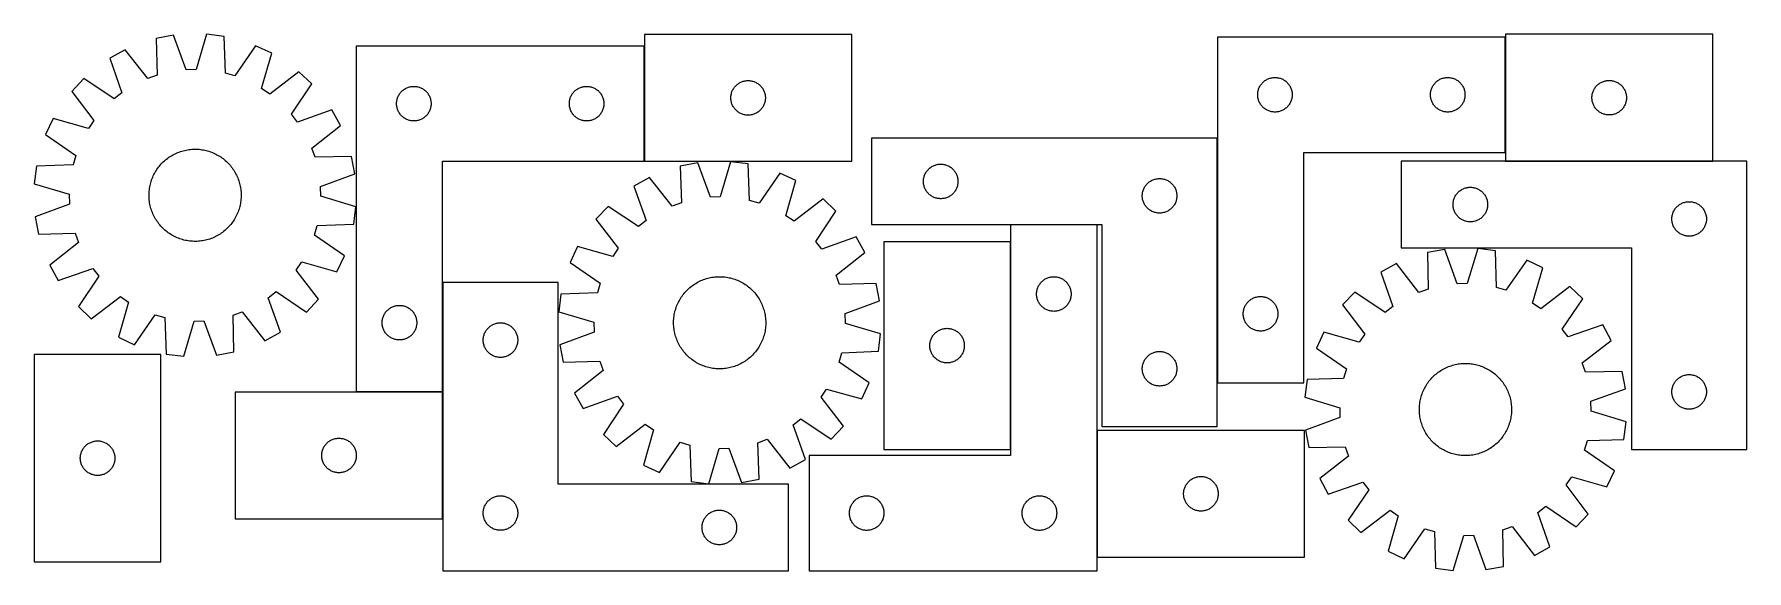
# Model space of a CAD drawing. Header units: millimetres. Extents: x 7 to 1493, y 7 to 472.
import ezdxf

# ---------------------------------------------------------------- set-up
doc = ezdxf.new("R2010")
doc.units = ezdxf.units.MM
doc.layers.add('COMMON', color=5, linetype='CONTINUOUS', true_color=0x0000ff)
doc.layers.add('CUT', color=7, linetype='CONTINUOUS', true_color=0x000000)

msp = doc.modelspace()

# ---------------------------------------------------------------- linework, layer by layer
at = {"layer": 'COMMON'}
for p, q in [((536.19734, 461.719549), (536.19734, 361.719549)), ((1283.842842, 469.43316), (1283.842842, 369.43316)), ((1033.642841, 381.758902), (1033.642841, 169.43316)), ((1283.942843, 361.790691), (1463.942843, 361.790691)), ((929.252561, 306.658902), (854.252561, 306.658902)), ((854.152561, 111.835996), (854.152561, 291.835996)), ((361.19734, 256.59845), (361.19734, 161.719549)), ((361.09734, 161.619549), (286.09734, 161.619549)), ((361.197341, 51.519548), (361.197341, 161.519548)), ((929.352561, 128.278626), (929.352561, 18.278626))]:
    msp.add_line(p, q, dxfattribs=at)
at = {"layer": 'CUT'}
for p, q in [((127.547812, 471.002569), (112.433918, 468.121465)), ((112.433918, 468.121465), (113.252374, 436.367649)), ((138.468475, 441.174497), (127.547812, 471.002569)), ((156.072693, 471.895306), (147.038622, 441.442715)), ((171.337171, 469.964948), (156.072693, 471.895306)), ((172.505957, 438.222096), (171.337171, 469.964948)), ((198.741816, 461.999319), (180.739535, 435.828865)), ((212.662683, 455.446457), (198.741816, 461.999319)), ((286.09734, 461.719549), (286.09734, 161.719549)), ((536.09734, 461.719549), (286.09734, 461.719549)), ((536.09734, 361.719549), (536.09734, 461.719549)), ((716.297341, 471.719549), (536.297341, 471.719549)), ((536.297341, 471.719549), (536.297341, 361.719549)), ((716.297341, 361.719549), (716.297341, 471.719549)), ((1033.742842, 469.43316), (1033.742842, 169.43316)), ((1283.742842, 469.43316), (1033.742842, 469.43316)), ((1283.742842, 369.43316), (1283.742842, 469.43316)), ((1463.942843, 471.890692), (1283.942843, 471.890692)), ((1283.942843, 471.890692), (1283.942843, 361.890692)), ((1463.942843, 361.890692), (1463.942843, 471.890692)), ((85.581015, 458.457749), (72.097158, 451.047207)), ((72.097158, 451.047207), (82.688025, 421.100449)), ((105.184564, 433.464237), (85.581015, 458.457749)), ((203.965184, 424.896035), (212.662683, 455.446457)), ((49.544782, 433.558462), (39.010855, 422.343877)), ((75.912285, 415.84605), (49.544782, 433.558462)), ((113.252374, 436.367649), (105.184564, 433.464237)), ((147.038622, 441.442715), (138.468475, 441.174497)), ((180.739535, 435.828865), (172.505957, 438.222096)), ((236.264534, 439.402192), (211.056233, 420.075622)), ((247.47912, 428.868265), (236.264534, 439.402192)), ((622.105056, 431.121797), (622.852025, 431.318515)), ((622.852025, 431.318515), (623.608129, 431.476519)), ((623.608129, 431.476519), (624.371365, 431.595389)), ((624.371365, 431.595389), (625.139709, 431.674812)), ((625.139709, 431.674812), (625.911122, 431.714576)), ((625.911122, 431.714576), (626.68356, 431.714576)), ((626.68356, 431.714576), (627.454973, 431.674812)), ((627.454973, 431.674812), (628.223316, 431.595389)), ((628.223316, 431.595389), (628.986552, 431.476519)), ((628.986552, 431.476519), (629.742657, 431.318515)), ((629.742657, 431.318515), (630.489625, 431.121797)), ((1073.84056, 430.700139), (1074.433699, 431.194958)), ((1074.433699, 431.194958), (1075.051525, 431.658585)), ((1075.051525, 431.658585), (1075.692399, 432.089794)), ((1075.692399, 432.089794), (1076.354621, 432.487439)), ((1076.354621, 432.487439), (1077.036435, 432.850467)), ((1077.036435, 432.850467), (1077.736033, 433.177914)), ((1077.736033, 433.177914), (1078.45156, 433.468913)), ((1078.45156, 433.468913), (1079.181119, 433.722691)), ((1079.181119, 433.722691), (1079.922775, 433.938576)), ((1079.922775, 433.938576), (1080.674561, 434.115996)), ((1080.674561, 434.115996), (1081.434483, 434.254479)), ((1081.434483, 434.254479), (1082.200527, 434.353659)), ((1082.200527, 434.353659), (1082.97066, 434.413272)), ((1082.97066, 434.413272), (1083.742842, 434.43316)), ((1083.742842, 434.43316), (1084.515023, 434.413272)), ((1084.515023, 434.413272), (1085.285157, 434.353659)), ((1085.285157, 434.353659), (1086.0512, 434.254479)), ((1086.0512, 434.254479), (1086.811123, 434.115996)), ((1086.811123, 434.115996), (1087.562908, 433.938576)), ((1087.562908, 433.938576), (1088.304564, 433.722691)), ((1088.304564, 433.722691), (1089.034123, 433.468913)), ((1089.034123, 433.468913), (1089.74965, 433.177914)), ((1089.74965, 433.177914), (1090.449249, 432.850467)), ((1090.449249, 432.850467), (1091.131063, 432.487439)), ((1091.131063, 432.487439), (1091.793285, 432.089794)), ((1091.793285, 432.089794), (1092.434158, 431.658585)), ((1092.434158, 431.658585), (1093.051984, 431.194958)), ((1093.051984, 431.194958), (1093.645123, 430.700139)), ((1223.84056, 430.700139), (1224.433699, 431.194958)), ((1224.433699, 431.194958), (1225.051525, 431.658585)), ((1225.051525, 431.658585), (1225.692399, 432.089794)), ((1225.692399, 432.089794), (1226.354621, 432.487439)), ((1226.354621, 432.487439), (1227.036435, 432.850467)), ((1227.036435, 432.850467), (1227.736033, 433.177914)), ((1227.736033, 433.177914), (1228.45156, 433.468913)), ((1228.45156, 433.468913), (1229.181119, 433.722691)), ((1229.181119, 433.722691), (1229.922775, 433.938576)), ((1229.922775, 433.938576), (1230.674561, 434.115996)), ((1230.674561, 434.115996), (1231.434483, 434.254479)), ((1231.434483, 434.254479), (1232.200527, 434.353659)), ((1232.200527, 434.353659), (1232.97066, 434.413272)), ((1232.97066, 434.413272), (1233.742842, 434.43316)), ((1233.742842, 434.43316), (1234.515023, 434.413272)), ((1234.515023, 434.413272), (1235.285157, 434.353659)), ((1235.285157, 434.353659), (1236.0512, 434.254479)), ((1236.0512, 434.254479), (1236.811123, 434.115996)), ((1236.811123, 434.115996), (1237.562908, 433.938576)), ((1237.562908, 433.938576), (1238.304564, 433.722691)), ((1238.304564, 433.722691), (1239.034123, 433.468913)), ((1239.034123, 433.468913), (1239.74965, 433.177914)), ((1239.74965, 433.177914), (1240.449249, 432.850467)), ((1240.449249, 432.850467), (1241.131063, 432.487439)), ((1241.131063, 432.487439), (1241.793285, 432.089794)), ((1241.793285, 432.089794), (1242.434158, 431.658585)), ((1242.434158, 431.658585), (1243.051984, 431.194958)), ((1243.051984, 431.194958), (1243.645123, 430.700139)), ((1369.014707, 431.05803), (1369.750558, 431.29294)), ((1369.750558, 431.29294), (1370.497527, 431.489658)), ((1370.497527, 431.489658), (1371.253631, 431.647661)), ((1371.253631, 431.647661), (1372.016867, 431.766532)), ((1372.016867, 431.766532), (1372.785211, 431.845955)), ((1372.785211, 431.845955), (1373.556624, 431.885719)), ((1373.556624, 431.885719), (1374.329061, 431.885719)), ((1374.329061, 431.885719), (1375.100475, 431.845955)), ((1375.100475, 431.845955), (1375.868818, 431.766532)), ((1375.868818, 431.766532), (1376.632054, 431.647661)), ((1376.632054, 431.647661), (1377.388159, 431.489658)), ((1377.388159, 431.489658), (1378.135127, 431.29294)), ((1378.135127, 431.29294), (1378.870978, 431.05803)), ((39.010855, 422.343877), (58.337425, 397.135576)), ((82.688025, 421.100449), (75.912285, 415.84605)), ((211.056233, 420.075622), (203.965184, 424.896035)), ((229.766707, 402.500763), (247.47912, 428.868265)), ((321.695092, 415.911834), (321.930001, 416.647685)), ((321.930001, 416.647685), (322.20248, 417.370468)), ((322.20248, 417.370468), (322.511806, 418.078265)), ((322.511806, 418.078265), (322.857158, 418.769201)), ((322.857158, 418.769201), (323.23762, 419.441441)), ((323.23762, 419.441441), (323.652185, 420.093205)), ((323.652185, 420.093205), (324.099751, 420.722764)), ((324.099751, 420.722764), (324.579133, 421.328447)), ((324.579133, 421.328447), (325.089059, 421.908649)), ((325.089059, 421.908649), (325.628177, 422.461832)), ((325.628177, 422.461832), (326.195058, 422.986528)), ((326.195058, 422.986528), (326.788198, 423.481346)), ((326.788198, 423.481346), (327.406023, 423.944974)), ((327.406023, 423.944974), (328.046897, 424.376183)), ((328.046897, 424.376183), (328.709119, 424.773828)), ((328.709119, 424.773828), (329.390933, 425.136856)), ((329.390933, 425.136856), (330.090531, 425.464303)), ((330.090531, 425.464303), (330.806059, 425.755302)), ((330.806059, 425.755302), (331.535617, 426.00908)), ((331.535617, 426.00908), (332.277273, 426.224965)), ((332.277273, 426.224965), (333.029059, 426.402385)), ((333.029059, 426.402385), (333.788981, 426.540868)), ((333.788981, 426.540868), (334.555025, 426.640048)), ((334.555025, 426.640048), (335.325158, 426.699661)), ((335.325158, 426.699661), (336.09734, 426.719549)), ((336.09734, 426.719549), (336.869521, 426.699661)), ((336.869521, 426.699661), (337.639655, 426.640048)), ((337.639655, 426.640048), (338.405698, 426.540868)), ((338.405698, 426.540868), (339.165621, 426.402385)), ((339.165621, 426.402385), (339.917407, 426.224965)), ((339.917407, 426.224965), (340.659062, 426.00908)), ((340.659062, 426.00908), (341.388621, 425.755302)), ((341.388621, 425.755302), (342.104148, 425.464303)), ((342.104148, 425.464303), (342.803747, 425.136856)), ((342.803747, 425.136856), (343.485561, 424.773828)), ((343.485561, 424.773828), (344.147783, 424.376183)), ((344.147783, 424.376183), (344.788656, 423.944974)), ((344.788656, 423.944974), (345.406482, 423.481346)), ((345.406482, 423.481346), (345.999622, 422.986528)), ((345.999622, 422.986528), (346.566502, 422.461832)), ((346.566502, 422.461832), (347.10562, 421.908649)), ((347.10562, 421.908649), (347.615546, 421.328447)), ((347.615546, 421.328447), (348.094928, 420.722764)), ((348.094928, 420.722764), (348.542495, 420.093205)), ((348.542495, 420.093205), (348.957059, 419.441441)), ((348.957059, 419.441441), (349.337522, 418.769201)), ((349.337522, 418.769201), (349.682874, 418.078265)), ((349.682874, 418.078265), (349.992199, 417.370468)), ((349.992199, 417.370468), (350.264678, 416.647685)), ((350.264678, 416.647685), (350.499588, 415.911834)), ((471.695092, 415.911834), (471.930001, 416.647685)), ((471.930001, 416.647685), (472.20248, 417.370468)), ((472.20248, 417.370468), (472.511806, 418.078265)), ((472.511806, 418.078265), (472.857158, 418.769201)), ((472.857158, 418.769201), (473.23762, 419.441441)), ((473.23762, 419.441441), (473.652185, 420.093205)), ((473.652185, 420.093205), (474.099751, 420.722764)), ((474.099751, 420.722764), (474.579133, 421.328447)), ((474.579133, 421.328447), (475.089059, 421.908649)), ((475.089059, 421.908649), (475.628177, 422.461832)), ((475.628177, 422.461832), (476.195058, 422.986528)), ((476.195058, 422.986528), (476.788198, 423.481346)), ((476.788198, 423.481346), (477.406023, 423.944974)), ((477.406023, 423.944974), (478.046897, 424.376183)), ((478.046897, 424.376183), (478.709119, 424.773828)), ((478.709119, 424.773828), (479.390933, 425.136856)), ((479.390933, 425.136856), (480.090531, 425.464303)), ((480.090531, 425.464303), (480.806059, 425.755302)), ((480.806059, 425.755302), (481.535617, 426.00908)), ((481.535617, 426.00908), (482.277273, 426.224965)), ((482.277273, 426.224965), (483.029059, 426.402385)), ((483.029059, 426.402385), (483.788981, 426.540868)), ((483.788981, 426.540868), (484.555025, 426.640048)), ((484.555025, 426.640048), (485.325158, 426.699661)), ((485.325158, 426.699661), (486.09734, 426.719549)), ((486.09734, 426.719549), (486.869521, 426.699661)), ((486.869521, 426.699661), (487.639655, 426.640048)), ((487.639655, 426.640048), (488.405698, 426.540868)), ((488.405698, 426.540868), (489.165621, 426.402385)), ((489.165621, 426.402385), (489.917407, 426.224965)), ((489.917407, 426.224965), (490.659062, 426.00908)), ((490.659062, 426.00908), (491.388621, 425.755302)), ((491.388621, 425.755302), (492.104148, 425.464303)), ((492.104148, 425.464303), (492.803747, 425.136856)), ((492.803747, 425.136856), (493.485561, 424.773828)), ((493.485561, 424.773828), (494.147783, 424.376183)), ((494.147783, 424.376183), (494.788656, 423.944974)), ((494.788656, 423.944974), (495.406482, 423.481346)), ((495.406482, 423.481346), (495.999622, 422.986528)), ((495.999622, 422.986528), (496.566502, 422.461832)), ((496.566502, 422.461832), (497.10562, 421.908649)), ((497.10562, 421.908649), (497.615546, 421.328447)), ((497.615546, 421.328447), (498.094928, 420.722764)), ((498.094928, 420.722764), (498.542495, 420.093205)), ((498.542495, 420.093205), (498.957059, 419.441441)), ((498.957059, 419.441441), (499.337522, 418.769201)), ((499.337522, 418.769201), (499.682874, 418.078265)), ((499.682874, 418.078265), (499.992199, 417.370468)), ((499.992199, 417.370468), (500.264678, 416.647685)), ((500.264678, 416.647685), (500.499588, 415.911834)), ((611.297341, 416.719549), (611.317229, 417.491731)), ((611.317229, 415.947368), (611.297341, 416.719549)), ((611.317229, 417.491731), (611.376843, 418.261864)), ((611.376843, 418.261864), (611.476022, 419.027908)), ((611.476022, 419.027908), (611.614506, 419.78783)), ((611.614506, 419.78783), (611.791925, 420.539616)), ((611.791925, 420.539616), (612.00781, 421.281272)), ((612.00781, 421.281272), (612.261589, 422.010831)), ((612.261589, 422.010831), (612.552587, 422.726358)), ((612.552587, 422.726358), (612.880035, 423.425956)), ((612.880035, 423.425956), (613.243062, 424.10777)), ((613.243062, 424.10777), (613.640707, 424.769992)), ((613.640707, 424.769992), (614.071916, 425.410866)), ((614.071916, 425.410866), (614.535544, 426.028692)), ((614.535544, 426.028692), (615.030362, 426.621831)), ((615.030362, 426.621831), (615.555058, 427.188712)), ((615.555058, 427.188712), (616.108241, 427.72783)), ((616.108241, 427.72783), (616.688443, 428.237756)), ((616.688443, 428.237756), (617.294127, 428.717138)), ((617.294127, 428.717138), (617.923685, 429.164705)), ((617.923685, 429.164705), (618.575449, 429.579269)), ((618.575449, 429.579269), (619.24769, 429.959731)), ((619.24769, 429.959731), (619.938625, 430.305083)), ((619.938625, 430.305083), (620.646422, 430.614409)), ((620.646422, 430.614409), (621.369205, 430.886888)), ((621.369205, 430.886888), (622.105056, 431.121797)), ((630.489625, 431.121797), (631.225477, 430.886888)), ((631.225477, 430.886888), (631.948259, 430.614409)), ((631.948259, 430.614409), (632.656057, 430.305083)), ((632.656057, 430.305083), (633.346992, 429.959731)), ((633.346992, 429.959731), (634.019233, 429.579269)), ((634.019233, 429.579269), (634.670997, 429.164705)), ((634.670997, 429.164705), (635.300555, 428.717138)), ((635.300555, 428.717138), (635.906238, 428.237756)), ((635.906238, 428.237756), (636.486441, 427.72783)), ((636.486441, 427.72783), (637.039624, 427.188712)), ((637.039624, 427.188712), (637.56432, 426.621831)), ((637.56432, 426.621831), (638.059138, 426.028692)), ((638.059138, 426.028692), (638.522766, 425.410866)), ((638.522766, 425.410866), (638.953974, 424.769992)), ((638.953974, 424.769992), (639.351619, 424.10777)), ((639.351619, 424.10777), (639.714647, 423.425956)), ((639.714647, 423.425956), (640.042094, 422.726358)), ((640.042094, 422.726358), (640.333093, 422.010831)), ((640.333093, 422.010831), (640.586872, 421.281272)), ((640.586872, 421.281272), (640.802757, 420.539616)), ((640.802757, 420.539616), (640.980176, 419.78783)), ((640.980176, 419.78783), (641.118659, 419.027908)), ((641.118659, 419.027908), (641.217839, 418.261864)), ((641.217839, 418.261864), (641.277452, 417.491731)), ((641.277452, 417.491731), (641.297341, 416.719549)), ((641.297341, 416.719549), (641.277452, 415.947368)), ((1068.747815, 419.819379), (1068.787579, 420.590792)), ((1068.747815, 419.046942), (1068.747815, 419.819379)), ((1068.787579, 418.275528), (1068.747815, 419.046942)), ((1068.787579, 420.590792), (1068.867002, 421.359136)), ((1068.867002, 417.507185), (1068.787579, 418.275528)), ((1068.867002, 421.359136), (1068.985872, 422.122372)), ((1068.985872, 416.743949), (1068.867002, 417.507185)), ((1068.985872, 422.122372), (1069.143876, 422.878477)), ((1069.143876, 415.987844), (1068.985872, 416.743949)), ((1069.143876, 422.878477), (1069.340594, 423.625445)), ((1069.340594, 423.625445), (1069.575503, 424.361296)), ((1069.575503, 424.361296), (1069.847982, 425.084079)), ((1069.847982, 425.084079), (1070.157308, 425.791876)), ((1070.157308, 425.791876), (1070.50266, 426.482812)), ((1070.50266, 426.482812), (1070.883122, 427.155052)), ((1070.883122, 427.155052), (1071.297686, 427.806816)), ((1071.297686, 427.806816), (1071.745253, 428.436375)), ((1071.745253, 428.436375), (1072.224635, 429.042058)), ((1072.224635, 429.042058), (1072.734561, 429.622261)), ((1072.734561, 429.622261), (1073.273679, 430.175443)), ((1073.273679, 430.175443), (1073.84056, 430.700139)), ((1093.645123, 430.700139), (1094.212004, 430.175443)), ((1094.212004, 430.175443), (1094.751122, 429.622261)), ((1094.751122, 429.622261), (1095.261048, 429.042058)), ((1095.261048, 429.042058), (1095.74043, 428.436375)), ((1095.74043, 428.436375), (1096.187997, 427.806816)), ((1096.187997, 427.806816), (1096.602561, 427.155052)), ((1096.602561, 427.155052), (1096.983024, 426.482812)), ((1096.983024, 426.482812), (1097.328376, 425.791876)), ((1097.328376, 425.791876), (1097.637701, 425.084079)), ((1097.637701, 425.084079), (1097.91018, 424.361296)), ((1097.91018, 424.361296), (1098.14509, 423.625445)), ((1098.14509, 423.625445), (1098.341807, 422.878477)), ((1098.341807, 422.878477), (1098.499811, 422.122372)), ((1098.499811, 416.743949), (1098.341807, 415.987844)), ((1098.499811, 422.122372), (1098.618682, 421.359136)), ((1098.618682, 417.507185), (1098.499811, 416.743949)), ((1098.618682, 421.359136), (1098.698105, 420.590792)), ((1098.698105, 418.275528), (1098.618682, 417.507185)), ((1098.698105, 420.590792), (1098.737869, 419.819379)), ((1098.737869, 419.046942), (1098.698105, 418.275528)), ((1098.737869, 419.819379), (1098.737869, 419.046942)), ((1218.747815, 419.819379), (1218.787579, 420.590792)), ((1218.747815, 419.046942), (1218.747815, 419.819379)), ((1218.787579, 418.275528), (1218.747815, 419.046942)), ((1218.787579, 420.590792), (1218.867002, 421.359136)), ((1218.867002, 417.507185), (1218.787579, 418.275528)), ((1218.867002, 421.359136), (1218.985872, 422.122372)), ((1218.985872, 416.743949), (1218.867002, 417.507185)), ((1218.985872, 422.122372), (1219.143876, 422.878477)), ((1219.143876, 415.987844), (1218.985872, 416.743949)), ((1219.143876, 422.878477), (1219.340594, 423.625445)), ((1219.340594, 423.625445), (1219.575503, 424.361296)), ((1219.575503, 424.361296), (1219.847982, 425.084079)), ((1219.847982, 425.084079), (1220.157308, 425.791876)), ((1220.157308, 425.791876), (1220.50266, 426.482812)), ((1220.50266, 426.482812), (1220.883122, 427.155052)), ((1220.883122, 427.155052), (1221.297686, 427.806816)), ((1221.297686, 427.806816), (1221.745253, 428.436375)), ((1221.745253, 428.436375), (1222.224635, 429.042058)), ((1222.224635, 429.042058), (1222.734561, 429.622261)), ((1222.734561, 429.622261), (1223.273679, 430.175443)), ((1223.273679, 430.175443), (1223.84056, 430.700139)), ((1243.645123, 430.700139), (1244.212004, 430.175443)), ((1244.212004, 430.175443), (1244.751122, 429.622261)), ((1244.751122, 429.622261), (1245.261048, 429.042058)), ((1245.261048, 429.042058), (1245.74043, 428.436375)), ((1245.74043, 428.436375), (1246.187997, 427.806816)), ((1246.187997, 427.806816), (1246.602561, 427.155052)), ((1246.602561, 427.155052), (1246.983024, 426.482812)), ((1246.983024, 426.482812), (1247.328376, 425.791876)), ((1247.328376, 425.791876), (1247.637701, 425.084079)), ((1247.637701, 425.084079), (1247.91018, 424.361296)), ((1247.91018, 424.361296), (1248.14509, 423.625445)), ((1248.14509, 423.625445), (1248.341807, 422.878477)), ((1248.341807, 422.878477), (1248.499811, 422.122372)), ((1248.499811, 416.743949), (1248.341807, 415.987844)), ((1248.499811, 422.122372), (1248.618682, 421.359136)), ((1248.618682, 417.507185), (1248.499811, 416.743949)), ((1248.618682, 421.359136), (1248.698105, 420.590792)), ((1248.698105, 418.275528), (1248.618682, 417.507185)), ((1248.698105, 420.590792), (1248.737869, 419.819379)), ((1248.737869, 419.046942), (1248.698105, 418.275528)), ((1248.737869, 419.819379), (1248.737869, 419.046942)), ((1358.942843, 416.890692), (1358.962731, 417.662873)), ((1358.962731, 416.118511), (1358.942843, 416.890692)), ((1358.962731, 417.662873), (1359.022345, 418.433007)), ((1359.022345, 418.433007), (1359.121524, 419.199051)), ((1359.121524, 419.199051), (1359.260007, 419.958973)), ((1359.260007, 419.958973), (1359.437427, 420.710759)), ((1359.437427, 420.710759), (1359.653312, 421.452414)), ((1359.653312, 421.452414), (1359.90709, 422.181973)), ((1359.90709, 422.181973), (1360.198089, 422.897501)), ((1360.198089, 422.897501), (1360.525536, 423.597099)), ((1360.525536, 423.597099), (1360.888564, 424.278913)), ((1360.888564, 424.278913), (1361.286209, 424.941135)), ((1361.286209, 424.941135), (1361.717418, 425.582008)), ((1361.717418, 425.582008), (1362.181046, 426.199834)), ((1362.181046, 426.199834), (1362.675864, 426.792974)), ((1362.675864, 426.792974), (1363.20056, 427.359854)), ((1363.20056, 427.359854), (1363.753743, 427.898972)), ((1363.753743, 427.898972), (1364.333945, 428.408899)), ((1364.333945, 428.408899), (1364.939628, 428.888281)), ((1364.939628, 428.888281), (1365.569187, 429.335847)), ((1365.569187, 429.335847), (1366.220951, 429.750411)), ((1366.220951, 429.750411), (1366.893192, 430.130874)), ((1366.893192, 430.130874), (1367.584127, 430.476226)), ((1367.584127, 430.476226), (1368.291924, 430.785551)), ((1368.291924, 430.785551), (1369.014707, 431.05803)), ((1378.870978, 431.05803), (1379.593761, 430.785551)), ((1379.593761, 430.785551), (1380.301559, 430.476226)), ((1380.301559, 430.476226), (1380.992494, 430.130874)), ((1380.992494, 430.130874), (1381.664735, 429.750411)), ((1381.664735, 429.750411), (1382.316498, 429.335847)), ((1382.316498, 429.335847), (1382.946057, 428.888281)), ((1382.946057, 428.888281), (1383.55174, 428.408899)), ((1383.55174, 428.408899), (1384.131943, 427.898972)), ((1384.131943, 427.898972), (1384.685125, 427.359854)), ((1384.685125, 427.359854), (1385.209822, 426.792974)), ((1385.209822, 426.792974), (1385.70464, 426.199834)), ((1385.70464, 426.199834), (1386.168268, 425.582008)), ((1386.168268, 425.582008), (1386.599476, 424.941135)), ((1386.599476, 424.941135), (1386.997121, 424.278913)), ((1386.997121, 424.278913), (1387.360149, 423.597099)), ((1387.360149, 423.597099), (1387.687596, 422.897501)), ((1387.687596, 422.897501), (1387.978595, 422.181973)), ((1387.978595, 422.181973), (1388.232373, 421.452414)), ((1388.232373, 421.452414), (1388.448259, 420.710759)), ((1388.448259, 420.710759), (1388.625678, 419.958973)), ((1388.625678, 419.958973), (1388.764161, 419.199051)), ((1388.764161, 419.199051), (1388.863341, 418.433007)), ((1388.863341, 418.433007), (1388.922954, 417.662873)), ((1388.922954, 417.662873), (1388.942843, 416.890692)), ((1388.942843, 416.890692), (1388.922954, 416.118511)), ((235.021106, 395.725022), (229.766707, 402.500763)), ((264.967864, 406.315889), (235.021106, 395.725022)), ((272.378406, 392.832032), (264.967864, 406.315889)), ((321.102313, 412.105768), (321.142077, 412.877181)), ((321.102313, 411.333331), (321.102313, 412.105768)), ((321.142077, 410.561917), (321.102313, 411.333331)), ((321.142077, 412.877181), (321.2215, 413.645525)), ((321.2215, 409.793574), (321.142077, 410.561917)), ((321.2215, 413.645525), (321.340371, 414.408761)), ((321.340371, 409.030338), (321.2215, 409.793574)), ((321.340371, 414.408761), (321.498374, 415.164866)), ((321.498374, 408.274233), (321.340371, 409.030338)), ((321.498374, 415.164866), (321.695092, 415.911834)), ((321.695092, 407.527265), (321.498374, 408.274233)), ((321.930001, 406.791414), (321.695092, 407.527265)), ((322.20248, 406.068631), (321.930001, 406.791414)), ((322.511806, 405.360834), (322.20248, 406.068631)), ((322.857158, 404.669898), (322.511806, 405.360834)), ((323.23762, 403.997657), (322.857158, 404.669898)), ((323.652185, 403.345894), (323.23762, 403.997657)), ((324.099751, 402.716335), (323.652185, 403.345894)), ((324.579133, 402.110652), (324.099751, 402.716335)), ((325.089059, 401.530449), (324.579133, 402.110652)), ((325.628177, 400.977267), (325.089059, 401.530449)), ((347.10562, 401.530449), (346.566502, 400.977267)), ((347.615546, 402.110652), (347.10562, 401.530449)), ((348.094928, 402.716335), (347.615546, 402.110652)), ((348.542495, 403.345894), (348.094928, 402.716335)), ((348.957059, 403.997657), (348.542495, 403.345894)), ((349.337522, 404.669898), (348.957059, 403.997657)), ((349.682874, 405.360834), (349.337522, 404.669898)), ((349.992199, 406.068631), (349.682874, 405.360834)), ((350.264678, 406.791414), (349.992199, 406.068631)), ((350.499588, 407.527265), (350.264678, 406.791414)), ((350.499588, 415.911834), (350.696305, 415.164866)), ((350.696305, 408.274233), (350.499588, 407.527265)), ((350.696305, 415.164866), (350.854309, 414.408761)), ((350.854309, 409.030338), (350.696305, 408.274233)), ((350.854309, 414.408761), (350.97318, 413.645525)), ((350.97318, 409.793574), (350.854309, 409.030338)), ((350.97318, 413.645525), (351.052603, 412.877181)), ((351.052603, 410.561917), (350.97318, 409.793574)), ((351.052603, 412.877181), (351.092367, 412.105768)), ((351.092367, 411.333331), (351.052603, 410.561917)), ((351.092367, 412.105768), (351.092367, 411.333331)), ((471.102313, 412.105768), (471.142077, 412.877181)), ((471.102313, 411.333331), (471.102313, 412.105768)), ((471.142077, 410.561917), (471.102313, 411.333331)), ((471.142077, 412.877181), (471.2215, 413.645525)), ((471.2215, 409.793574), (471.142077, 410.561917)), ((471.2215, 413.645525), (471.340371, 414.408761)), ((471.340371, 409.030338), (471.2215, 409.793574)), ((471.340371, 414.408761), (471.498374, 415.164866)), ((471.498374, 408.274233), (471.340371, 409.030338)), ((471.498374, 415.164866), (471.695092, 415.911834)), ((471.695092, 407.527265), (471.498374, 408.274233)), ((471.930001, 406.791414), (471.695092, 407.527265)), ((472.20248, 406.068631), (471.930001, 406.791414)), ((472.511806, 405.360834), (472.20248, 406.068631)), ((472.857158, 404.669898), (472.511806, 405.360834)), ((473.23762, 403.997657), (472.857158, 404.669898)), ((473.652185, 403.345894), (473.23762, 403.997657)), ((474.099751, 402.716335), (473.652185, 403.345894)), ((474.579133, 402.110652), (474.099751, 402.716335)), ((475.089059, 401.530449), (474.579133, 402.110652)), ((475.628177, 400.977267), (475.089059, 401.530449)), ((497.10562, 401.530449), (496.566502, 400.977267)), ((497.615546, 402.110652), (497.10562, 401.530449)), ((498.094928, 402.716335), (497.615546, 402.110652)), ((498.542495, 403.345894), (498.094928, 402.716335)), ((498.957059, 403.997657), (498.542495, 403.345894)), ((499.337522, 404.669898), (498.957059, 403.997657)), ((499.682874, 405.360834), (499.337522, 404.669898)), ((499.992199, 406.068631), (499.682874, 405.360834)), ((500.264678, 406.791414), (499.992199, 406.068631)), ((500.499588, 407.527265), (500.264678, 406.791414)), ((500.499588, 415.911834), (500.696305, 415.164866)), ((500.696305, 408.274233), (500.499588, 407.527265)), ((500.696305, 415.164866), (500.854309, 414.408761)), ((500.854309, 409.030338), (500.696305, 408.274233)), ((500.854309, 414.408761), (500.97318, 413.645525)), ((500.97318, 409.793574), (500.854309, 409.030338)), ((500.97318, 413.645525), (501.052603, 412.877181)), ((501.052603, 410.561917), (500.97318, 409.793574)), ((501.052603, 412.877181), (501.092367, 412.105768)), ((501.092367, 411.333331), (501.052603, 410.561917)), ((501.092367, 412.105768), (501.092367, 411.333331)), ((611.376843, 415.177234), (611.317229, 415.947368)), ((611.476022, 414.411191), (611.376843, 415.177234)), ((611.614506, 413.651268), (611.476022, 414.411191)), ((611.791925, 412.899483), (611.614506, 413.651268)), ((612.00781, 412.157827), (611.791925, 412.899483)), ((612.261589, 411.428268), (612.00781, 412.157827)), ((612.552587, 410.712741), (612.261589, 411.428268)), ((612.880035, 410.013142), (612.552587, 410.712741)), ((613.243062, 409.331328), (612.880035, 410.013142)), ((613.640707, 408.669106), (613.243062, 409.331328)), ((614.071916, 408.028233), (613.640707, 408.669106)), ((614.535544, 407.410407), (614.071916, 408.028233)), ((615.030362, 406.817268), (614.535544, 407.410407)), ((615.555058, 406.250387), (615.030362, 406.817268)), ((616.108241, 405.711269), (615.555058, 406.250387)), ((616.688443, 405.201343), (616.108241, 405.711269)), ((617.294127, 404.721961), (616.688443, 405.201343)), ((617.923685, 404.274394), (617.294127, 404.721961)), ((618.575449, 403.85983), (617.923685, 404.274394)), ((619.24769, 403.479367), (618.575449, 403.85983)), ((619.938625, 403.134015), (619.24769, 403.479367)), ((620.646422, 402.82469), (619.938625, 403.134015)), ((621.369205, 402.552211), (620.646422, 402.82469)), ((622.105056, 402.317301), (621.369205, 402.552211)), ((622.852025, 402.120584), (622.105056, 402.317301)), ((623.608129, 401.96258), (622.852025, 402.120584)), ((624.371365, 401.843709), (623.608129, 401.96258)), ((625.139709, 401.764286), (624.371365, 401.843709)), ((625.911122, 401.724522), (625.139709, 401.764286)), ((626.68356, 401.724522), (625.911122, 401.724522)), ((627.454973, 401.764286), (626.68356, 401.724522)), ((628.223316, 401.843709), (627.454973, 401.764286)), ((628.986552, 401.96258), (628.223316, 401.843709)), ((629.742657, 402.120584), (628.986552, 401.96258)), ((630.489625, 402.317301), (629.742657, 402.120584)), ((631.225477, 402.552211), (630.489625, 402.317301)), ((631.948259, 402.82469), (631.225477, 402.552211)), ((632.656057, 403.134015), (631.948259, 402.82469)), ((633.346992, 403.479367), (632.656057, 403.134015)), ((634.019233, 403.85983), (633.346992, 403.479367)), ((634.670997, 404.274394), (634.019233, 403.85983)), ((635.300555, 404.721961), (634.670997, 404.274394)), ((635.906238, 405.201343), (635.300555, 404.721961)), ((636.486441, 405.711269), (635.906238, 405.201343)), ((637.039624, 406.250387), (636.486441, 405.711269)), ((637.56432, 406.817268), (637.039624, 406.250387)), ((638.059138, 407.410407), (637.56432, 406.817268)), ((638.522766, 408.028233), (638.059138, 407.410407)), ((638.953974, 408.669106), (638.522766, 408.028233)), ((639.351619, 409.331328), (638.953974, 408.669106)), ((639.714647, 410.013142), (639.351619, 409.331328)), ((640.042094, 410.712741), (639.714647, 410.013142)), ((640.333093, 411.428268), (640.042094, 410.712741)), ((640.586872, 412.157827), (640.333093, 411.428268)), ((640.802757, 412.899483), (640.586872, 412.157827)), ((640.980176, 413.651268), (640.802757, 412.899483)), ((641.118659, 414.411191), (640.980176, 413.651268)), ((641.217839, 415.177234), (641.118659, 414.411191)), ((641.277452, 415.947368), (641.217839, 415.177234)), ((1069.340594, 415.240876), (1069.143876, 415.987844)), ((1069.575503, 414.505025), (1069.340594, 415.240876)), ((1069.847982, 413.782242), (1069.575503, 414.505025)), ((1070.157308, 413.074445), (1069.847982, 413.782242)), ((1070.50266, 412.383509), (1070.157308, 413.074445)), ((1070.883122, 411.711268), (1070.50266, 412.383509)), ((1071.297686, 411.059505), (1070.883122, 411.711268)), ((1071.745253, 410.429946), (1071.297686, 411.059505)), ((1072.224635, 409.824263), (1071.745253, 410.429946)), ((1072.734561, 409.24406), (1072.224635, 409.824263)), ((1073.273679, 408.690878), (1072.734561, 409.24406)), ((1073.84056, 408.166181), (1073.273679, 408.690878)), ((1074.433699, 407.671363), (1073.84056, 408.166181)), ((1075.051525, 407.207735), (1074.433699, 407.671363)), ((1075.692399, 406.776527), (1075.051525, 407.207735)), ((1076.354621, 406.378882), (1075.692399, 406.776527)), ((1077.036435, 406.015854), (1076.354621, 406.378882)), ((1077.736033, 405.688407), (1077.036435, 406.015854)), ((1078.45156, 405.397408), (1077.736033, 405.688407)), ((1079.181119, 405.14363), (1078.45156, 405.397408)), ((1079.922775, 404.927745), (1079.181119, 405.14363)), ((1080.674561, 404.750325), (1079.922775, 404.927745)), ((1081.434483, 404.611842), (1080.674561, 404.750325)), ((1082.200527, 404.512662), (1081.434483, 404.611842)), ((1082.97066, 404.453049), (1082.200527, 404.512662)), ((1083.742842, 404.43316), (1082.97066, 404.453049)), ((1084.515023, 404.453049), (1083.742842, 404.43316)), ((1085.285157, 404.512662), (1084.515023, 404.453049)), ((1086.0512, 404.611842), (1085.285157, 404.512662)), ((1086.811123, 404.750325), (1086.0512, 404.611842)), ((1087.562908, 404.927745), (1086.811123, 404.750325)), ((1088.304564, 405.14363), (1087.562908, 404.927745)), ((1089.034123, 405.397408), (1088.304564, 405.14363)), ((1089.74965, 405.688407), (1089.034123, 405.397408)), ((1090.449249, 406.015854), (1089.74965, 405.688407)), ((1091.131063, 406.378882), (1090.449249, 406.015854)), ((1091.793285, 406.776527), (1091.131063, 406.378882)), ((1092.434158, 407.207735), (1091.793285, 406.776527)), ((1093.051984, 407.671363), (1092.434158, 407.207735)), ((1093.645123, 408.166181), (1093.051984, 407.671363)), ((1094.212004, 408.690878), (1093.645123, 408.166181)), ((1094.751122, 409.24406), (1094.212004, 408.690878)), ((1095.261048, 409.824263), (1094.751122, 409.24406)), ((1095.74043, 410.429946), (1095.261048, 409.824263)), ((1096.187997, 411.059505), (1095.74043, 410.429946)), ((1096.602561, 411.711268), (1096.187997, 411.059505)), ((1096.983024, 412.383509), (1096.602561, 411.711268)), ((1097.328376, 413.074445), (1096.983024, 412.383509)), ((1097.637701, 413.782242), (1097.328376, 413.074445)), ((1097.91018, 414.505025), (1097.637701, 413.782242)), ((1098.14509, 415.240876), (1097.91018, 414.505025)), ((1098.341807, 415.987844), (1098.14509, 415.240876)), ((1219.340594, 415.240876), (1219.143876, 415.987844)), ((1219.575503, 414.505025), (1219.340594, 415.240876)), ((1219.847982, 413.782242), (1219.575503, 414.505025)), ((1220.157308, 413.074445), (1219.847982, 413.782242)), ((1220.50266, 412.383509), (1220.157308, 413.074445)), ((1220.883122, 411.711268), (1220.50266, 412.383509)), ((1221.297686, 411.059505), (1220.883122, 411.711268)), ((1221.745253, 410.429946), (1221.297686, 411.059505)), ((1222.224635, 409.824263), (1221.745253, 410.429946)), ((1222.734561, 409.24406), (1222.224635, 409.824263)), ((1223.273679, 408.690878), (1222.734561, 409.24406)), ((1223.84056, 408.166181), (1223.273679, 408.690878)), ((1224.433699, 407.671363), (1223.84056, 408.166181)), ((1225.051525, 407.207735), (1224.433699, 407.671363)), ((1225.692399, 406.776527), (1225.051525, 407.207735)), ((1226.354621, 406.378882), (1225.692399, 406.776527)), ((1227.036435, 406.015854), (1226.354621, 406.378882)), ((1227.736033, 405.688407), (1227.036435, 406.015854)), ((1228.45156, 405.397408), (1227.736033, 405.688407)), ((1229.181119, 405.14363), (1228.45156, 405.397408)), ((1229.922775, 404.927745), (1229.181119, 405.14363)), ((1230.674561, 404.750325), (1229.922775, 404.927745)), ((1231.434483, 404.611842), (1230.674561, 404.750325)), ((1232.200527, 404.512662), (1231.434483, 404.611842)), ((1232.97066, 404.453049), (1232.200527, 404.512662)), ((1233.742842, 404.43316), (1232.97066, 404.453049)), ((1234.515023, 404.453049), (1233.742842, 404.43316)), ((1235.285157, 404.512662), (1234.515023, 404.453049)), ((1236.0512, 404.611842), (1235.285157, 404.512662)), ((1236.811123, 404.750325), (1236.0512, 404.611842)), ((1237.562908, 404.927745), (1236.811123, 404.750325)), ((1238.304564, 405.14363), (1237.562908, 404.927745)), ((1239.034123, 405.397408), (1238.304564, 405.14363)), ((1239.74965, 405.688407), (1239.034123, 405.397408)), ((1240.449249, 406.015854), (1239.74965, 405.688407)), ((1241.131063, 406.378882), (1240.449249, 406.015854)), ((1241.793285, 406.776527), (1241.131063, 406.378882)), ((1242.434158, 407.207735), (1241.793285, 406.776527)), ((1243.051984, 407.671363), (1242.434158, 407.207735)), ((1243.645123, 408.166181), (1243.051984, 407.671363)), ((1244.212004, 408.690878), (1243.645123, 408.166181)), ((1244.751122, 409.24406), (1244.212004, 408.690878)), ((1245.261048, 409.824263), (1244.751122, 409.24406)), ((1245.74043, 410.429946), (1245.261048, 409.824263)), ((1246.187997, 411.059505), (1245.74043, 410.429946)), ((1246.602561, 411.711268), (1246.187997, 411.059505)), ((1246.983024, 412.383509), (1246.602561, 411.711268)), ((1247.328376, 413.074445), (1246.983024, 412.383509)), ((1247.637701, 413.782242), (1247.328376, 413.074445)), ((1247.91018, 414.505025), (1247.637701, 413.782242)), ((1248.14509, 415.240876), (1247.91018, 414.505025)), ((1248.341807, 415.987844), (1248.14509, 415.240876)), ((1359.022345, 415.348377), (1358.962731, 416.118511)), ((1359.121524, 414.582333), (1359.022345, 415.348377)), ((1359.260007, 413.822411), (1359.121524, 414.582333)), ((1359.437427, 413.070625), (1359.260007, 413.822411)), ((1359.653312, 412.328969), (1359.437427, 413.070625)), ((1359.90709, 411.599411), (1359.653312, 412.328969)), ((1360.198089, 410.883883), (1359.90709, 411.599411)), ((1360.525536, 410.184285), (1360.198089, 410.883883)), ((1360.888564, 409.502471), (1360.525536, 410.184285)), ((1361.286209, 408.840249), (1360.888564, 409.502471)), ((1361.717418, 408.199375), (1361.286209, 408.840249)), ((1362.181046, 407.58155), (1361.717418, 408.199375)), ((1362.675864, 406.98841), (1362.181046, 407.58155)), ((1363.20056, 406.42153), (1362.675864, 406.98841)), ((1363.753743, 405.882411), (1363.20056, 406.42153)), ((1364.333945, 405.372485), (1363.753743, 405.882411)), ((1364.939628, 404.893103), (1364.333945, 405.372485)), ((1365.569187, 404.445537), (1364.939628, 404.893103)), ((1366.220951, 404.030973), (1365.569187, 404.445537)), ((1366.893192, 403.65051), (1366.220951, 404.030973)), ((1367.584127, 403.305158), (1366.893192, 403.65051)), ((1368.291924, 402.995832), (1367.584127, 403.305158)), ((1369.014707, 402.723354), (1368.291924, 402.995832)), ((1369.750558, 402.488444), (1369.014707, 402.723354)), ((1370.497527, 402.291726), (1369.750558, 402.488444)), ((1371.253631, 402.133723), (1370.497527, 402.291726)), ((1372.016867, 402.014852), (1371.253631, 402.133723)), ((1372.785211, 401.935429), (1372.016867, 402.014852)), ((1373.556624, 401.895665), (1372.785211, 401.935429)), ((1374.329061, 401.895665), (1373.556624, 401.895665)), ((1375.100475, 401.935429), (1374.329061, 401.895665)), ((1375.868818, 402.014852), (1375.100475, 401.935429)), ((1376.632054, 402.133723), (1375.868818, 402.014852)), ((1377.388159, 402.291726), (1376.632054, 402.133723)), ((1378.135127, 402.488444), (1377.388159, 402.291726)), ((1378.870978, 402.723354), (1378.135127, 402.488444)), ((1379.593761, 402.995832), (1378.870978, 402.723354)), ((1380.301559, 403.305158), (1379.593761, 402.995832)), ((1380.992494, 403.65051), (1380.301559, 403.305158)), ((1381.664735, 404.030973), (1380.992494, 403.65051)), ((1382.316498, 404.445537), (1381.664735, 404.030973)), ((1382.946057, 404.893103), (1382.316498, 404.445537)), ((1383.55174, 405.372485), (1382.946057, 404.893103)), ((1384.131943, 405.882411), (1383.55174, 405.372485)), ((1384.685125, 406.42153), (1384.131943, 405.882411)), ((1385.209822, 406.98841), (1384.685125, 406.42153)), ((1385.70464, 407.58155), (1385.209822, 406.98841)), ((1386.168268, 408.199375), (1385.70464, 407.58155)), ((1386.599476, 408.840249), (1386.168268, 408.199375)), ((1386.997121, 409.502471), (1386.599476, 408.840249)), ((1387.360149, 410.184285), (1386.997121, 409.502471)), ((1387.687596, 410.883883), (1387.360149, 410.184285)), ((1387.978595, 411.599411), (1387.687596, 410.883883)), ((1388.232373, 412.328969), (1387.978595, 411.599411)), ((1388.448259, 413.070625), (1388.232373, 412.328969)), ((1388.625678, 413.822411), (1388.448259, 413.070625)), ((1388.764161, 414.582333), (1388.625678, 413.822411)), ((1388.863341, 415.348377), (1388.764161, 414.582333)), ((1388.922954, 416.118511), (1388.863341, 415.348377)), ((22.96659, 398.742025), (16.413728, 384.821158)), ((53.517012, 390.044526), (22.96659, 398.742025)), ((58.337425, 397.135576), (53.517012, 390.044526)), ((247.384894, 373.228484), (272.378406, 392.832032)), ((326.195058, 400.45257), (325.628177, 400.977267)), ((326.788198, 399.957752), (326.195058, 400.45257)), ((327.406023, 399.494124), (326.788198, 399.957752)), ((328.046897, 399.062916), (327.406023, 399.494124)), ((328.709119, 398.665271), (328.046897, 399.062916)), ((329.390933, 398.302243), (328.709119, 398.665271)), ((330.090531, 397.974796), (329.390933, 398.302243)), ((330.806059, 397.683797), (330.090531, 397.974796)), ((331.535617, 397.430019), (330.806059, 397.683797)), ((332.277273, 397.214134), (331.535617, 397.430019)), ((333.029059, 397.036714), (332.277273, 397.214134)), ((333.788981, 396.898231), (333.029059, 397.036714)), ((334.555025, 396.799051), (333.788981, 396.898231)), ((335.325158, 396.739438), (334.555025, 396.799051)), ((336.09734, 396.719549), (335.325158, 396.739438)), ((336.869521, 396.739438), (336.09734, 396.719549)), ((337.639655, 396.799051), (336.869521, 396.739438)), ((338.405698, 396.898231), (337.639655, 396.799051)), ((339.165621, 397.036714), (338.405698, 396.898231)), ((339.917407, 397.214134), (339.165621, 397.036714)), ((340.659062, 397.430019), (339.917407, 397.214134)), ((341.388621, 397.683797), (340.659062, 397.430019)), ((342.104148, 397.974796), (341.388621, 397.683797)), ((342.803747, 398.302243), (342.104148, 397.974796)), ((343.485561, 398.665271), (342.803747, 398.302243)), ((344.147783, 399.062916), (343.485561, 398.665271)), ((344.788656, 399.494124), (344.147783, 399.062916)), ((345.406482, 399.957752), (344.788656, 399.494124)), ((345.999622, 400.45257), (345.406482, 399.957752)), ((346.566502, 400.977267), (345.999622, 400.45257)), ((476.195058, 400.45257), (475.628177, 400.977267)), ((476.788198, 399.957752), (476.195058, 400.45257)), ((477.406023, 399.494124), (476.788198, 399.957752)), ((478.046897, 399.062916), (477.406023, 399.494124)), ((478.709119, 398.665271), (478.046897, 399.062916)), ((479.390933, 398.302243), (478.709119, 398.665271)), ((480.090531, 397.974796), (479.390933, 398.302243)), ((480.806059, 397.683797), (480.090531, 397.974796)), ((481.535617, 397.430019), (480.806059, 397.683797)), ((482.277273, 397.214134), (481.535617, 397.430019)), ((483.029059, 397.036714), (482.277273, 397.214134)), ((483.788981, 396.898231), (483.029059, 397.036714)), ((484.555025, 396.799051), (483.788981, 396.898231)), ((485.325158, 396.739438), (484.555025, 396.799051)), ((486.09734, 396.719549), (485.325158, 396.739438)), ((486.869521, 396.739438), (486.09734, 396.719549)), ((487.639655, 396.799051), (486.869521, 396.739438)), ((488.405698, 396.898231), (487.639655, 396.799051)), ((489.165621, 397.036714), (488.405698, 396.898231)), ((489.917407, 397.214134), (489.165621, 397.036714)), ((490.659062, 397.430019), (489.917407, 397.214134)), ((491.388621, 397.683797), (490.659062, 397.430019)), ((492.104148, 397.974796), (491.388621, 397.683797)), ((492.803747, 398.302243), (492.104148, 397.974796)), ((493.485561, 398.665271), (492.803747, 398.302243)), ((494.147783, 399.062916), (493.485561, 398.665271)), ((494.788656, 399.494124), (494.147783, 399.062916)), ((495.406482, 399.957752), (494.788656, 399.494124)), ((495.999622, 400.45257), (495.406482, 399.957752)), ((496.566502, 400.977267), (495.999622, 400.45257)), ((16.413728, 384.821158), (42.584182, 366.818878)), ((139.604482, 371.704214), (140.847127, 371.890873)), ((140.847127, 371.890873), (142.095021, 372.038408)), ((142.095021, 372.038408), (143.346934, 372.146672)), ((143.346934, 372.146672), (144.60163, 372.215559)), ((144.60163, 372.215559), (145.85787, 372.245001)), ((145.85787, 372.245001), (147.114415, 372.23497)), ((147.114415, 372.23497), (148.370026, 372.185474)), ((148.370026, 372.185474), (149.623461, 372.096563)), ((149.623461, 372.096563), (150.873486, 371.968325)), ((150.873486, 371.968325), (152.118866, 371.800885)), ((152.118866, 371.800885), (153.358372, 371.59441)), ((250.288306, 365.160673), (247.384894, 373.228484)), ((1033.542841, 381.758902), (733.542841, 381.758902)), ((733.542841, 381.758902), (733.542841, 306.758902)), ((1033.542841, 131.758902), (1033.542841, 381.758902)), ((8.448099, 357.416513), (6.517741, 342.152036)), ((40.190951, 358.585299), (8.448099, 357.416513)), ((42.584182, 366.818878), (40.190951, 358.585299)), ((114.372217, 356.517602), (115.150289, 357.504319)), ((115.150289, 357.504319), (115.958971, 358.466109)), ((115.958971, 358.466109), (116.797464, 359.402024)), ((116.797464, 359.402024), (117.664941, 360.311139)), ((117.664941, 360.311139), (118.560547, 361.192557)), ((118.560547, 361.192557), (119.483396, 362.045409)), ((119.483396, 362.045409), (120.432578, 362.868852)), ((120.432578, 362.868852), (121.407158, 363.662075)), ((121.407158, 363.662075), (122.406172, 364.424294)), ((122.406172, 364.424294), (123.428635, 365.154757)), ((123.428635, 365.154757), (124.473538, 365.852743)), ((124.473538, 365.852743), (125.539849, 366.517564)), ((125.539849, 366.517564), (126.626517, 367.148563)), ((126.626517, 367.148563), (127.732469, 367.745117)), ((127.732469, 367.745117), (128.856613, 368.306639)), ((128.856613, 368.306639), (129.997841, 368.832573)), ((129.997841, 368.832573), (131.155025, 369.322401)), ((131.155025, 369.322401), (132.327024, 369.775639)), ((132.327024, 369.775639), (133.512682, 370.19184)), ((133.512682, 370.19184), (134.710827, 370.570593)), ((134.710827, 370.570593), (135.920279, 370.911525)), ((135.920279, 370.911525), (137.139842, 371.214298)), ((137.139842, 371.214298), (138.368314, 371.478615)), ((138.368314, 371.478615), (139.604482, 371.704214)), ((153.358372, 371.59441), (154.590781, 371.349103)), ((154.590781, 371.349103), (155.814876, 371.065206)), ((155.814876, 371.065206), (157.02945, 370.743)), ((157.02945, 370.743), (158.233304, 370.382801)), ((158.233304, 370.382801), (159.425249, 369.984967)), ((159.425249, 369.984967), (160.604111, 369.549889)), ((160.604111, 369.549889), (161.768724, 369.077996)), ((161.768724, 369.077996), (162.91794, 368.569755)), ((162.91794, 368.569755), (164.050625, 368.025668)), ((164.050625, 368.025668), (165.165661, 367.44627)), ((165.165661, 367.44627), (166.261947, 366.832134)), ((166.261947, 366.832134), (167.338402, 366.183865)), ((167.338402, 366.183865), (168.393963, 365.502105)), ((168.393963, 365.502105), (169.427589, 364.787524)), ((169.427589, 364.787524), (170.438259, 364.04083)), ((170.438259, 364.04083), (171.424976, 363.262758)), ((171.424976, 363.262758), (172.386767, 362.454076)), ((172.386767, 362.454076), (173.322681, 361.615583)), ((173.322681, 361.615583), (174.231796, 360.748106)), ((174.231796, 360.748106), (175.113214, 359.852501)), ((175.113214, 359.852501), (175.966066, 358.929651)), ((175.966066, 358.929651), (176.78951, 357.980469)), ((176.78951, 357.980469), (177.582732, 357.00589)), ((177.582732, 357.00589), (178.344951, 356.006876)), ((282.042123, 365.979129), (250.288306, 365.160673)), ((284.923226, 350.865235), (282.042123, 365.979129)), ((361.09734, 161.719549), (361.09734, 361.719549)), ((361.09734, 361.719549), (536.09734, 361.719549)), ((536.297341, 361.719549), (716.297341, 361.719549)), ((582.558224, 360.33254), (567.453689, 357.402769)), ((567.453689, 357.402769), (568.37442, 325.651753)), ((593.574907, 330.539798), (582.558224, 360.33254)), ((611.080082, 361.317151), (602.144146, 330.835619)), ((626.350697, 359.435971), (611.080082, 361.317151)), ((627.621722, 327.697047), (626.350697, 359.435971)), ((785.169185, 356.704057), (785.820949, 357.118621)), ((785.820949, 357.118621), (786.49319, 357.499084)), ((786.49319, 357.499084), (787.184125, 357.844436)), ((787.184125, 357.844436), (787.891922, 358.153761)), ((787.891922, 358.153761), (788.614705, 358.42624)), ((788.614705, 358.42624), (789.350556, 358.66115)), ((789.350556, 358.66115), (790.097525, 358.857868)), ((790.097525, 358.857868), (790.853629, 359.015871)), ((790.853629, 359.015871), (791.616865, 359.134742)), ((791.616865, 359.134742), (792.385209, 359.214165)), ((792.385209, 359.214165), (793.156622, 359.253929)), ((793.156622, 359.253929), (793.929059, 359.253929)), ((793.929059, 359.253929), (794.700473, 359.214165)), ((794.700473, 359.214165), (795.468816, 359.134742)), ((795.468816, 359.134742), (796.232052, 359.015871)), ((796.232052, 359.015871), (796.988157, 358.857868)), ((796.988157, 358.857868), (797.735125, 358.66115)), ((797.735125, 358.66115), (798.470976, 358.42624)), ((798.470976, 358.42624), (799.193759, 358.153761)), ((799.193759, 358.153761), (799.901557, 357.844436)), ((799.901557, 357.844436), (800.592492, 357.499084)), ((800.592492, 357.499084), (801.264733, 357.118621)), ((801.264733, 357.118621), (801.916496, 356.704057)), ((1108.742842, 169.43316), (1108.742842, 369.43316)), ((1108.742842, 369.43316), (1283.742842, 369.43316)), ((1493.374613, 361.690691), (1193.374613, 361.690691)), ((1193.374613, 361.690691), (1193.374613, 286.690691)), ((1283.942843, 361.890692), (1463.942843, 361.890692)), ((1493.374613, 111.690691), (1493.374613, 361.690691)), ((6.517741, 342.152036), (36.970332, 333.117965)), ((107.347841, 341.894218), (107.670048, 343.108792)), ((107.670048, 343.108792), (108.030246, 344.312646)), ((108.030246, 344.312646), (108.42808, 345.504592)), ((108.42808, 345.504592), (108.863159, 346.683453)), ((108.863159, 346.683453), (109.335051, 347.848067)), ((109.335051, 347.848067), (109.843292, 348.997283)), ((109.843292, 348.997283), (110.38738, 350.129968)), ((110.38738, 350.129968), (110.966778, 351.245004)), ((110.966778, 351.245004), (111.580914, 352.34129)), ((111.580914, 352.34129), (112.229182, 353.417745)), ((112.229182, 353.417745), (112.910943, 354.473306)), ((112.910943, 354.473306), (113.625523, 355.506932)), ((113.625523, 355.506932), (114.372217, 356.517602)), ((178.344951, 356.006876), (179.075414, 354.984413)), ((179.075414, 354.984413), (179.773401, 353.93951)), ((179.773401, 353.93951), (180.438221, 352.873198)), ((180.438221, 352.873198), (181.06922, 351.78653)), ((181.06922, 351.78653), (181.665775, 350.680578)), ((181.665775, 350.680578), (182.227296, 349.556434)), ((182.227296, 349.556434), (182.75323, 348.415207)), ((182.75323, 348.415207), (183.243058, 347.258022)), ((183.243058, 347.258022), (183.696296, 346.086023)), ((183.696296, 346.086023), (184.112497, 344.900366)), ((184.112497, 344.900366), (184.49125, 343.70222)), ((184.49125, 343.70222), (184.832182, 342.492769)), ((184.832182, 342.492769), (185.134956, 341.273205)), ((255.095154, 339.944572), (284.923226, 350.865235)), ((540.632052, 347.652609), (527.172134, 340.198674)), ((560.316003, 322.72237), (540.632052, 347.652609)), ((653.780858, 351.558653), (635.862966, 325.33035)), ((667.72276, 345.050664), (653.780858, 351.558653)), ((659.123709, 314.472386), (667.72276, 345.050664)), ((778.542841, 344.258902), (778.562729, 345.031083)), ((778.562729, 343.486721), (778.542841, 344.258902)), ((778.562729, 345.031083), (778.622343, 345.801217)), ((778.622343, 342.716587), (778.562729, 343.486721)), ((778.622343, 345.801217), (778.721522, 346.567261)), ((778.721522, 341.950543), (778.622343, 342.716587)), ((778.721522, 346.567261), (778.860005, 347.327183)), ((778.860005, 347.327183), (779.037425, 348.078969)), ((779.037425, 348.078969), (779.25331, 348.820624)), ((779.25331, 348.820624), (779.507088, 349.550183)), ((779.507088, 349.550183), (779.798087, 350.26571)), ((779.798087, 350.26571), (780.125534, 350.965309)), ((780.125534, 350.965309), (780.488562, 351.647123)), ((780.488562, 351.647123), (780.886207, 352.309345)), ((780.886207, 352.309345), (781.317416, 352.950218)), ((781.317416, 352.950218), (781.781044, 353.568044)), ((781.781044, 353.568044), (782.275862, 354.161184)), ((782.275862, 354.161184), (782.800558, 354.728064)), ((782.800558, 354.728064), (783.353741, 355.267182)), ((783.353741, 355.267182), (783.933943, 355.777109)), ((783.933943, 355.777109), (784.539626, 356.256491)), ((784.539626, 356.256491), (785.169185, 356.704057)), ((801.916496, 356.704057), (802.546055, 356.256491)), ((802.546055, 356.256491), (803.151738, 355.777109)), ((803.151738, 355.777109), (803.731941, 355.267182)), ((803.731941, 355.267182), (804.285123, 354.728064)), ((804.285123, 354.728064), (804.80982, 354.161184)), ((804.80982, 354.161184), (805.304638, 353.568044)), ((805.304638, 353.568044), (805.768266, 352.950218)), ((805.768266, 352.950218), (806.199474, 352.309345)), ((806.199474, 352.309345), (806.597119, 351.647123)), ((806.597119, 351.647123), (806.960147, 350.965309)), ((806.960147, 350.965309), (807.287594, 350.26571)), ((807.287594, 350.26571), (807.578593, 349.550183)), ((807.578593, 349.550183), (807.832371, 348.820624)), ((807.832371, 348.820624), (808.048257, 348.078969)), ((808.048257, 348.078969), (808.225676, 347.327183)), ((808.225676, 347.327183), (808.364159, 346.567261)), ((808.364159, 346.567261), (808.463339, 345.801217)), ((808.463339, 342.716587), (808.364159, 341.950543)), ((808.463339, 345.801217), (808.522952, 345.031083)), ((808.522952, 343.486721), (808.463339, 342.716587)), ((808.522952, 345.031083), (808.542841, 344.258902)), ((808.542841, 344.258902), (808.522952, 343.486721)), ((972.275862, 341.661184), (972.800558, 342.228064)), ((972.800558, 342.228064), (973.353741, 342.767182)), ((973.353741, 342.767182), (973.933943, 343.277109)), ((973.933943, 343.277109), (974.539626, 343.756491)), ((974.539626, 343.756491), (975.169185, 344.204057)), ((975.169185, 344.204057), (975.820949, 344.618621)), ((975.820949, 344.618621), (976.49319, 344.999084)), ((976.49319, 344.999084), (977.184125, 345.344436)), ((977.184125, 345.344436), (977.891922, 345.653761)), ((977.891922, 345.653761), (978.614705, 345.92624)), ((978.614705, 345.92624), (979.350556, 346.16115)), ((979.350556, 346.16115), (980.097525, 346.357868)), ((980.097525, 346.357868), (980.853629, 346.515871)), ((980.853629, 346.515871), (981.616865, 346.634742)), ((981.616865, 346.634742), (982.385209, 346.714165)), ((982.385209, 346.714165), (983.156622, 346.753929)), ((983.156622, 346.753929), (983.929059, 346.753929)), ((983.929059, 346.753929), (984.700473, 346.714165)), ((984.700473, 346.714165), (985.468816, 346.634742)), ((985.468816, 346.634742), (986.232052, 346.515871)), ((986.232052, 346.515871), (986.988157, 346.357868)), ((986.988157, 346.357868), (987.735125, 346.16115)), ((987.735125, 346.16115), (988.470976, 345.92624)), ((988.470976, 345.92624), (989.193759, 345.653761)), ((989.193759, 345.653761), (989.901557, 345.344436)), ((989.901557, 345.344436), (990.592492, 344.999084)), ((990.592492, 344.999084), (991.264733, 344.618621)), ((991.264733, 344.618621), (991.916496, 344.204057)), ((991.916496, 344.204057), (992.546055, 343.756491)), ((992.546055, 343.756491), (993.151738, 343.277109)), ((993.151738, 343.277109), (993.731941, 342.767182)), ((993.731941, 342.767182), (994.285123, 342.228064)), ((994.285123, 342.228064), (994.80982, 341.661184)), ((36.970332, 333.117965), (37.23855, 324.547817)), ((106.168046, 331.937212), (106.178077, 333.193758)), ((106.197488, 330.680972), (106.168046, 331.937212)), ((106.178077, 333.193758), (106.227573, 334.449368)), ((106.266375, 329.426276), (106.197488, 330.680972)), ((106.227573, 334.449368), (106.316484, 335.702804)), ((106.37464, 328.174364), (106.266375, 329.426276)), ((106.316484, 335.702804), (106.444723, 336.952829)), ((106.522174, 326.926469), (106.37464, 328.174364)), ((106.444723, 336.952829), (106.612162, 338.198208)), ((106.612162, 338.198208), (106.818637, 339.437714)), ((106.818637, 339.437714), (107.063944, 340.670123)), ((107.063944, 340.670123), (107.347841, 341.894218)), ((185.134956, 341.273205), (185.399273, 340.044733)), ((185.399273, 340.044733), (185.624872, 338.808565)), ((185.624872, 338.808565), (185.811531, 337.565921)), ((185.888982, 327.539561), (185.721543, 326.294181)), ((185.811531, 337.565921), (185.959065, 336.318026)), ((186.017221, 328.789586), (185.888982, 327.539561)), ((185.959065, 336.318026), (186.067329, 335.066113)), ((186.106132, 330.043022), (186.017221, 328.789586)), ((186.067329, 335.066113), (186.136217, 333.811418)), ((186.155627, 331.298632), (186.106132, 330.043022)), ((186.136217, 333.811418), (186.165659, 332.555177)), ((186.165659, 332.555177), (186.155627, 331.298632)), ((255.363373, 331.374425), (255.095154, 339.944572)), ((285.815964, 322.340354), (255.363373, 331.374425)), ((527.172134, 340.198674), (537.859405, 310.286185)), ((602.144146, 330.835619), (593.574907, 330.539798)), ((635.862966, 325.33035), (627.621722, 327.697047)), ((691.376167, 329.082505), (666.230248, 309.674838)), ((702.624625, 318.584755), (691.376167, 329.082505)), ((778.860005, 341.190621), (778.721522, 341.950543)), ((779.037425, 340.438835), (778.860005, 341.190621)), ((779.25331, 339.697179), (779.037425, 340.438835)), ((779.507088, 338.967621), (779.25331, 339.697179)), ((779.798087, 338.252093), (779.507088, 338.967621)), ((780.125534, 337.552495), (779.798087, 338.252093)), ((780.488562, 336.870681), (780.125534, 337.552495)), ((780.886207, 336.208459), (780.488562, 336.870681)), ((781.317416, 335.567585), (780.886207, 336.208459)), ((781.781044, 334.94976), (781.317416, 335.567585)), ((782.275862, 334.35662), (781.781044, 334.94976)), ((782.800558, 333.78974), (782.275862, 334.35662)), ((783.353741, 333.250621), (782.800558, 333.78974)), ((783.933943, 332.740695), (783.353741, 333.250621)), ((784.539626, 332.261313), (783.933943, 332.740695)), ((785.169185, 331.813747), (784.539626, 332.261313)), ((785.820949, 331.399182), (785.169185, 331.813747)), ((786.49319, 331.01872), (785.820949, 331.399182)), ((787.184125, 330.673368), (786.49319, 331.01872)), ((787.891922, 330.364042), (787.184125, 330.673368)), ((788.614705, 330.091563), (787.891922, 330.364042)), ((789.350556, 329.856654), (788.614705, 330.091563)), ((790.097525, 329.659936), (789.350556, 329.856654)), ((790.853629, 329.501933), (790.097525, 329.659936)), ((791.616865, 329.383062), (790.853629, 329.501933)), ((792.385209, 329.303639), (791.616865, 329.383062)), ((793.156622, 329.263875), (792.385209, 329.303639)), ((793.929059, 329.263875), (793.156622, 329.263875)), ((794.700473, 329.303639), (793.929059, 329.263875)), ((795.468816, 329.383062), (794.700473, 329.303639)), ((796.232052, 329.501933), (795.468816, 329.383062)), ((796.988157, 329.659936), (796.232052, 329.501933)), ((797.735125, 329.856654), (796.988157, 329.659936)), ((798.470976, 330.091563), (797.735125, 329.856654)), ((799.193759, 330.364042), (798.470976, 330.091563)), ((799.901557, 330.673368), (799.193759, 330.364042)), ((800.592492, 331.01872), (799.901557, 330.673368)), ((801.264733, 331.399182), (800.592492, 331.01872)), ((801.916496, 331.813747), (801.264733, 331.399182)), ((802.546055, 332.261313), (801.916496, 331.813747)), ((803.151738, 332.740695), (802.546055, 332.261313)), ((803.731941, 333.250621), (803.151738, 332.740695)), ((804.285123, 333.78974), (803.731941, 333.250621)), ((804.80982, 334.35662), (804.285123, 333.78974)), ((805.304638, 334.94976), (804.80982, 334.35662)), ((805.768266, 335.567585), (805.304638, 334.94976)), ((806.199474, 336.208459), (805.768266, 335.567585)), ((806.597119, 336.870681), (806.199474, 336.208459)), ((806.960147, 337.552495), (806.597119, 336.870681)), ((807.287594, 338.252093), (806.960147, 337.552495)), ((807.578593, 338.967621), (807.287594, 338.252093)), ((807.832371, 339.697179), (807.578593, 338.967621)), ((808.048257, 340.438835), (807.832371, 339.697179)), ((808.225676, 341.190621), (808.048257, 340.438835)), ((808.364159, 341.950543), (808.225676, 341.190621)), ((968.542841, 331.758902), (968.562729, 332.531083)), ((968.562729, 330.986721), (968.542841, 331.758902)), ((968.562729, 332.531083), (968.622343, 333.301217)), ((968.622343, 330.216587), (968.562729, 330.986721)), ((968.622343, 333.301217), (968.721522, 334.067261)), ((968.721522, 329.450543), (968.622343, 330.216587)), ((968.721522, 334.067261), (968.860005, 334.827183)), ((968.860005, 328.690621), (968.721522, 329.450543)), ((968.860005, 334.827183), (969.037425, 335.578969)), ((969.037425, 327.938835), (968.860005, 328.690621)), ((969.037425, 335.578969), (969.25331, 336.320624)), ((969.25331, 327.197179), (969.037425, 327.938835)), ((969.25331, 336.320624), (969.507088, 337.050183)), ((969.507088, 326.467621), (969.25331, 327.197179)), ((969.507088, 337.050183), (969.798087, 337.76571)), ((969.798087, 337.76571), (970.125534, 338.465309)), ((970.125534, 338.465309), (970.488562, 339.147123)), ((970.488562, 339.147123), (970.886207, 339.809345)), ((970.886207, 339.809345), (971.317416, 340.450218)), ((971.317416, 340.450218), (971.781044, 341.068044)), ((971.781044, 341.068044), (972.275862, 341.661184)), ((994.80982, 341.661184), (995.304638, 341.068044)), ((995.304638, 341.068044), (995.768266, 340.450218)), ((995.768266, 340.450218), (996.199474, 339.809345)), ((996.199474, 339.809345), (996.597119, 339.147123)), ((996.597119, 339.147123), (996.960147, 338.465309)), ((996.960147, 338.465309), (997.287594, 337.76571)), ((997.287594, 337.76571), (997.578593, 337.050183)), ((997.578593, 337.050183), (997.832371, 336.320624)), ((997.832371, 327.197179), (997.578593, 326.467621)), ((997.832371, 336.320624), (998.048257, 335.578969)), ((998.048257, 327.938835), (997.832371, 327.197179)), ((998.048257, 335.578969), (998.225676, 334.827183)), ((998.225676, 328.690621), (998.048257, 327.938835)), ((998.225676, 334.827183), (998.364159, 334.067261)), ((998.364159, 329.450543), (998.225676, 328.690621)), ((998.364159, 334.067261), (998.463339, 333.301217)), ((998.463339, 330.216587), (998.364159, 329.450543)), ((998.463339, 333.301217), (998.522952, 332.531083)), ((998.522952, 330.986721), (998.463339, 330.216587)), ((998.522952, 332.531083), (998.542841, 331.758902)), ((998.542841, 331.758902), (998.522952, 330.986721)), ((1238.553294, 326.49905), (1238.691777, 327.258972)), ((1238.691777, 327.258972), (1238.869197, 328.010758)), ((1238.869197, 328.010758), (1239.085082, 328.752413)), ((1239.085082, 328.752413), (1239.33886, 329.481972)), ((1239.33886, 329.481972), (1239.629859, 330.1975)), ((1239.629859, 330.1975), (1239.957306, 330.897098)), ((1239.957306, 330.897098), (1240.320334, 331.578912)), ((1240.320334, 331.578912), (1240.717979, 332.241134)), ((1240.717979, 332.241134), (1241.149187, 332.882007)), ((1241.149187, 332.882007), (1241.612815, 333.499833)), ((1241.612815, 333.499833), (1242.107634, 334.092973)), ((1242.107634, 334.092973), (1242.63233, 334.659853)), ((1242.63233, 334.659853), (1243.185512, 335.198971)), ((1243.185512, 335.198971), (1243.765715, 335.708898)), ((1243.765715, 335.708898), (1244.371398, 336.18828)), ((1244.371398, 336.18828), (1245.000957, 336.635846)), ((1245.000957, 336.635846), (1245.65272, 337.05041)), ((1245.65272, 337.05041), (1246.324961, 337.430873)), ((1246.324961, 337.430873), (1247.015897, 337.776225)), ((1247.015897, 337.776225), (1247.723694, 338.08555)), ((1247.723694, 338.08555), (1248.446477, 338.358029)), ((1248.446477, 338.358029), (1249.182328, 338.592939)), ((1249.182328, 338.592939), (1249.929296, 338.789657)), ((1249.929296, 338.789657), (1250.685401, 338.94766)), ((1250.685401, 338.94766), (1251.448637, 339.066531)), ((1251.448637, 339.066531), (1252.216981, 339.145954)), ((1252.216981, 339.145954), (1252.988394, 339.185718)), ((1252.988394, 339.185718), (1253.760831, 339.185718)), ((1253.760831, 339.185718), (1254.532244, 339.145954)), ((1254.532244, 339.145954), (1255.300588, 339.066531)), ((1255.300588, 339.066531), (1256.063824, 338.94766)), ((1256.063824, 338.94766), (1256.819929, 338.789657)), ((1256.819929, 338.789657), (1257.566897, 338.592939)), ((1257.566897, 338.592939), (1258.302748, 338.358029)), ((1258.302748, 338.358029), (1259.025531, 338.08555)), ((1259.025531, 338.08555), (1259.733328, 337.776225)), ((1259.733328, 337.776225), (1260.424264, 337.430873)), ((1260.424264, 337.430873), (1261.096505, 337.05041)), ((1261.096505, 337.05041), (1261.748268, 336.635846)), ((1261.748268, 336.635846), (1262.377827, 336.18828)), ((1262.377827, 336.18828), (1262.98351, 335.708898)), ((1262.98351, 335.708898), (1263.563713, 335.198971)), ((1263.563713, 335.198971), (1264.116895, 334.659853)), ((1264.116895, 334.659853), (1264.641591, 334.092973)), ((1264.641591, 334.092973), (1265.13641, 333.499833)), ((1265.13641, 333.499833), (1265.600038, 332.882007)), ((1265.600038, 332.882007), (1266.031246, 332.241134)), ((1266.031246, 332.241134), (1266.428891, 331.578912)), ((1266.428891, 331.578912), (1266.791919, 330.897098)), ((1266.791919, 330.897098), (1267.119366, 330.1975)), ((1267.119366, 330.1975), (1267.410365, 329.481972)), ((1267.410365, 329.481972), (1267.664143, 328.752413)), ((1267.664143, 328.752413), (1267.880028, 328.010758)), ((1267.880028, 328.010758), (1268.057448, 327.258972)), ((1268.057448, 327.258972), (1268.195931, 326.49905)), ((37.23855, 324.547817), (7.410478, 313.627155)), ((7.410478, 313.627155), (10.291582, 298.513261)), ((106.708833, 325.683825), (106.522174, 326.926469)), ((106.934432, 324.447656), (106.708833, 325.683825)), ((107.198749, 323.219184), (106.934432, 324.447656)), ((107.501523, 321.999621), (107.198749, 323.219184)), ((107.842454, 320.79017), (107.501523, 321.999621)), ((108.221207, 319.592024), (107.842454, 320.79017)), ((108.637408, 318.406367), (108.221207, 319.592024)), ((109.090647, 317.234368), (108.637408, 318.406367)), ((109.580474, 316.077183), (109.090647, 317.234368)), ((110.106408, 314.935956), (109.580474, 316.077183)), ((110.66793, 313.811811), (110.106408, 314.935956)), ((111.264484, 312.705859), (110.66793, 313.811811)), ((111.895483, 311.619192), (111.264484, 312.705859)), ((181.366927, 313.247386), (180.752791, 312.1511)), ((181.946325, 314.362422), (181.366927, 313.247386)), ((182.490413, 315.495107), (181.946325, 314.362422)), ((182.998654, 316.644323), (182.490413, 315.495107)), ((183.470546, 317.808937), (182.998654, 316.644323)), ((183.905624, 318.987798), (183.470546, 317.808937)), ((184.303459, 320.179744), (183.905624, 318.987798)), ((184.663657, 321.383597), (184.303459, 320.179744)), ((184.985864, 322.598171), (184.663657, 321.383597)), ((185.269761, 323.822267), (184.985864, 322.598171)), ((185.515068, 325.054675), (185.269761, 323.822267)), ((185.721543, 326.294181), (185.515068, 325.054675)), ((283.885606, 307.075877), (285.815964, 322.340354)), ((504.676207, 322.637379), (494.178457, 311.388921)), ((531.100624, 305.009988), (504.676207, 322.637379)), ((568.37442, 325.651753), (560.316003, 322.72237)), ((666.230248, 309.674838), (659.123709, 314.472386)), ((684.997234, 292.160337), (702.624625, 318.584755)), ((969.798087, 325.752093), (969.507088, 326.467621)), ((970.125534, 325.052495), (969.798087, 325.752093)), ((970.488562, 324.370681), (970.125534, 325.052495)), ((970.886207, 323.708459), (970.488562, 324.370681)), ((971.317416, 323.067585), (970.886207, 323.708459)), ((971.781044, 322.44976), (971.317416, 323.067585)), ((972.275862, 321.85662), (971.781044, 322.44976)), ((972.800558, 321.28974), (972.275862, 321.85662)), ((973.353741, 320.750621), (972.800558, 321.28974)), ((973.933943, 320.240695), (973.353741, 320.750621)), ((974.539626, 319.761313), (973.933943, 320.240695)), ((975.169185, 319.313747), (974.539626, 319.761313)), ((975.820949, 318.899182), (975.169185, 319.313747)), ((976.49319, 318.51872), (975.820949, 318.899182)), ((977.184125, 318.173368), (976.49319, 318.51872)), ((977.891922, 317.864042), (977.184125, 318.173368)), ((978.614705, 317.591563), (977.891922, 317.864042)), ((979.350556, 317.356654), (978.614705, 317.591563)), ((980.097525, 317.159936), (979.350556, 317.356654)), ((980.853629, 317.001933), (980.097525, 317.159936)), ((981.616865, 316.883062), (980.853629, 317.001933)), ((982.385209, 316.803639), (981.616865, 316.883062)), ((983.156622, 316.763875), (982.385209, 316.803639)), ((983.929059, 316.763875), (983.156622, 316.763875)), ((984.700473, 316.803639), (983.929059, 316.763875)), ((985.468816, 316.883062), (984.700473, 316.803639)), ((986.232052, 317.001933), (985.468816, 316.883062)), ((986.988157, 317.159936), (986.232052, 317.001933)), ((987.735125, 317.356654), (986.988157, 317.159936)), ((988.470976, 317.591563), (987.735125, 317.356654)), ((989.193759, 317.864042), (988.470976, 317.591563)), ((989.901557, 318.173368), (989.193759, 317.864042)), ((990.592492, 318.51872), (989.901557, 318.173368)), ((991.264733, 318.899182), (990.592492, 318.51872)), ((991.916496, 319.313747), (991.264733, 318.899182)), ((992.546055, 319.761313), (991.916496, 319.313747)), ((993.151738, 320.240695), (992.546055, 319.761313)), ((993.731941, 320.750621), (993.151738, 320.240695)), ((994.285123, 321.28974), (993.731941, 320.750621)), ((994.80982, 321.85662), (994.285123, 321.28974)), ((995.304638, 322.44976), (994.80982, 321.85662)), ((995.768266, 323.067585), (995.304638, 322.44976)), ((996.199474, 323.708459), (995.768266, 323.067585)), ((996.597119, 324.370681), (996.199474, 323.708459)), ((996.960147, 325.052495), (996.597119, 324.370681)), ((997.287594, 325.752093), (996.960147, 325.052495)), ((997.578593, 326.467621), (997.287594, 325.752093)), ((1238.374613, 324.190691), (1238.394501, 324.962872)), ((1238.394501, 323.41851), (1238.374613, 324.190691)), ((1238.394501, 324.962872), (1238.454114, 325.733006)), ((1238.454114, 322.648376), (1238.394501, 323.41851)), ((1238.454114, 325.733006), (1238.553294, 326.49905)), ((1238.553294, 321.882332), (1238.454114, 322.648376)), ((1238.691777, 321.12241), (1238.553294, 321.882332)), ((1238.869197, 320.370624), (1238.691777, 321.12241)), ((1239.085082, 319.628968), (1238.869197, 320.370624)), ((1239.33886, 318.89941), (1239.085082, 319.628968)), ((1239.629859, 318.183882), (1239.33886, 318.89941)), ((1239.957306, 317.484284), (1239.629859, 318.183882)), ((1240.320334, 316.80247), (1239.957306, 317.484284)), ((1240.717979, 316.140248), (1240.320334, 316.80247)), ((1241.149187, 315.499374), (1240.717979, 316.140248)), ((1241.612815, 314.881549), (1241.149187, 315.499374)), ((1242.107634, 314.288409), (1241.612815, 314.881549)), ((1242.63233, 313.721529), (1242.107634, 314.288409)), ((1243.185512, 313.18241), (1242.63233, 313.721529)), ((1243.765715, 312.672484), (1243.185512, 313.18241)), ((1244.371398, 312.193102), (1243.765715, 312.672484)), ((1262.98351, 312.672484), (1262.377827, 312.193102)), ((1263.563713, 313.18241), (1262.98351, 312.672484)), ((1264.116895, 313.721529), (1263.563713, 313.18241)), ((1264.641591, 314.288409), (1264.116895, 313.721529)), ((1265.13641, 314.881549), (1264.641591, 314.288409)), ((1265.600038, 315.499374), (1265.13641, 314.881549)), ((1266.031246, 316.140248), (1265.600038, 315.499374)), ((1266.428891, 316.80247), (1266.031246, 316.140248)), ((1266.791919, 317.484284), (1266.428891, 316.80247)), ((1267.119366, 318.183882), (1266.791919, 317.484284)), ((1267.410365, 318.89941), (1267.119366, 318.183882)), ((1267.664143, 319.628968), (1267.410365, 318.89941)), ((1267.880028, 320.370624), (1267.664143, 319.628968)), ((1268.057448, 321.12241), (1267.880028, 320.370624)), ((1268.195931, 321.882332), (1268.057448, 321.12241)), ((1268.195931, 326.49905), (1268.295111, 325.733006)), ((1268.295111, 322.648376), (1268.195931, 321.882332)), ((1268.295111, 325.733006), (1268.354724, 324.962872)), ((1268.354724, 323.41851), (1268.295111, 322.648376)), ((1268.354724, 324.962872), (1268.374613, 324.190691)), ((1268.374613, 324.190691), (1268.354724, 323.41851)), ((1428.374613, 311.690691), (1428.394501, 312.462872)), ((1428.394501, 312.462872), (1428.454114, 313.233006)), ((1428.454114, 313.233006), (1428.553294, 313.99905)), ((1428.553294, 313.99905), (1428.691777, 314.758972)), ((1428.691777, 314.758972), (1428.869197, 315.510758)), ((1428.869197, 315.510758), (1429.085082, 316.252413)), ((1429.085082, 316.252413), (1429.33886, 316.981972)), ((1429.33886, 316.981972), (1429.629859, 317.6975)), ((1429.629859, 317.6975), (1429.957306, 318.397098)), ((1429.957306, 318.397098), (1430.320334, 319.078912)), ((1430.320334, 319.078912), (1430.717979, 319.741134)), ((1430.717979, 319.741134), (1431.149187, 320.382007)), ((1431.149187, 320.382007), (1431.612815, 320.999833)), ((1431.612815, 320.999833), (1432.107634, 321.592973)), ((1432.107634, 321.592973), (1432.63233, 322.159853)), ((1432.63233, 322.159853), (1433.185512, 322.698971)), ((1433.185512, 322.698971), (1433.765715, 323.208898)), ((1433.765715, 323.208898), (1434.371398, 323.68828)), ((1434.371398, 323.68828), (1435.000957, 324.135846)), ((1435.000957, 324.135846), (1435.65272, 324.55041)), ((1435.65272, 324.55041), (1436.324961, 324.930873)), ((1436.324961, 324.930873), (1437.015897, 325.276225)), ((1437.015897, 325.276225), (1437.723694, 325.58555)), ((1437.723694, 325.58555), (1438.446477, 325.858029)), ((1438.446477, 325.858029), (1439.182328, 326.092939)), ((1439.182328, 326.092939), (1439.929296, 326.289657)), ((1439.929296, 326.289657), (1440.685401, 326.44766)), ((1440.685401, 326.44766), (1441.448637, 326.566531)), ((1441.448637, 326.566531), (1442.216981, 326.645954)), ((1442.216981, 326.645954), (1442.988394, 326.685718)), ((1442.988394, 326.685718), (1443.760831, 326.685718)), ((1443.760831, 326.685718), (1444.532244, 326.645954)), ((1444.532244, 326.645954), (1445.300588, 326.566531)), ((1445.300588, 326.566531), (1446.063824, 326.44766)), ((1446.063824, 326.44766), (1446.819929, 326.289657)), ((1446.819929, 326.289657), (1447.566897, 326.092939)), ((1447.566897, 326.092939), (1448.302748, 325.858029)), ((1448.302748, 325.858029), (1449.025531, 325.58555)), ((1449.025531, 325.58555), (1449.733328, 325.276225)), ((1449.733328, 325.276225), (1450.424264, 324.930873)), ((1450.424264, 324.930873), (1451.096505, 324.55041)), ((1451.096505, 324.55041), (1451.748268, 324.135846)), ((1451.748268, 324.135846), (1452.377827, 323.68828)), ((1452.377827, 323.68828), (1452.98351, 323.208898)), ((1452.98351, 323.208898), (1453.563713, 322.698971)), ((1453.563713, 322.698971), (1454.116895, 322.159853)), ((1454.116895, 322.159853), (1454.641591, 321.592973)), ((1454.641591, 321.592973), (1455.13641, 320.999833)), ((1455.13641, 320.999833), (1455.600038, 320.382007)), ((1455.600038, 320.382007), (1456.031246, 319.741134)), ((1456.031246, 319.741134), (1456.428891, 319.078912)), ((1456.428891, 319.078912), (1456.791919, 318.397098)), ((1456.791919, 318.397098), (1457.119366, 317.6975)), ((1457.119366, 317.6975), (1457.410365, 316.981972)), ((1457.410365, 316.981972), (1457.664143, 316.252413)), ((1457.664143, 316.252413), (1457.880028, 315.510758)), ((1457.880028, 315.510758), (1458.057448, 314.758972)), ((1458.057448, 314.758972), (1458.195931, 313.99905)), ((1458.195931, 313.99905), (1458.295111, 313.233006)), ((1458.295111, 313.233006), (1458.354724, 312.462872)), ((1458.354724, 312.462872), (1458.374613, 311.690691)), ((10.291582, 298.513261), (42.045399, 299.331717)), ((42.045399, 299.331717), (44.94881, 291.263906)), ((112.560304, 310.55288), (111.895483, 311.619192)), ((113.25829, 309.507977), (112.560304, 310.55288)), ((113.988753, 308.485514), (113.25829, 309.507977)), ((114.750972, 307.4865), (113.988753, 308.485514)), ((115.544195, 306.511921), (114.750972, 307.4865)), ((116.367638, 305.562738), (115.544195, 306.511921)), ((117.22049, 304.639889), (116.367638, 305.562738)), ((118.101909, 303.744284), (117.22049, 304.639889)), ((119.011024, 302.876807), (118.101909, 303.744284)), ((119.946938, 302.038314), (119.011024, 302.876807)), ((120.908728, 301.229632), (119.946938, 302.038314)), ((121.895446, 300.45156), (120.908728, 301.229632)), ((122.906116, 299.704865), (121.895446, 300.45156)), ((123.939741, 298.990285), (122.906116, 299.704865)), ((124.995302, 298.308524), (123.939741, 298.990285)), ((126.071757, 297.660256), (124.995302, 298.308524)), ((127.168044, 297.04612), (126.071757, 297.660256)), ((166.793856, 297.974826), (165.707188, 297.343827)), ((167.860167, 298.639647), (166.793856, 297.974826)), ((168.90507, 299.337633), (167.860167, 298.639647)), ((169.927533, 300.068096), (168.90507, 299.337633)), ((170.926547, 300.830315), (169.927533, 300.068096)), ((171.901126, 301.623537), (170.926547, 300.830315)), ((172.850309, 302.446981), (171.901126, 301.623537)), ((173.773158, 303.299833), (172.850309, 302.446981)), ((174.668763, 304.181251), (173.773158, 303.299833)), ((175.536241, 305.090366), (174.668763, 304.181251)), ((176.374734, 306.026281), (175.536241, 305.090366)), ((177.183415, 306.988071), (176.374734, 306.026281)), ((177.961487, 307.974788), (177.183415, 306.988071)), ((178.708182, 308.985458), (177.961487, 307.974788)), ((179.422762, 310.019084), (178.708182, 308.985458)), ((180.104523, 311.074645), (179.422762, 310.019084)), ((180.752791, 312.1511), (180.104523, 311.074645)), ((249.749523, 297.673512), (252.142753, 305.907091)), ((275.919977, 279.671232), (249.749523, 297.673512)), ((252.142753, 305.907091), (283.885606, 307.075877)), ((494.178457, 311.388921), (513.586123, 286.243002)), ((537.859405, 310.286185), (531.100624, 305.009988)), ((733.542841, 306.758902), (933.542841, 306.758902)), ((929.252561, 306.558901), (854.252561, 306.558901)), ((854.252561, 306.558901), (854.252561, 106.558901)), ((929.252561, 6.558901), (929.252561, 306.558901)), ((933.542841, 306.758902), (933.542841, 131.758902)), ((1245.000957, 311.745536), (1244.371398, 312.193102)), ((1245.65272, 311.330972), (1245.000957, 311.745536)), ((1246.324961, 310.950509), (1245.65272, 311.330972)), ((1247.015897, 310.605157), (1246.324961, 310.950509)), ((1247.723694, 310.295831), (1247.015897, 310.605157)), ((1248.446477, 310.023353), (1247.723694, 310.295831)), ((1249.182328, 309.788443), (1248.446477, 310.023353)), ((1249.929296, 309.591725), (1249.182328, 309.788443)), ((1250.685401, 309.433722), (1249.929296, 309.591725)), ((1251.448637, 309.314851), (1250.685401, 309.433722)), ((1252.216981, 309.235428), (1251.448637, 309.314851)), ((1252.988394, 309.195664), (1252.216981, 309.235428)), ((1253.760831, 309.195664), (1252.988394, 309.195664)), ((1254.532244, 309.235428), (1253.760831, 309.195664)), ((1255.300588, 309.314851), (1254.532244, 309.235428)), ((1256.063824, 309.433722), (1255.300588, 309.314851)), ((1256.819929, 309.591725), (1256.063824, 309.433722)), ((1257.566897, 309.788443), (1256.819929, 309.591725)), ((1258.302748, 310.023353), (1257.566897, 309.788443)), ((1259.025531, 310.295831), (1258.302748, 310.023353)), ((1259.733328, 310.605157), (1259.025531, 310.295831)), ((1260.424264, 310.950509), (1259.733328, 310.605157)), ((1261.096505, 311.330972), (1260.424264, 310.950509)), ((1261.748268, 311.745536), (1261.096505, 311.330972)), ((1262.377827, 312.193102), (1261.748268, 311.745536)), ((1428.394501, 310.91851), (1428.374613, 311.690691)), ((1428.454114, 310.148376), (1428.394501, 310.91851)), ((1428.553294, 309.382332), (1428.454114, 310.148376)), ((1428.691777, 308.62241), (1428.553294, 309.382332)), ((1428.869197, 307.870624), (1428.691777, 308.62241)), ((1429.085082, 307.128968), (1428.869197, 307.870624)), ((1429.33886, 306.39941), (1429.085082, 307.128968)), ((1429.629859, 305.683882), (1429.33886, 306.39941)), ((1429.957306, 304.984284), (1429.629859, 305.683882)), ((1430.320334, 304.30247), (1429.957306, 304.984284)), ((1430.717979, 303.640248), (1430.320334, 304.30247)), ((1431.149187, 302.999374), (1430.717979, 303.640248)), ((1431.612815, 302.381549), (1431.149187, 302.999374)), ((1432.107634, 301.788409), (1431.612815, 302.381549)), ((1432.63233, 301.221529), (1432.107634, 301.788409)), ((1433.185512, 300.68241), (1432.63233, 301.221529)), ((1433.765715, 300.172484), (1433.185512, 300.68241)), ((1434.371398, 299.693102), (1433.765715, 300.172484)), ((1435.000957, 299.245536), (1434.371398, 299.693102)), ((1435.65272, 298.830972), (1435.000957, 299.245536)), ((1436.324961, 298.450509), (1435.65272, 298.830972)), ((1437.015897, 298.105157), (1436.324961, 298.450509)), ((1437.723694, 297.795831), (1437.015897, 298.105157)), ((1438.446477, 297.523353), (1437.723694, 297.795831)), ((1439.182328, 297.288443), (1438.446477, 297.523353)), ((1448.302748, 297.523353), (1447.566897, 297.288443)), ((1449.025531, 297.795831), (1448.302748, 297.523353)), ((1449.733328, 298.105157), (1449.025531, 297.795831)), ((1450.424264, 298.450509), (1449.733328, 298.105157)), ((1451.096505, 298.830972), (1450.424264, 298.450509)), ((1451.748268, 299.245536), (1451.096505, 298.830972)), ((1452.377827, 299.693102), (1451.748268, 299.245536)), ((1452.98351, 300.172484), (1452.377827, 299.693102)), ((1453.563713, 300.68241), (1452.98351, 300.172484)), ((1454.116895, 301.221529), (1453.563713, 300.68241)), ((1454.641591, 301.788409), (1454.116895, 301.221529)), ((1455.13641, 302.381549), (1454.641591, 301.788409)), ((1455.600038, 302.999374), (1455.13641, 302.381549)), ((1456.031246, 303.640248), (1455.600038, 302.999374)), ((1456.428891, 304.30247), (1456.031246, 303.640248)), ((1456.791919, 304.984284), (1456.428891, 304.30247)), ((1457.119366, 305.683882), (1456.791919, 304.984284)), ((1457.410365, 306.39941), (1457.119366, 305.683882)), ((1457.664143, 307.128968), (1457.410365, 306.39941)), ((1457.880028, 307.870624), (1457.664143, 307.128968)), ((1458.057448, 308.62241), (1457.880028, 307.870624)), ((1458.195931, 309.382332), (1458.057448, 308.62241)), ((1458.295111, 310.148376), (1458.195931, 309.382332)), ((1458.354724, 310.91851), (1458.295111, 310.148376)), ((1458.374613, 311.690691), (1458.354724, 310.91851)), ((44.94881, 291.263906), (19.955298, 271.660358)), ((128.283079, 296.466722), (127.168044, 297.04612)), ((129.415764, 295.922634), (128.283079, 296.466722)), ((130.564981, 295.414393), (129.415764, 295.922634)), ((131.729594, 294.942501), (130.564981, 295.414393)), ((132.908455, 294.507423), (131.729594, 294.942501)), ((134.100401, 294.109588), (132.908455, 294.507423)), ((135.304255, 293.74939), (134.100401, 294.109588)), ((136.518829, 293.427184), (135.304255, 293.74939)), ((137.742924, 293.143287), (136.518829, 293.427184)), ((138.975333, 292.89798), (137.742924, 293.143287)), ((140.214839, 292.691504), (138.975333, 292.89798)), ((141.460219, 292.524065), (140.214839, 292.691504)), ((142.710243, 292.395827), (141.460219, 292.524065)), ((143.963679, 292.306916), (142.710243, 292.395827)), ((145.219289, 292.25742), (143.963679, 292.306916)), ((146.475835, 292.247388), (145.219289, 292.25742)), ((147.732075, 292.276831), (146.475835, 292.247388)), ((148.986771, 292.345718), (147.732075, 292.276831)), ((150.238684, 292.453982), (148.986771, 292.345718)), ((151.486578, 292.601517), (150.238684, 292.453982)), ((152.729223, 292.788175), (151.486578, 292.601517)), ((153.965391, 293.013775), (152.729223, 292.788175)), ((155.193863, 293.278091), (153.965391, 293.013775)), ((156.413426, 293.580865), (155.193863, 293.278091)), ((157.622877, 293.921797), (156.413426, 293.580865)), ((158.821023, 294.30055), (157.622877, 293.921797)), ((160.006681, 294.716751), (158.821023, 294.30055)), ((161.17868, 295.169989), (160.006681, 294.716751)), ((162.335864, 295.659817), (161.17868, 295.169989)), ((163.477092, 296.185751), (162.335864, 295.659817)), ((164.601236, 296.747272), (163.477092, 296.185751)), ((165.707188, 297.343827), (164.601236, 296.747272)), ((478.210297, 287.735514), (471.702308, 273.793612)), ((508.788575, 279.136463), (478.210297, 287.735514)), ((513.586123, 286.243002), (508.788575, 279.136463)), ((690.273431, 285.401556), (684.997234, 292.160337)), ((720.18592, 296.088827), (690.273431, 285.401556)), ((702.709616, 262.944958), (727.639855, 282.628909)), ((727.639855, 282.628909), (720.18592, 296.088827)), ((744.05256, 291.835996), (744.05256, 111.835996)), ((854.05256, 291.835996), (744.05256, 291.835996)), ((854.05256, 111.835996), (854.05256, 291.835996)), ((1193.374613, 286.690691), (1393.374613, 286.690691)), ((1231.313588, 285.274552), (1216.18363, 282.479031)), ((1242.065264, 255.385152), (1231.313588, 285.274552)), ((1259.843064, 286.005839), (1250.636792, 255.604864)), ((1275.096372, 283.989123), (1259.843064, 286.005839)), ((1276.085492, 252.240164), (1275.096372, 283.989123)), ((1393.374613, 286.690691), (1393.374613, 111.690691)), ((1439.929296, 297.091725), (1439.182328, 297.288443)), ((1440.685401, 296.933722), (1439.929296, 297.091725)), ((1441.448637, 296.814851), (1440.685401, 296.933722)), ((1442.216981, 296.735428), (1441.448637, 296.814851)), ((1442.988394, 296.695664), (1442.216981, 296.735428)), ((1443.760831, 296.695664), (1442.988394, 296.695664)), ((1444.532244, 296.735428), (1443.760831, 296.695664)), ((1445.300588, 296.814851), (1444.532244, 296.735428)), ((1446.063824, 296.933722), (1445.300588, 296.814851)), ((1446.819929, 297.091725), (1446.063824, 296.933722)), ((1447.566897, 297.288443), (1446.819929, 297.091725)), ((19.955298, 271.660358), (27.365841, 258.1765)), ((27.365841, 258.1765), (57.312598, 268.767367)), ((57.312598, 268.767367), (62.566998, 261.991627)), ((233.996279, 267.356814), (238.816693, 274.447864)), ((238.816693, 274.447864), (269.367114, 265.750364)), ((269.367114, 265.750364), (275.919977, 279.671232)), ((471.702308, 273.793612), (497.930612, 255.87572)), ((1189.276465, 272.967443), (1175.750884, 265.633331)), ((1208.73825, 247.863385), (1189.276465, 272.967443)), ((1216.18363, 282.479031), (1216.822363, 250.721091)), ((1302.455497, 275.868525), (1284.305394, 249.800374)), ((1316.339055, 269.236983), (1302.455497, 275.868525)), ((1307.468796, 238.736274), (1316.339055, 269.236983)), ((62.566998, 261.991627), (44.854585, 235.624125)), ((253.322849, 242.148513), (233.996279, 267.356814)), ((461.297341, 256.59845), (361.297341, 256.59845)), ((361.297341, 256.59845), (361.297341, 6.59845)), ((461.297341, 81.59845), (461.297341, 256.59845)), ((497.930612, 255.87572), (495.563914, 247.634476)), ((575.791327, 252.176466), (576.763346, 252.972823)), ((576.763346, 252.972823), (577.7599, 253.738256)), ((577.7599, 253.738256), (578.780005, 254.472009)), ((578.780005, 254.472009), (579.822654, 255.173357)), ((579.822654, 255.173357), (580.886819, 255.841609)), ((580.886819, 255.841609), (581.971449, 256.476105)), ((581.971449, 256.476105), (583.075473, 257.076219)), ((583.075473, 257.076219), (584.197803, 257.641358)), ((584.197803, 257.641358), (585.337331, 258.170965)), ((585.337331, 258.170965), (586.492931, 258.664518)), ((586.492931, 258.664518), (587.663464, 259.121529)), ((587.663464, 259.121529), (588.847775, 259.541546)), ((588.847775, 259.541546), (590.044694, 259.924157)), ((590.044694, 259.924157), (591.253041, 260.268982)), ((591.253041, 260.268982), (592.471623, 260.575683)), ((592.471623, 260.575683), (593.699237, 260.843955)), ((593.699237, 260.843955), (594.934673, 261.073535)), ((594.934673, 261.073535), (596.176709, 261.264195)), ((596.176709, 261.264195), (597.424122, 261.415748)), ((597.424122, 261.415748), (598.67568, 261.528045)), ((598.67568, 261.528045), (599.930147, 261.600973)), ((599.930147, 261.600973), (601.186286, 261.634461)), ((601.186286, 261.634461), (602.442857, 261.628477)), ((602.442857, 261.628477), (603.69862, 261.583026)), ((603.69862, 261.583026), (604.952336, 261.498153)), ((604.952336, 261.498153), (606.202767, 261.373942)), ((606.202767, 261.373942), (607.44868, 261.210514)), ((607.44868, 261.210514), (608.688845, 261.008033)), ((608.688845, 261.008033), (609.922037, 260.766697)), ((609.922037, 260.766697), (611.147041, 260.486744)), ((611.147041, 260.486744), (612.362646, 260.168451)), ((612.362646, 260.168451), (613.567654, 259.812132)), ((613.567654, 259.812132), (614.760875, 259.418139)), ((614.760875, 259.418139), (615.941131, 258.986861)), ((615.941131, 258.986861), (617.107259, 258.518722)), ((617.107259, 258.518722), (618.258106, 258.014185)), ((618.258106, 258.014185), (619.392538, 257.473749)), ((619.392538, 257.473749), (620.509434, 256.897945)), ((620.509434, 256.897945), (621.607693, 256.287343)), ((621.607693, 256.287343), (622.68623, 255.642546)), ((622.68623, 255.642546), (623.743982, 254.964189)), ((623.743982, 254.964189), (624.779903, 254.252942)), ((624.779903, 254.252942), (625.792973, 253.509506)), ((625.792973, 253.509506), (626.782192, 252.734616)), ((705.638999, 254.886541), (702.709616, 262.944958)), ((737.390015, 255.807273), (705.638999, 254.886541)), ((740.319786, 240.702737), (737.390015, 255.807273)), ((877.857702, 252.209819), (878.167028, 252.917617)), ((878.167028, 252.917617), (878.51238, 253.608552)), ((878.51238, 253.608552), (878.892842, 254.280793)), ((878.892842, 254.280793), (879.307406, 254.932557)), ((879.307406, 254.932557), (879.754973, 255.562115)), ((879.754973, 255.562115), (880.234355, 256.167799)), ((880.234355, 256.167799), (880.744281, 256.748001)), ((880.744281, 256.748001), (881.283399, 257.301184)), ((881.283399, 257.301184), (881.85028, 257.82588)), ((881.85028, 257.82588), (882.443419, 258.320698)), ((882.443419, 258.320698), (883.061245, 258.784326)), ((883.061245, 258.784326), (883.702119, 259.215534)), ((883.702119, 259.215534), (884.36434, 259.61318)), ((884.36434, 259.61318), (885.046155, 259.976207)), ((885.046155, 259.976207), (885.745753, 260.303654)), ((885.745753, 260.303654), (886.46128, 260.594653)), ((886.46128, 260.594653), (887.190839, 260.848432)), ((887.190839, 260.848432), (887.932495, 261.064317)), ((887.932495, 261.064317), (888.68428, 261.241736)), ((888.68428, 261.241736), (889.444203, 261.380219)), ((889.444203, 261.380219), (890.210247, 261.479399)), ((890.210247, 261.479399), (890.98038, 261.539012)), ((890.98038, 261.539012), (891.752561, 261.558901)), ((891.752561, 261.558901), (892.524743, 261.539012)), ((892.524743, 261.539012), (893.294876, 261.479399)), ((893.294876, 261.479399), (894.06092, 261.380219)), ((894.06092, 261.380219), (894.820842, 261.241736)), ((894.820842, 261.241736), (895.572628, 261.064317)), ((895.572628, 261.064317), (896.314284, 260.848432)), ((896.314284, 260.848432), (897.043843, 260.594653)), ((897.043843, 260.594653), (897.75937, 260.303654)), ((897.75937, 260.303654), (898.458968, 259.976207)), ((898.458968, 259.976207), (899.140783, 259.61318)), ((899.140783, 259.61318), (899.803004, 259.215534)), ((899.803004, 259.215534), (900.443878, 258.784326)), ((900.443878, 258.784326), (901.061704, 258.320698)), ((901.061704, 258.320698), (901.654843, 257.82588)), ((901.654843, 257.82588), (902.221724, 257.301184)), ((902.221724, 257.301184), (902.760842, 256.748001)), ((902.760842, 256.748001), (903.270768, 256.167799)), ((903.270768, 256.167799), (903.75015, 255.562115)), ((903.75015, 255.562115), (904.197717, 254.932557)), ((904.197717, 254.932557), (904.612281, 254.280793)), ((904.612281, 254.280793), (904.992743, 253.608552)), ((904.992743, 253.608552), (905.338095, 252.917617)), ((905.338095, 252.917617), (905.647421, 252.209819)), ((1175.750884, 265.633331), (1186.172099, 235.627114)), ((1250.636792, 255.604864), (1242.065264, 255.385152)), ((1339.849727, 253.059401), (1314.532451, 233.875806)), ((1351.004516, 242.462174), (1339.849727, 253.059401)), ((56.06917, 225.090198), (81.277471, 244.416768)), ((88.368521, 239.596355), (79.671022, 209.045933)), ((81.277471, 244.416768), (88.368521, 239.596355)), ((209.64568, 243.391941), (216.42142, 248.64634)), ((220.236547, 213.445183), (209.64568, 243.391941)), ((216.42142, 248.64634), (242.788923, 230.933927)), ((242.788923, 230.933927), (253.322849, 242.148513)), ((463.82499, 246.363452), (461.94381, 231.092836)), ((495.563914, 247.634476), (463.82499, 246.363452)), ((564.742239, 237.120013), (565.246776, 238.27086)), ((565.246776, 238.27086), (565.787213, 239.405292)), ((565.787213, 239.405292), (566.363016, 240.522188)), ((566.363016, 240.522188), (566.973618, 241.620447)), ((566.973618, 241.620447), (567.618415, 242.698984)), ((567.618415, 242.698984), (568.296772, 243.756736)), ((568.296772, 243.756736), (569.00802, 244.792658)), ((569.00802, 244.792658), (569.751455, 245.805728)), ((569.751455, 245.805728), (570.526345, 246.794946)), ((570.526345, 246.794946), (571.331924, 247.759336)), ((571.331924, 247.759336), (572.167398, 248.697946)), ((572.167398, 248.697946), (573.031943, 249.609851)), ((573.031943, 249.609851), (573.924704, 250.494149)), ((573.924704, 250.494149), (574.844802, 251.349969)), ((574.844802, 251.349969), (575.791327, 252.176466)), ((626.782192, 252.734616), (627.746582, 251.929037)), ((627.746582, 251.929037), (628.685192, 251.093563)), ((628.685192, 251.093563), (629.597097, 250.229018)), ((629.597097, 250.229018), (630.481395, 249.336257)), ((630.481395, 249.336257), (631.337215, 248.416159)), ((631.337215, 248.416159), (632.163712, 247.469634)), ((632.163712, 247.469634), (632.960069, 246.497615)), ((632.960069, 246.497615), (633.725502, 245.501061)), ((633.725502, 245.501061), (634.459255, 244.480956)), ((634.459255, 244.480956), (635.160603, 243.438307)), ((635.160603, 243.438307), (635.828855, 242.374142)), ((635.828855, 242.374142), (636.463351, 241.289513)), ((636.463351, 241.289513), (637.063465, 240.185488)), ((637.063465, 240.185488), (637.628604, 239.063158)), ((637.628604, 239.063158), (638.158211, 237.923631)), ((638.158211, 237.923631), (638.651764, 236.76803)), ((710.527044, 229.686055), (740.319786, 240.702737)), ((876.757534, 246.94512), (876.797299, 247.716533)), ((876.757534, 246.172682), (876.757534, 246.94512)), ((876.797299, 245.401269), (876.757534, 246.172682)), ((876.797299, 247.716533), (876.876721, 248.484876)), ((876.876721, 244.632926), (876.797299, 245.401269)), ((876.876721, 248.484876), (876.995592, 249.248112)), ((876.995592, 243.86969), (876.876721, 244.632926)), ((876.995592, 249.248112), (877.153596, 250.004217)), ((877.153596, 243.113585), (876.995592, 243.86969)), ((877.153596, 250.004217), (877.350313, 250.751185)), ((877.350313, 242.366616), (877.153596, 243.113585)), ((877.350313, 250.751185), (877.585223, 251.487037)), ((877.585223, 241.630765), (877.350313, 242.366616)), ((877.585223, 251.487037), (877.857702, 252.209819)), ((877.857702, 240.907983), (877.585223, 241.630765)), ((878.167028, 240.200185), (877.857702, 240.907983)), ((878.51238, 239.50925), (878.167028, 240.200185)), ((878.892842, 238.837009), (878.51238, 239.50925)), ((879.307406, 238.185245), (878.892842, 238.837009)), ((879.754973, 237.555687), (879.307406, 238.185245)), ((904.197717, 238.185245), (903.75015, 237.555687)), ((904.612281, 238.837009), (904.197717, 238.185245)), ((904.992743, 239.50925), (904.612281, 238.837009)), ((905.338095, 240.200185), (904.992743, 239.50925)), ((905.647421, 240.907983), (905.338095, 240.200185)), ((905.647421, 252.209819), (905.9199, 251.487037)), ((905.9199, 241.630765), (905.647421, 240.907983)), ((905.9199, 251.487037), (906.15481, 250.751185)), ((906.15481, 242.366616), (905.9199, 241.630765)), ((906.15481, 250.751185), (906.351527, 250.004217)), ((906.351527, 243.113585), (906.15481, 242.366616)), ((906.351527, 250.004217), (906.509531, 249.248112)), ((906.509531, 243.86969), (906.351527, 243.113585)), ((906.509531, 249.248112), (906.628402, 248.484876)), ((906.628402, 244.632926), (906.509531, 243.86969)), ((906.628402, 248.484876), (906.707824, 247.716533)), ((906.707824, 245.401269), (906.628402, 244.632926)), ((906.707824, 247.716533), (906.747589, 246.94512)), ((906.747589, 246.172682), (906.707824, 245.401269)), ((906.747589, 246.94512), (906.747589, 246.172682)), ((1058.797686, 237.806816), (1059.245253, 238.436375)), ((1059.245253, 238.436375), (1059.724635, 239.042058)), ((1059.724635, 239.042058), (1060.234561, 239.622261)), ((1060.234561, 239.622261), (1060.773679, 240.175443)), ((1060.773679, 240.175443), (1061.34056, 240.700139)), ((1061.34056, 240.700139), (1061.933699, 241.194958)), ((1061.933699, 241.194958), (1062.551525, 241.658585)), ((1062.551525, 241.658585), (1063.192399, 242.089794)), ((1063.192399, 242.089794), (1063.854621, 242.487439)), ((1063.854621, 242.487439), (1064.536435, 242.850467)), ((1064.536435, 242.850467), (1065.236033, 243.177914)), ((1065.236033, 243.177914), (1065.95156, 243.468913)), ((1065.95156, 243.468913), (1066.681119, 243.722691)), ((1066.681119, 243.722691), (1067.422775, 243.938576)), ((1067.422775, 243.938576), (1068.174561, 244.115996)), ((1068.174561, 244.115996), (1068.934483, 244.254479)), ((1068.934483, 244.254479), (1069.700527, 244.353659)), ((1069.700527, 244.353659), (1070.47066, 244.413272)), ((1070.47066, 244.413272), (1071.242842, 244.43316)), ((1071.242842, 244.43316), (1072.015023, 244.413272)), ((1072.015023, 244.413272), (1072.785157, 244.353659)), ((1072.785157, 244.353659), (1073.5512, 244.254479)), ((1073.5512, 244.254479), (1074.311123, 244.115996)), ((1074.311123, 244.115996), (1075.062908, 243.938576)), ((1075.062908, 243.938576), (1075.804564, 243.722691)), ((1075.804564, 243.722691), (1076.534123, 243.468913)), ((1076.534123, 243.468913), (1077.24965, 243.177914)), ((1077.24965, 243.177914), (1077.949249, 242.850467)), ((1077.949249, 242.850467), (1078.631063, 242.487439)), ((1078.631063, 242.487439), (1079.293285, 242.089794)), ((1079.293285, 242.089794), (1079.934158, 241.658585)), ((1079.934158, 241.658585), (1080.551984, 241.194958)), ((1080.551984, 241.194958), (1081.145123, 240.700139)), ((1081.145123, 240.700139), (1081.712004, 240.175443)), ((1081.712004, 240.175443), (1082.251122, 239.622261)), ((1082.251122, 239.622261), (1082.761048, 239.042058)), ((1082.761048, 239.042058), (1083.24043, 238.436375)), ((1083.24043, 238.436375), (1083.687997, 237.806816)), ((1153.099892, 248.272502), (1142.502666, 237.117712)), ((1179.36673, 230.411146), (1153.099892, 248.272502)), ((1216.822363, 250.721091), (1208.73825, 247.863385)), ((1284.305394, 249.800374), (1276.085492, 252.240164)), ((1314.532451, 233.875806), (1307.468796, 238.736274)), ((1333.143161, 216.195337), (1351.004516, 242.462174)), ((44.854585, 235.624125), (56.06917, 225.090198)), ((93.591889, 202.493071), (111.594169, 228.663525)), ((111.594169, 228.663525), (119.827748, 226.270294)), ((119.827748, 226.270294), (120.996534, 194.527441)), ((136.261011, 192.597083), (145.295082, 223.049675)), ((145.295082, 223.049675), (153.86523, 223.317893)), ((153.86523, 223.317893), (164.785892, 193.489821)), ((179.08133, 228.124741), (187.149141, 231.028153)), ((179.899786, 196.370924), (179.08133, 228.124741)), ((187.149141, 231.028153), (206.752689, 206.034641)), ((308.642077, 222.877181), (308.7215, 223.645525)), ((308.7215, 223.645525), (308.840371, 224.408761)), ((308.840371, 224.408761), (308.998374, 225.164866)), ((308.998374, 225.164866), (309.195092, 225.911834)), ((309.195092, 225.911834), (309.430001, 226.647685)), ((309.430001, 226.647685), (309.70248, 227.370468)), ((309.70248, 227.370468), (310.011806, 228.078265)), ((310.011806, 228.078265), (310.357158, 228.769201)), ((310.357158, 228.769201), (310.73762, 229.441441)), ((310.73762, 229.441441), (311.152185, 230.093205)), ((311.152185, 230.093205), (311.599751, 230.722764)), ((311.599751, 230.722764), (312.079133, 231.328447)), ((312.079133, 231.328447), (312.589059, 231.908649)), ((312.589059, 231.908649), (313.128177, 232.461832)), ((313.128177, 232.461832), (313.695058, 232.986528)), ((313.695058, 232.986528), (314.288198, 233.481346)), ((314.288198, 233.481346), (314.906023, 233.944974)), ((314.906023, 233.944974), (315.546897, 234.376183)), ((315.546897, 234.376183), (316.209119, 234.773828)), ((316.209119, 234.773828), (316.890933, 235.136856)), ((316.890933, 235.136856), (317.590531, 235.464303)), ((317.590531, 235.464303), (318.306059, 235.755302)), ((318.306059, 235.755302), (319.035617, 236.00908)), ((319.035617, 236.00908), (319.777273, 236.224965)), ((319.777273, 236.224965), (320.529059, 236.402385)), ((320.529059, 236.402385), (321.288981, 236.540868)), ((321.288981, 236.540868), (322.055025, 236.640048)), ((322.055025, 236.640048), (322.825158, 236.699661)), ((322.825158, 236.699661), (323.59734, 236.719549)), ((323.59734, 236.719549), (324.369521, 236.699661)), ((324.369521, 236.699661), (325.139655, 236.640048)), ((325.139655, 236.640048), (325.905698, 236.540868)), ((325.905698, 236.540868), (326.665621, 236.402385)), ((326.665621, 236.402385), (327.417407, 236.224965)), ((327.417407, 236.224965), (328.159062, 236.00908)), ((328.159062, 236.00908), (328.888621, 235.755302)), ((328.888621, 235.755302), (329.604148, 235.464303)), ((329.604148, 235.464303), (330.303747, 235.136856)), ((330.303747, 235.136856), (330.985561, 234.773828)), ((330.985561, 234.773828), (331.647783, 234.376183)), ((331.647783, 234.376183), (332.288656, 233.944974)), ((332.288656, 233.944974), (332.906482, 233.481346)), ((332.906482, 233.481346), (333.499622, 232.986528)), ((333.499622, 232.986528), (334.066502, 232.461832)), ((334.066502, 232.461832), (334.60562, 231.908649)), ((334.60562, 231.908649), (335.115546, 231.328447)), ((335.115546, 231.328447), (335.594928, 230.722764)), ((335.594928, 230.722764), (336.042495, 230.093205)), ((336.042495, 230.093205), (336.457059, 229.441441)), ((336.457059, 229.441441), (336.837522, 228.769201)), ((336.837522, 228.769201), (337.182874, 228.078265)), ((337.182874, 228.078265), (337.492199, 227.370468)), ((337.492199, 227.370468), (337.764678, 226.647685)), ((337.764678, 226.647685), (337.999588, 225.911834)), ((337.999588, 225.911834), (338.196305, 225.164866)), ((338.196305, 225.164866), (338.354309, 224.408761)), ((338.354309, 224.408761), (338.47318, 223.645525)), ((338.47318, 223.645525), (338.552603, 222.877181)), ((461.94381, 231.092836), (492.425342, 222.1569)), ((561.632484, 222.455611), (561.677935, 223.711374)), ((561.677935, 223.711374), (561.762808, 224.96509)), ((561.762808, 224.96509), (561.88702, 226.215522)), ((561.88702, 226.215522), (562.050447, 227.461434)), ((562.050447, 227.461434), (562.252928, 228.701599)), ((562.252928, 228.701599), (562.494265, 229.934791)), ((562.494265, 229.934791), (562.774217, 231.159795)), ((562.774217, 231.159795), (563.09251, 232.3754)), ((563.09251, 232.3754), (563.448829, 233.580408)), ((563.448829, 233.580408), (563.842822, 234.773629)), ((563.842822, 234.773629), (564.274101, 235.953885)), ((564.274101, 235.953885), (564.742239, 237.120013)), ((638.651764, 236.76803), (639.108774, 235.597497)), ((639.108774, 235.597497), (639.528792, 234.413186)), ((639.528792, 234.413186), (639.911403, 233.216267)), ((639.911403, 233.216267), (640.256228, 232.00792)), ((640.256228, 232.00792), (640.562929, 230.789338)), ((640.562929, 230.789338), (640.831201, 229.561724)), ((640.831201, 229.561724), (641.060781, 228.326289)), ((641.060781, 228.326289), (641.251441, 227.084252)), ((641.251441, 227.084252), (641.402994, 225.836839)), ((641.402994, 225.836839), (641.51529, 224.585281)), ((641.51529, 224.585281), (641.588219, 223.330814)), ((641.588219, 223.330814), (641.621707, 222.074675)), ((710.822865, 221.116815), (710.527044, 229.686055)), ((880.234355, 236.950003), (879.754973, 237.555687)), ((880.744281, 236.369801), (880.234355, 236.950003)), ((881.283399, 235.816618), (880.744281, 236.369801)), ((881.85028, 235.291922), (881.283399, 235.816618)), ((882.443419, 234.797104), (881.85028, 235.291922)), ((883.061245, 234.333476), (882.443419, 234.797104)), ((883.702119, 233.902268), (883.061245, 234.333476)), ((884.36434, 233.504622), (883.702119, 233.902268)), ((885.046155, 233.141595), (884.36434, 233.504622)), ((885.745753, 232.814147), (885.046155, 233.141595)), ((886.46128, 232.523149), (885.745753, 232.814147)), ((887.190839, 232.26937), (886.46128, 232.523149)), ((887.932495, 232.053485), (887.190839, 232.26937)), ((888.68428, 231.876066), (887.932495, 232.053485)), ((889.444203, 231.737582), (888.68428, 231.876066)), ((890.210247, 231.638403), (889.444203, 231.737582)), ((890.98038, 231.57879), (890.210247, 231.638403)), ((891.752561, 231.558901), (890.98038, 231.57879)), ((892.524743, 231.57879), (891.752561, 231.558901)), ((893.294876, 231.638403), (892.524743, 231.57879)), ((894.06092, 231.737582), (893.294876, 231.638403)), ((894.820842, 231.876066), (894.06092, 231.737582)), ((895.572628, 232.053485), (894.820842, 231.876066)), ((896.314284, 232.26937), (895.572628, 232.053485)), ((897.043843, 232.523149), (896.314284, 232.26937)), ((897.75937, 232.814147), (897.043843, 232.523149)), ((898.458968, 233.141595), (897.75937, 232.814147)), ((899.140783, 233.504622), (898.458968, 233.141595)), ((899.803004, 233.902268), (899.140783, 233.504622)), ((900.443878, 234.333476), (899.803004, 233.902268)), ((901.061704, 234.797104), (900.443878, 234.333476)), ((901.654843, 235.291922), (901.061704, 234.797104)), ((902.221724, 235.816618), (901.654843, 235.291922)), ((902.760842, 236.369801), (902.221724, 235.816618)), ((903.270768, 236.950003), (902.760842, 236.369801)), ((903.75015, 237.555687), (903.270768, 236.950003)), ((1056.247815, 229.819379), (1056.287579, 230.590792)), ((1056.247815, 229.046942), (1056.247815, 229.819379)), ((1056.287579, 228.275528), (1056.247815, 229.046942)), ((1056.287579, 230.590792), (1056.367002, 231.359136)), ((1056.367002, 227.507185), (1056.287579, 228.275528)), ((1056.367002, 231.359136), (1056.485872, 232.122372)), ((1056.485872, 226.743949), (1056.367002, 227.507185)), ((1056.485872, 232.122372), (1056.643876, 232.878477)), ((1056.643876, 225.987844), (1056.485872, 226.743949)), ((1056.643876, 232.878477), (1056.840594, 233.625445)), ((1056.840594, 225.240876), (1056.643876, 225.987844)), ((1056.840594, 233.625445), (1057.075503, 234.361296)), ((1057.075503, 224.505025), (1056.840594, 225.240876)), ((1057.075503, 234.361296), (1057.347982, 235.084079)), ((1057.347982, 223.782242), (1057.075503, 224.505025)), ((1057.347982, 235.084079), (1057.657308, 235.791876)), ((1057.657308, 223.074445), (1057.347982, 223.782242)), ((1057.657308, 235.791876), (1058.00266, 236.482812)), ((1058.00266, 222.383509), (1057.657308, 223.074445)), ((1058.00266, 236.482812), (1058.383122, 237.155052)), ((1058.383122, 237.155052), (1058.797686, 237.806816)), ((1083.687997, 237.806816), (1084.102561, 237.155052)), ((1084.102561, 237.155052), (1084.483024, 236.482812)), ((1084.483024, 236.482812), (1084.828376, 235.791876)), ((1084.828376, 223.074445), (1084.483024, 222.383509)), ((1084.828376, 235.791876), (1085.137701, 235.084079)), ((1085.137701, 223.782242), (1084.828376, 223.074445)), ((1085.137701, 235.084079), (1085.41018, 234.361296)), ((1085.41018, 224.505025), (1085.137701, 223.782242)), ((1085.41018, 234.361296), (1085.64509, 233.625445)), ((1085.64509, 225.240876), (1085.41018, 224.505025)), ((1085.64509, 233.625445), (1085.841807, 232.878477)), ((1085.841807, 225.987844), (1085.64509, 225.240876)), ((1085.841807, 232.878477), (1085.999811, 232.122372)), ((1085.999811, 226.743949), (1085.841807, 225.987844)), ((1085.999811, 232.122372), (1086.118682, 231.359136)), ((1086.118682, 227.507185), (1085.999811, 226.743949)), ((1086.118682, 231.359136), (1086.198105, 230.590792)), ((1086.198105, 228.275528), (1086.118682, 227.507185)), ((1086.198105, 230.590792), (1086.237869, 229.819379)), ((1086.237869, 229.046942), (1086.198105, 228.275528)), ((1086.237869, 229.819379), (1086.237869, 229.046942)), ((1142.502666, 237.117712), (1161.68626, 211.800436)), ((1186.172099, 235.627114), (1179.36673, 230.411146)), ((79.671022, 209.045933), (93.591889, 202.493071)), ((206.752689, 206.034641), (220.236547, 213.445183)), ((308.602313, 222.105768), (308.642077, 222.877181)), ((308.602313, 221.333331), (308.602313, 222.105768)), ((308.642077, 220.561917), (308.602313, 221.333331)), ((308.7215, 219.793574), (308.642077, 220.561917)), ((308.840371, 219.030338), (308.7215, 219.793574)), ((308.998374, 218.274233), (308.840371, 219.030338)), ((309.195092, 217.527265), (308.998374, 218.274233)), ((309.430001, 216.791414), (309.195092, 217.527265)), ((309.70248, 216.068631), (309.430001, 216.791414)), ((310.011806, 215.360834), (309.70248, 216.068631)), ((310.357158, 214.669898), (310.011806, 215.360834)), ((310.73762, 213.997657), (310.357158, 214.669898)), ((311.152185, 213.345894), (310.73762, 213.997657)), ((311.599751, 212.716335), (311.152185, 213.345894)), ((312.079133, 212.110652), (311.599751, 212.716335)), ((312.589059, 211.530449), (312.079133, 212.110652)), ((313.128177, 210.977267), (312.589059, 211.530449)), ((313.695058, 210.45257), (313.128177, 210.977267)), ((314.288198, 209.957752), (313.695058, 210.45257)), ((314.906023, 209.494124), (314.288198, 209.957752)), ((315.546897, 209.062916), (314.906023, 209.494124)), ((316.209119, 208.665271), (315.546897, 209.062916)), ((316.890933, 208.302243), (316.209119, 208.665271)), ((317.590531, 207.974796), (316.890933, 208.302243)), ((330.303747, 208.302243), (329.604148, 207.974796)), ((330.985561, 208.665271), (330.303747, 208.302243)), ((331.647783, 209.062916), (330.985561, 208.665271)), ((332.288656, 209.494124), (331.647783, 209.062916)), ((332.906482, 209.957752), (332.288656, 209.494124)), ((333.499622, 210.45257), (332.906482, 209.957752)), ((334.066502, 210.977267), (333.499622, 210.45257)), ((334.60562, 211.530449), (334.066502, 210.977267)), ((335.115546, 212.110652), (334.60562, 211.530449)), ((335.594928, 212.716335), (335.115546, 212.110652)), ((336.042495, 213.345894), (335.594928, 212.716335)), ((336.457059, 213.997657), (336.042495, 213.345894)), ((336.837522, 214.669898), (336.457059, 213.997657)), ((337.182874, 215.360834), (336.837522, 214.669898)), ((337.492199, 216.068631), (337.182874, 215.360834)), ((337.764678, 216.791414), (337.492199, 216.068631)), ((337.999588, 217.527265), (337.764678, 216.791414)), ((338.196305, 218.274233), (337.999588, 217.527265)), ((338.354309, 219.030338), (338.196305, 218.274233)), ((338.47318, 219.793574), (338.354309, 219.030338)), ((338.552603, 220.561917), (338.47318, 219.793574)), ((338.552603, 222.877181), (338.592367, 222.105768)), ((338.592367, 221.333331), (338.552603, 220.561917)), ((338.592367, 222.105768), (338.592367, 221.333331)), ((396.376843, 208.140765), (396.476022, 208.906809)), ((396.476022, 208.906809), (396.614506, 209.666731)), ((396.614506, 209.666731), (396.791925, 210.418517)), ((396.791925, 210.418517), (397.00781, 211.160173)), ((397.00781, 211.160173), (397.261589, 211.889732)), ((397.261589, 211.889732), (397.552587, 212.605259)), ((397.552587, 212.605259), (397.880035, 213.304857)), ((397.880035, 213.304857), (398.243062, 213.986671)), ((398.243062, 213.986671), (398.640707, 214.648893)), ((398.640707, 214.648893), (399.071916, 215.289767)), ((399.071916, 215.289767), (399.535544, 215.907593)), ((399.535544, 215.907593), (400.030362, 216.500732)), ((400.030362, 216.500732), (400.555058, 217.067613)), ((400.555058, 217.067613), (401.108241, 217.606731)), ((401.108241, 217.606731), (401.688443, 218.116657)), ((401.688443, 218.116657), (402.294127, 218.596039)), ((402.294127, 218.596039), (402.923685, 219.043606)), ((402.923685, 219.043606), (403.575449, 219.45817)), ((403.575449, 219.45817), (404.24769, 219.838632)), ((404.24769, 219.838632), (404.938625, 220.183984)), ((404.938625, 220.183984), (405.646422, 220.49331)), ((405.646422, 220.49331), (406.369205, 220.765789)), ((406.369205, 220.765789), (407.105056, 221.000699)), ((407.105056, 221.000699), (407.852025, 221.197416)), ((407.852025, 221.197416), (408.608129, 221.35542)), ((408.608129, 221.35542), (409.371365, 221.474291)), ((409.371365, 221.474291), (410.139709, 221.553713)), ((410.139709, 221.553713), (410.911122, 221.593477)), ((410.911122, 221.593477), (411.68356, 221.593477)), ((411.68356, 221.593477), (412.454973, 221.553713)), ((412.454973, 221.553713), (413.223316, 221.474291)), ((413.223316, 221.474291), (413.986552, 221.35542)), ((413.986552, 221.35542), (414.742657, 221.197416)), ((414.742657, 221.197416), (415.489625, 221.000699)), ((415.489625, 221.000699), (416.225477, 220.765789)), ((416.225477, 220.765789), (416.948259, 220.49331)), ((416.948259, 220.49331), (417.656057, 220.183984)), ((417.656057, 220.183984), (418.346992, 219.838632)), ((418.346992, 219.838632), (419.019233, 219.45817)), ((419.019233, 219.45817), (419.670997, 219.043606)), ((419.670997, 219.043606), (420.300555, 218.596039)), ((420.300555, 218.596039), (420.906238, 218.116657)), ((420.906238, 218.116657), (421.486441, 217.606731)), ((421.486441, 217.606731), (422.039624, 217.067613)), ((422.039624, 217.067613), (422.56432, 216.500732)), ((422.56432, 216.500732), (423.059138, 215.907593)), ((423.059138, 215.907593), (423.522766, 215.289767)), ((423.522766, 215.289767), (423.953974, 214.648893)), ((423.953974, 214.648893), (424.351619, 213.986671)), ((424.351619, 213.986671), (424.714647, 213.304857)), ((424.714647, 213.304857), (425.042094, 212.605259)), ((425.042094, 212.605259), (425.333093, 211.889732)), ((425.333093, 211.889732), (425.586872, 211.160173)), ((425.586872, 211.160173), (425.802757, 210.418517)), ((425.802757, 210.418517), (425.980176, 209.666731)), ((425.980176, 209.666731), (426.118659, 208.906809)), ((426.118659, 208.906809), (426.217839, 208.140765)), ((492.721163, 213.587661), (462.928421, 202.570978)), ((492.425342, 222.1569), (492.721163, 213.587661)), ((561.6265, 221.19904), (561.632484, 222.455611)), ((561.659988, 219.942901), (561.6265, 221.19904)), ((561.732917, 218.688434), (561.659988, 219.942901)), ((561.845213, 217.436876), (561.732917, 218.688434)), ((561.996766, 216.189463), (561.845213, 217.436876)), ((562.187426, 214.947427), (561.996766, 216.189463)), ((562.417006, 213.711992), (562.187426, 214.947427)), ((562.685278, 212.484377), (562.417006, 213.711992)), ((562.991979, 211.265795), (562.685278, 212.484377)), ((563.336804, 210.057449), (562.991979, 211.265795)), ((563.719415, 208.860529), (563.336804, 210.057449)), ((564.139433, 207.676218), (563.719415, 208.860529)), ((639.405385, 208.500086), (638.974106, 207.31983)), ((639.799378, 209.693307), (639.405385, 208.500086)), ((640.155697, 210.898315), (639.799378, 209.693307)), ((640.47399, 212.113921), (640.155697, 210.898315)), ((640.753942, 213.338924), (640.47399, 212.113921)), ((640.995279, 214.572116), (640.753942, 213.338924)), ((641.19776, 215.812281), (640.995279, 214.572116)), ((641.361187, 217.058194), (641.19776, 215.812281)), ((641.485399, 218.308625), (641.361187, 217.058194)), ((641.570272, 219.562341), (641.485399, 218.308625)), ((641.615723, 220.818104), (641.570272, 219.562341)), ((641.621707, 222.074675), (641.615723, 220.818104)), ((741.304397, 212.180879), (710.822865, 221.116815)), ((739.423217, 196.910264), (741.304397, 212.180879)), ((785.157701, 207.486914), (785.467027, 208.194712)), ((785.467027, 208.194712), (785.812379, 208.885647)), ((785.812379, 208.885647), (786.192841, 209.557888)), ((786.192841, 209.557888), (786.607405, 210.209652)), ((786.607405, 210.209652), (787.054972, 210.83921)), ((787.054972, 210.83921), (787.534354, 211.444893)), ((787.534354, 211.444893), (788.04428, 212.025096)), ((788.04428, 212.025096), (788.583398, 212.578279)), ((788.583398, 212.578279), (789.150279, 213.102975)), ((789.150279, 213.102975), (789.743418, 213.597793)), ((789.743418, 213.597793), (790.361244, 214.061421)), ((790.361244, 214.061421), (791.002118, 214.492629)), ((791.002118, 214.492629), (791.664339, 214.890274)), ((791.664339, 214.890274), (792.346154, 215.253302)), ((792.346154, 215.253302), (793.045752, 215.580749)), ((793.045752, 215.580749), (793.761279, 215.871748)), ((793.761279, 215.871748), (794.490838, 216.125526)), ((794.490838, 216.125526), (795.232494, 216.341412)), ((795.232494, 216.341412), (795.984279, 216.518831)), ((795.984279, 216.518831), (796.744202, 216.657314)), ((796.744202, 216.657314), (797.510246, 216.756494)), ((797.510246, 216.756494), (798.280379, 216.816107)), ((798.280379, 216.816107), (799.05256, 216.835996)), ((799.05256, 216.835996), (799.824742, 216.816107)), ((799.824742, 216.816107), (800.594875, 216.756494)), ((800.594875, 216.756494), (801.360919, 216.657314)), ((801.360919, 216.657314), (802.120841, 216.518831)), ((802.120841, 216.518831), (802.872627, 216.341412)), ((802.872627, 216.341412), (803.614283, 216.125526)), ((803.614283, 216.125526), (804.343842, 215.871748)), ((804.343842, 215.871748), (805.059369, 215.580749)), ((805.059369, 215.580749), (805.758967, 215.253302)), ((805.758967, 215.253302), (806.440782, 214.890274)), ((806.440782, 214.890274), (807.103003, 214.492629)), ((807.103003, 214.492629), (807.743877, 214.061421)), ((807.743877, 214.061421), (808.361703, 213.597793)), ((808.361703, 213.597793), (808.954842, 213.102975)), ((808.954842, 213.102975), (809.521723, 212.578279)), ((809.521723, 212.578279), (810.060841, 212.025096)), ((810.060841, 212.025096), (810.570767, 211.444893)), ((810.570767, 211.444893), (811.050149, 210.83921)), ((811.050149, 210.83921), (811.497716, 210.209652)), ((811.497716, 210.209652), (811.91228, 209.557888)), ((811.91228, 209.557888), (812.292742, 208.885647)), ((812.292742, 208.885647), (812.638094, 208.194712)), ((812.638094, 208.194712), (812.94742, 207.486914)), ((1058.383122, 221.711268), (1058.00266, 222.383509)), ((1058.797686, 221.059505), (1058.383122, 221.711268)), ((1059.245253, 220.429946), (1058.797686, 221.059505)), ((1059.724635, 219.824263), (1059.245253, 220.429946)), ((1060.234561, 219.24406), (1059.724635, 219.824263)), ((1060.773679, 218.690878), (1060.234561, 219.24406)), ((1061.34056, 218.166181), (1060.773679, 218.690878)), ((1061.933699, 217.671363), (1061.34056, 218.166181)), ((1062.551525, 217.207735), (1061.933699, 217.671363)), ((1063.192399, 216.776527), (1062.551525, 217.207735)), ((1063.854621, 216.378882), (1063.192399, 216.776527)), ((1064.536435, 216.015854), (1063.854621, 216.378882)), ((1065.236033, 215.688407), (1064.536435, 216.015854)), ((1065.95156, 215.397408), (1065.236033, 215.688407)), ((1066.681119, 215.14363), (1065.95156, 215.397408)), ((1067.422775, 214.927745), (1066.681119, 215.14363)), ((1068.174561, 214.750325), (1067.422775, 214.927745)), ((1068.934483, 214.611842), (1068.174561, 214.750325)), ((1069.700527, 214.512662), (1068.934483, 214.611842)), ((1070.47066, 214.453049), (1069.700527, 214.512662)), ((1071.242842, 214.43316), (1070.47066, 214.453049)), ((1072.015023, 214.453049), (1071.242842, 214.43316)), ((1072.785157, 214.512662), (1072.015023, 214.453049)), ((1073.5512, 214.611842), (1072.785157, 214.512662)), ((1074.311123, 214.750325), (1073.5512, 214.611842)), ((1075.062908, 214.927745), (1074.311123, 214.750325)), ((1075.804564, 215.14363), (1075.062908, 214.927745)), ((1076.534123, 215.397408), (1075.804564, 215.14363)), ((1077.24965, 215.688407), (1076.534123, 215.397408)), ((1077.949249, 216.015854), (1077.24965, 215.688407)), ((1078.631063, 216.378882), (1077.949249, 216.015854)), ((1079.293285, 216.776527), (1078.631063, 216.378882)), ((1079.934158, 217.207735), (1079.293285, 216.776527)), ((1080.551984, 217.671363), (1079.934158, 217.207735)), ((1081.145123, 218.166181), (1080.551984, 217.671363)), ((1081.712004, 218.690878), (1081.145123, 218.166181)), ((1082.251122, 219.24406), (1081.712004, 218.690878)), ((1082.761048, 219.824263), (1082.251122, 219.24406)), ((1083.24043, 220.429946), (1082.761048, 219.824263)), ((1083.687997, 221.059505), (1083.24043, 220.429946)), ((1084.102561, 221.711268), (1083.687997, 221.059505)), ((1084.483024, 222.383509), (1084.102561, 221.711268)), ((1126.325084, 213.607041), (1119.693541, 199.723482)), ((1156.825792, 204.736781), (1126.325084, 213.607041)), ((1161.68626, 211.800436), (1156.825792, 204.736781)), ((1338.359129, 209.389968), (1333.143161, 216.195337)), ((1368.365346, 219.811182), (1338.359129, 209.389968)), ((1375.699457, 206.285601), (1368.365346, 219.811182)), ((6.513113, 194.173642), (6.513113, 14.173642)), ((116.513113, 194.173642), (6.513113, 194.173642)), ((116.513113, 14.173642), (116.513113, 194.173642)), ((120.996534, 194.527441), (136.261011, 192.597083)), ((164.785892, 193.489821), (179.899786, 196.370924)), ((318.306059, 207.683797), (317.590531, 207.974796)), ((319.035617, 207.430019), (318.306059, 207.683797)), ((319.777273, 207.214134), (319.035617, 207.430019)), ((320.529059, 207.036714), (319.777273, 207.214134)), ((321.288981, 206.898231), (320.529059, 207.036714)), ((322.055025, 206.799051), (321.288981, 206.898231)), ((322.825158, 206.739438), (322.055025, 206.799051)), ((323.59734, 206.719549), (322.825158, 206.739438)), ((324.369521, 206.739438), (323.59734, 206.719549)), ((325.139655, 206.799051), (324.369521, 206.739438)), ((325.905698, 206.898231), (325.139655, 206.799051)), ((326.665621, 207.036714), (325.905698, 206.898231)), ((327.417407, 207.214134), (326.665621, 207.036714)), ((328.159062, 207.430019), (327.417407, 207.214134)), ((328.888621, 207.683797), (328.159062, 207.430019)), ((329.604148, 207.974796), (328.888621, 207.683797)), ((396.297341, 206.59845), (396.317229, 207.370632)), ((396.317229, 205.826269), (396.297341, 206.59845)), ((396.317229, 207.370632), (396.376843, 208.140765)), ((396.376843, 205.056135), (396.317229, 205.826269)), ((396.476022, 204.290092), (396.376843, 205.056135)), ((396.614506, 203.530169), (396.476022, 204.290092)), ((396.791925, 202.778384), (396.614506, 203.530169)), ((397.00781, 202.036728), (396.791925, 202.778384)), ((397.261589, 201.307169), (397.00781, 202.036728)), ((397.552587, 200.591642), (397.261589, 201.307169)), ((397.880035, 199.892044), (397.552587, 200.591642)), ((398.243062, 199.210229), (397.880035, 199.892044)), ((398.640707, 198.548008), (398.243062, 199.210229)), ((399.071916, 197.907134), (398.640707, 198.548008)), ((399.535544, 197.289308), (399.071916, 197.907134)), ((400.030362, 196.696169), (399.535544, 197.289308)), ((400.555058, 196.129288), (400.030362, 196.696169)), ((401.108241, 195.59017), (400.555058, 196.129288)), ((401.688443, 195.080244), (401.108241, 195.59017)), ((402.294127, 194.600862), (401.688443, 195.080244)), ((402.923685, 194.153295), (402.294127, 194.600862)), ((403.575449, 193.738731), (402.923685, 194.153295)), ((404.24769, 193.358268), (403.575449, 193.738731)), ((404.938625, 193.012916), (404.24769, 193.358268)), ((418.346992, 193.358268), (417.656057, 193.012916)), ((419.019233, 193.738731), (418.346992, 193.358268)), ((419.670997, 194.153295), (419.019233, 193.738731)), ((420.300555, 194.600862), (419.670997, 194.153295)), ((420.906238, 195.080244), (420.300555, 194.600862)), ((421.486441, 195.59017), (420.906238, 195.080244)), ((422.039624, 196.129288), (421.486441, 195.59017)), ((422.56432, 196.696169), (422.039624, 196.129288)), ((423.059138, 197.289308), (422.56432, 196.696169)), ((423.522766, 197.907134), (423.059138, 197.289308)), ((423.953974, 198.548008), (423.522766, 197.907134)), ((424.351619, 199.210229), (423.953974, 198.548008)), ((424.714647, 199.892044), (424.351619, 199.210229)), ((425.042094, 200.591642), (424.714647, 199.892044)), ((425.333093, 201.307169), (425.042094, 200.591642)), ((425.586872, 202.036728), (425.333093, 201.307169)), ((425.802757, 202.778384), (425.586872, 202.036728)), ((425.980176, 203.530169), (425.802757, 202.778384)), ((426.118659, 204.290092), (425.980176, 203.530169)), ((426.217839, 205.056135), (426.118659, 204.290092)), ((426.217839, 208.140765), (426.277452, 207.370632)), ((426.277452, 205.826269), (426.217839, 205.056135)), ((426.277452, 207.370632), (426.297341, 206.59845)), ((426.297341, 206.59845), (426.277452, 205.826269)), ((462.928421, 202.570978), (465.858192, 187.466443)), ((564.596443, 206.505685), (564.139433, 207.676218)), ((565.089996, 205.350085), (564.596443, 206.505685)), ((565.619603, 204.210557), (565.089996, 205.350085)), ((566.184742, 203.088227), (565.619603, 204.210557)), ((566.784856, 201.984203), (566.184742, 203.088227)), ((567.419352, 200.899573), (566.784856, 201.984203)), ((568.087604, 199.835408), (567.419352, 200.899573)), ((568.788952, 198.792759), (568.087604, 199.835408)), ((569.522705, 197.772654), (568.788952, 198.792759)), ((570.288138, 196.7761), (569.522705, 197.772654)), ((571.084495, 195.804081), (570.288138, 196.7761)), ((571.910992, 194.857556), (571.084495, 195.804081)), ((572.766812, 193.937458), (571.910992, 194.857556)), ((573.65111, 193.044697), (572.766812, 193.937458)), ((630.216264, 193.663864), (629.323503, 192.779566)), ((631.080809, 194.575769), (630.216264, 193.663864)), ((631.916283, 195.514379), (631.080809, 194.575769)), ((632.721862, 196.478769), (631.916283, 195.514379)), ((633.496752, 197.467988), (632.721862, 196.478769)), ((634.240187, 198.481058), (633.496752, 197.467988)), ((634.951435, 199.51698), (634.240187, 198.481058)), ((635.629792, 200.574731), (634.951435, 199.51698)), ((636.274589, 201.653269), (635.629792, 200.574731)), ((636.885191, 202.751527), (636.274589, 201.653269)), ((637.460994, 203.868424), (636.885191, 202.751527)), ((638.001431, 205.002855), (637.460994, 203.868424)), ((638.505968, 206.153703), (638.001431, 205.002855)), ((638.974106, 207.31983), (638.505968, 206.153703)), ((705.317596, 187.397995), (707.684293, 195.63924)), ((707.684293, 195.63924), (739.423217, 196.910264)), ((784.057533, 202.222214), (784.097298, 202.993628)), ((784.057533, 201.449777), (784.057533, 202.222214)), ((784.097298, 200.678364), (784.057533, 201.449777)), ((784.097298, 202.993628), (784.17672, 203.761971)), ((784.17672, 199.91002), (784.097298, 200.678364)), ((784.17672, 203.761971), (784.295591, 204.525207)), ((784.295591, 199.146784), (784.17672, 199.91002)), ((784.295591, 204.525207), (784.453595, 205.281312)), ((784.453595, 198.39068), (784.295591, 199.146784)), ((784.453595, 205.281312), (784.650312, 206.02828)), ((784.650312, 197.643711), (784.453595, 198.39068)), ((784.650312, 206.02828), (784.885222, 206.764131)), ((784.885222, 196.90786), (784.650312, 197.643711)), ((784.885222, 206.764131), (785.157701, 207.486914)), ((785.157701, 196.185077), (784.885222, 196.90786)), ((785.467027, 195.47728), (785.157701, 196.185077)), ((785.812379, 194.786345), (785.467027, 195.47728)), ((786.192841, 194.114104), (785.812379, 194.786345)), ((786.607405, 193.46234), (786.192841, 194.114104)), ((787.054972, 192.832782), (786.607405, 193.46234)), ((811.497716, 193.46234), (811.050149, 192.832782)), ((811.91228, 194.114104), (811.497716, 193.46234)), ((812.292742, 194.786345), (811.91228, 194.114104)), ((812.638094, 195.47728), (812.292742, 194.786345)), ((812.94742, 196.185077), (812.638094, 195.47728)), ((812.94742, 207.486914), (813.219899, 206.764131)), ((813.219899, 196.90786), (812.94742, 196.185077)), ((813.219899, 206.764131), (813.454809, 206.02828)), ((813.454809, 197.643711), (813.219899, 196.90786)), ((813.454809, 206.02828), (813.651526, 205.281312)), ((813.651526, 198.39068), (813.454809, 197.643711)), ((813.651526, 205.281312), (813.80953, 204.525207)), ((813.80953, 199.146784), (813.651526, 198.39068)), ((813.80953, 204.525207), (813.928401, 203.761971)), ((813.928401, 199.91002), (813.80953, 199.146784)), ((813.928401, 203.761971), (814.007823, 202.993628)), ((814.007823, 200.678364), (813.928401, 199.91002)), ((814.007823, 202.993628), (814.047588, 202.222214)), ((814.047588, 201.449777), (814.007823, 200.678364)), ((814.047588, 202.222214), (814.047588, 201.449777)), ((973.933943, 193.277109), (974.539626, 193.756491)), ((974.539626, 193.756491), (975.169185, 194.204057)), ((975.169185, 194.204057), (975.820949, 194.618621)), ((975.820949, 194.618621), (976.49319, 194.999084)), ((976.49319, 194.999084), (977.184125, 195.344436)), ((977.184125, 195.344436), (977.891922, 195.653761)), ((977.891922, 195.653761), (978.614705, 195.92624)), ((978.614705, 195.92624), (979.350556, 196.16115)), ((979.350556, 196.16115), (980.097525, 196.357868)), ((980.097525, 196.357868), (980.853629, 196.515871)), ((980.853629, 196.515871), (981.616865, 196.634742)), ((981.616865, 196.634742), (982.385209, 196.714165)), ((982.385209, 196.714165), (983.156622, 196.753929)), ((983.156622, 196.753929), (983.929059, 196.753929)), ((983.929059, 196.753929), (984.700473, 196.714165)), ((984.700473, 196.714165), (985.468816, 196.634742)), ((985.468816, 196.634742), (986.232052, 196.515871)), ((986.232052, 196.515871), (986.988157, 196.357868)), ((986.988157, 196.357868), (987.735125, 196.16115)), ((987.735125, 196.16115), (988.470976, 195.92624)), ((988.470976, 195.92624), (989.193759, 195.653761)), ((989.193759, 195.653761), (989.901557, 195.344436)), ((989.901557, 195.344436), (990.592492, 194.999084)), ((990.592492, 194.999084), (991.264733, 194.618621)), ((991.264733, 194.618621), (991.916496, 194.204057)), ((991.916496, 194.204057), (992.546055, 193.756491)), ((992.546055, 193.756491), (993.151738, 193.277109)), ((1119.693541, 199.723482), (1145.761692, 181.573379)), ((1350.5954, 186.823817), (1375.699457, 206.285601)), ((405.646422, 192.703591), (404.938625, 193.012916)), ((406.369205, 192.431112), (405.646422, 192.703591)), ((407.105056, 192.196202), (406.369205, 192.431112)), ((407.852025, 191.999485), (407.105056, 192.196202)), ((408.608129, 191.841481), (407.852025, 191.999485)), ((409.371365, 191.72261), (408.608129, 191.841481)), ((410.139709, 191.643188), (409.371365, 191.72261)), ((410.911122, 191.603423), (410.139709, 191.643188)), ((411.68356, 191.603423), (410.911122, 191.603423)), ((412.454973, 191.643188), (411.68356, 191.603423)), ((413.223316, 191.72261), (412.454973, 191.643188)), ((413.986552, 191.841481), (413.223316, 191.72261)), ((414.742657, 191.999485), (413.986552, 191.841481)), ((415.489625, 192.196202), (414.742657, 191.999485)), ((416.225477, 192.431112), (415.489625, 192.196202)), ((416.948259, 192.703591), (416.225477, 192.431112)), ((417.656057, 193.012916), (416.948259, 192.703591)), ((465.858192, 187.466443), (497.609208, 188.387174)), ((500.538591, 180.328757), (475.608352, 160.644806)), ((497.609208, 188.387174), (500.538591, 180.328757)), ((574.563015, 192.180153), (573.65111, 193.044697)), ((575.501625, 191.344678), (574.563015, 192.180153)), ((576.466015, 190.539099), (575.501625, 191.344678)), ((577.455234, 189.764209), (576.466015, 190.539099)), ((578.468304, 189.020774), (577.455234, 189.764209)), ((579.504226, 188.309527), (578.468304, 189.020774)), ((580.561977, 187.631169), (579.504226, 188.309527)), ((581.640514, 186.986372), (580.561977, 187.631169)), ((582.738773, 186.37577), (581.640514, 186.986372)), ((583.85567, 185.799967), (582.738773, 186.37577)), ((584.990101, 185.25953), (583.85567, 185.799967)), ((586.140948, 184.754993), (584.990101, 185.25953)), ((587.307076, 184.286855), (586.140948, 184.754993)), ((588.487332, 183.855576), (587.307076, 184.286855)), ((589.680553, 183.461583), (588.487332, 183.855576)), ((590.885561, 183.105264), (589.680553, 183.461583)), ((592.101167, 182.786971), (590.885561, 183.105264)), ((593.32617, 182.507019), (592.101167, 182.786971)), ((594.559362, 182.265682), (593.32617, 182.507019)), ((595.799527, 182.063201), (594.559362, 182.265682)), ((597.04544, 181.899774), (595.799527, 182.063201)), ((598.295871, 181.775562), (597.04544, 181.899774)), ((599.549587, 181.690689), (598.295871, 181.775562)), ((600.80535, 181.645238), (599.549587, 181.690689)), ((602.061921, 181.639254), (600.80535, 181.645238)), ((603.31806, 181.672742), (602.061921, 181.639254)), ((604.572527, 181.745671), (603.31806, 181.672742)), ((605.824085, 181.857967), (604.572527, 181.745671)), ((607.071498, 182.00952), (605.824085, 181.857967)), ((608.313534, 182.20018), (607.071498, 182.00952)), ((609.54897, 182.42976), (608.313534, 182.20018)), ((610.776584, 182.698032), (609.54897, 182.42976)), ((611.995166, 183.004733), (610.776584, 182.698032)), ((613.203513, 183.349558), (611.995166, 183.004733)), ((614.400432, 183.732169), (613.203513, 183.349558)), ((615.584743, 184.152187), (614.400432, 183.732169)), ((616.755276, 184.609197), (615.584743, 184.152187)), ((617.910876, 185.10275), (616.755276, 184.609197)), ((619.050404, 185.632357), (617.910876, 185.10275)), ((620.172734, 186.197497), (619.050404, 185.632357)), ((621.276758, 186.79761), (620.172734, 186.197497)), ((622.361388, 187.432106), (621.276758, 186.79761)), ((623.425553, 188.100358), (622.361388, 187.432106)), ((624.468202, 188.801706), (623.425553, 188.100358)), ((625.488307, 189.535459), (624.468202, 188.801706)), ((626.484861, 190.300892), (625.488307, 189.535459)), ((627.45688, 191.097249), (626.484861, 190.300892)), ((628.403405, 191.923746), (627.45688, 191.097249)), ((629.323503, 192.779566), (628.403405, 191.923746)), ((731.545899, 169.480103), (705.317596, 187.397995)), ((787.534354, 192.227098), (787.054972, 192.832782)), ((788.04428, 191.646896), (787.534354, 192.227098)), ((788.583398, 191.093713), (788.04428, 191.646896)), ((789.150279, 190.569017), (788.583398, 191.093713)), ((789.743418, 190.074199), (789.150279, 190.569017)), ((790.361244, 189.610571), (789.743418, 190.074199)), ((791.002118, 189.179362), (790.361244, 189.610571)), ((791.664339, 188.781717), (791.002118, 189.179362)), ((792.346154, 188.418689), (791.664339, 188.781717)), ((793.045752, 188.091242), (792.346154, 188.418689)), ((793.761279, 187.800243), (793.045752, 188.091242)), ((794.490838, 187.546465), (793.761279, 187.800243)), ((795.232494, 187.33058), (794.490838, 187.546465)), ((795.984279, 187.15316), (795.232494, 187.33058)), ((796.744202, 187.014677), (795.984279, 187.15316)), ((797.510246, 186.915498), (796.744202, 187.014677)), ((798.280379, 186.855884), (797.510246, 186.915498)), ((799.05256, 186.835996), (798.280379, 186.855884)), ((799.824742, 186.855884), (799.05256, 186.835996)), ((800.594875, 186.915498), (799.824742, 186.855884)), ((801.360919, 187.014677), (800.594875, 186.915498)), ((802.120841, 187.15316), (801.360919, 187.014677)), ((802.872627, 187.33058), (802.120841, 187.15316)), ((803.614283, 187.546465), (802.872627, 187.33058)), ((804.343842, 187.800243), (803.614283, 187.546465)), ((805.059369, 188.091242), (804.343842, 187.800243)), ((805.758967, 188.418689), (805.059369, 188.091242)), ((806.440782, 188.781717), (805.758967, 188.418689)), ((807.103003, 189.179362), (806.440782, 188.781717)), ((807.743877, 189.610571), (807.103003, 189.179362)), ((808.361703, 190.074199), (807.743877, 189.610571)), ((808.954842, 190.569017), (808.361703, 190.074199)), ((809.521723, 191.093713), (808.954842, 190.569017)), ((810.060841, 191.646896), (809.521723, 191.093713)), ((810.570767, 192.227098), (810.060841, 191.646896)), ((811.050149, 192.832782), (810.570767, 192.227098)), ((968.542841, 181.758902), (968.562729, 182.531083)), ((968.562729, 180.986721), (968.542841, 181.758902)), ((968.562729, 182.531083), (968.622343, 183.301217)), ((968.622343, 180.216587), (968.562729, 180.986721)), ((968.622343, 183.301217), (968.721522, 184.067261)), ((968.721522, 179.450543), (968.622343, 180.216587)), ((968.721522, 184.067261), (968.860005, 184.827183)), ((968.860005, 178.690621), (968.721522, 179.450543)), ((968.860005, 184.827183), (969.037425, 185.578969)), ((969.037425, 177.938835), (968.860005, 178.690621)), ((969.037425, 185.578969), (969.25331, 186.320624)), ((969.25331, 186.320624), (969.507088, 187.050183)), ((969.507088, 187.050183), (969.798087, 187.76571)), ((969.798087, 187.76571), (970.125534, 188.465309)), ((970.125534, 188.465309), (970.488562, 189.147123)), ((970.488562, 189.147123), (970.886207, 189.809345)), ((970.886207, 189.809345), (971.317416, 190.450218)), ((971.317416, 190.450218), (971.781044, 191.068044)), ((971.781044, 191.068044), (972.275862, 191.661184)), ((972.275862, 191.661184), (972.800558, 192.228064)), ((972.800558, 192.228064), (973.353741, 192.767182)), ((973.353741, 192.767182), (973.933943, 193.277109)), ((993.151738, 193.277109), (993.731941, 192.767182)), ((993.731941, 192.767182), (994.285123, 192.228064)), ((994.285123, 192.228064), (994.80982, 191.661184)), ((994.80982, 191.661184), (995.304638, 191.068044)), ((995.304638, 191.068044), (995.768266, 190.450218)), ((995.768266, 190.450218), (996.199474, 189.809345)), ((996.199474, 189.809345), (996.597119, 189.147123)), ((996.597119, 189.147123), (996.960147, 188.465309)), ((996.960147, 188.465309), (997.287594, 187.76571)), ((997.287594, 187.76571), (997.578593, 187.050183)), ((997.578593, 187.050183), (997.832371, 186.320624)), ((997.832371, 186.320624), (998.048257, 185.578969)), ((998.048257, 185.578969), (998.225676, 184.827183)), ((998.225676, 178.690621), (998.048257, 177.938835)), ((998.225676, 184.827183), (998.364159, 184.067261)), ((998.364159, 179.450543), (998.225676, 178.690621)), ((998.364159, 184.067261), (998.463339, 183.301217)), ((998.463339, 180.216587), (998.364159, 179.450543)), ((998.463339, 183.301217), (998.522952, 182.531083)), ((998.522952, 180.986721), (998.463339, 180.216587)), ((998.522952, 182.531083), (998.542841, 181.758902)), ((998.542841, 181.758902), (998.522952, 180.986721)), ((1145.761692, 181.573379), (1143.321902, 173.353477)), ((1224.56554, 177.97053), (1225.568852, 178.727083)), ((1225.568852, 178.727083), (1226.595432, 179.451747)), ((1226.595432, 179.451747), (1227.644269, 180.143809)), ((1227.644269, 180.143809), (1228.714326, 180.802584)), ((1228.714326, 180.802584), (1229.804547, 181.427423)), ((1229.804547, 181.427423), (1230.913858, 182.017709)), ((1230.913858, 182.017709), (1232.041162, 182.572859)), ((1232.041162, 182.572859), (1233.185348, 183.092326)), ((1233.185348, 183.092326), (1234.345286, 183.575597)), ((1234.345286, 183.575597), (1235.519831, 184.022195)), ((1235.519831, 184.022195), (1236.707825, 184.431679)), ((1236.707825, 184.431679), (1237.908095, 184.803645)), ((1237.908095, 184.803645), (1239.119456, 185.137727)), ((1239.119456, 185.137727), (1240.340714, 185.433593)), ((1240.340714, 185.433593), (1241.570662, 185.690953)), ((1241.570662, 185.690953), (1242.808087, 185.909553)), ((1242.808087, 185.909553), (1244.051768, 186.089176)), ((1244.051768, 186.089176), (1245.300478, 186.229646)), ((1245.300478, 186.229646), (1246.552983, 186.330823)), ((1246.552983, 186.330823), (1247.808049, 186.392608)), ((1247.808049, 186.392608), (1249.064436, 186.414941)), ((1249.064436, 186.414941), (1250.320904, 186.397798)), ((1250.320904, 186.397798), (1251.576214, 186.341197)), ((1251.576214, 186.341197), (1252.829127, 186.245193)), ((1252.829127, 186.245193), (1254.078406, 186.109882)), ((1254.078406, 186.109882), (1255.322818, 185.935398)), ((1255.322818, 185.935398), (1256.561135, 185.721911)), ((1256.561135, 185.721911), (1257.792136, 185.469633)), ((1257.792136, 185.469633), (1259.014605, 185.178813)), ((1259.014605, 185.178813), (1260.227336, 184.849737)), ((1260.227336, 184.849737), (1261.429132, 184.482732)), ((1261.429132, 184.482732), (1262.618807, 184.078158)), ((1262.618807, 184.078158), (1263.795187, 183.636415)), ((1263.795187, 183.636415), (1264.957111, 183.157939)), ((1264.957111, 183.157939), (1266.103433, 182.643202)), ((1266.103433, 182.643202), (1267.23302, 182.092713)), ((1267.23302, 182.092713), (1268.344759, 181.507014)), ((1268.344759, 181.507014), (1269.437552, 180.886683)), ((1269.437552, 180.886683), (1270.510321, 180.232333)), ((1270.510321, 180.232333), (1271.562007, 179.544609)), ((1271.562007, 179.544609), (1272.591572, 178.824191)), ((1272.591572, 178.824191), (1273.598, 178.071788)), ((1353.453106, 178.739703), (1350.5954, 186.823817)), ((1385.211046, 179.378436), (1353.453106, 178.739703)), ((1388.006566, 164.248479), (1385.211046, 179.378436)), ((689.662084, 157.030713), (694.459632, 164.137252)), ((694.459632, 164.137252), (725.03791, 155.538202)), ((725.03791, 155.538202), (731.545899, 169.480103)), ((969.25331, 177.197179), (969.037425, 177.938835)), ((969.507088, 176.467621), (969.25331, 177.197179)), ((969.798087, 175.752093), (969.507088, 176.467621)), ((970.125534, 175.052495), (969.798087, 175.752093)), ((970.488562, 174.370681), (970.125534, 175.052495)), ((970.886207, 173.708459), (970.488562, 174.370681)), ((971.317416, 173.067585), (970.886207, 173.708459)), ((971.781044, 172.44976), (971.317416, 173.067585)), ((972.275862, 171.85662), (971.781044, 172.44976)), ((972.800558, 171.28974), (972.275862, 171.85662)), ((973.353741, 170.750621), (972.800558, 171.28974)), ((973.933943, 170.240695), (973.353741, 170.750621)), ((974.539626, 169.761313), (973.933943, 170.240695)), ((975.169185, 169.313747), (974.539626, 169.761313)), ((975.820949, 168.899182), (975.169185, 169.313747)), ((976.49319, 168.51872), (975.820949, 168.899182)), ((977.184125, 168.173368), (976.49319, 168.51872)), ((977.891922, 167.864042), (977.184125, 168.173368)), ((978.614705, 167.591563), (977.891922, 167.864042)), ((979.350556, 167.356654), (978.614705, 167.591563)), ((980.097525, 167.159936), (979.350556, 167.356654)), ((980.853629, 167.001933), (980.097525, 167.159936)), ((981.616865, 166.883062), (980.853629, 167.001933)), ((982.385209, 166.803639), (981.616865, 166.883062)), ((983.156622, 166.763875), (982.385209, 166.803639)), ((983.929059, 166.763875), (983.156622, 166.763875)), ((984.700473, 166.803639), (983.929059, 166.763875)), ((985.468816, 166.883062), (984.700473, 166.803639)), ((986.232052, 167.001933), (985.468816, 166.883062)), ((986.988157, 167.159936), (986.232052, 167.001933)), ((987.735125, 167.356654), (986.988157, 167.159936)), ((988.470976, 167.591563), (987.735125, 167.356654)), ((989.193759, 167.864042), (988.470976, 167.591563)), ((989.901557, 168.173368), (989.193759, 167.864042)), ((990.592492, 168.51872), (989.901557, 168.173368)), ((991.264733, 168.899182), (990.592492, 168.51872)), ((991.916496, 169.313747), (991.264733, 168.899182)), ((992.546055, 169.761313), (991.916496, 169.313747)), ((993.151738, 170.240695), (992.546055, 169.761313)), ((993.731941, 170.750621), (993.151738, 170.240695)), ((994.285123, 171.28974), (993.731941, 170.750621)), ((994.80982, 171.85662), (994.285123, 171.28974)), ((995.304638, 172.44976), (994.80982, 171.85662)), ((995.768266, 173.067585), (995.304638, 172.44976)), ((996.199474, 173.708459), (995.768266, 173.067585)), ((996.597119, 174.370681), (996.199474, 173.708459)), ((996.960147, 175.052495), (996.597119, 174.370681)), ((997.287594, 175.752093), (996.960147, 175.052495)), ((997.578593, 176.467621), (997.287594, 175.752093)), ((997.832371, 177.197179), (997.578593, 176.467621)), ((998.048257, 177.938835), (997.832371, 177.197179)), ((1033.742842, 169.43316), (1108.742842, 169.43316)), ((1111.572943, 172.364358), (1109.556228, 157.11105)), ((1143.321902, 173.353477), (1111.572943, 172.364358)), ((1212.918864, 163.371418), (1213.469354, 164.501006)), ((1213.469354, 164.501006), (1214.055053, 165.612744)), ((1214.055053, 165.612744), (1214.675383, 166.705538)), ((1214.675383, 166.705538), (1215.329734, 167.778306)), ((1215.329734, 167.778306), (1216.017457, 168.829992)), ((1216.017457, 168.829992), (1216.737876, 169.859557)), ((1216.737876, 169.859557), (1217.490278, 170.865985)), ((1217.490278, 170.865985), (1218.273922, 171.848283)), ((1218.273922, 171.848283), (1219.088034, 172.805481)), ((1219.088034, 172.805481), (1219.931811, 173.736635)), ((1219.931811, 173.736635), (1220.804419, 174.640826)), ((1220.804419, 174.640826), (1221.704998, 175.517162)), ((1221.704998, 175.517162), (1222.632659, 176.364777)), ((1222.632659, 176.364777), (1223.586487, 177.182835)), ((1223.586487, 177.182835), (1224.56554, 177.97053)), ((1273.598, 178.071788), (1274.580297, 177.288144)), ((1274.580297, 177.288144), (1275.537496, 176.474032)), ((1275.537496, 176.474032), (1276.46865, 175.630256)), ((1276.46865, 175.630256), (1277.372841, 174.757647)), ((1277.372841, 174.757647), (1278.249176, 173.857068)), ((1278.249176, 173.857068), (1279.096792, 172.929407)), ((1279.096792, 172.929407), (1279.91485, 171.975579)), ((1279.91485, 171.975579), (1280.702544, 170.996527)), ((1280.702544, 170.996527), (1281.459097, 169.993215)), ((1281.459097, 169.993215), (1282.183762, 168.966634)), ((1282.183762, 168.966634), (1282.875824, 167.917798)), ((1282.875824, 167.917798), (1283.534599, 166.847741)), ((1283.534599, 166.847741), (1284.159438, 165.757519)), ((1284.159438, 165.757519), (1284.749724, 164.648209)), ((1284.749724, 164.648209), (1285.304874, 163.520904)), ((1358.117167, 153.496803), (1388.006566, 164.248479)), ((1428.454114, 163.233006), (1428.553294, 163.99905)), ((1428.553294, 163.99905), (1428.691777, 164.758972)), ((1428.691777, 164.758972), (1428.869197, 165.510758)), ((1428.869197, 165.510758), (1429.085082, 166.252413)), ((1429.085082, 166.252413), (1429.33886, 166.981972)), ((1429.33886, 166.981972), (1429.629859, 167.6975)), ((1429.629859, 167.6975), (1429.957306, 168.397098)), ((1429.957306, 168.397098), (1430.320334, 169.078912)), ((1430.320334, 169.078912), (1430.717979, 169.741134)), ((1430.717979, 169.741134), (1431.149187, 170.382007)), ((1431.149187, 170.382007), (1431.612815, 170.999833)), ((1431.612815, 170.999833), (1432.107634, 171.592973)), ((1432.107634, 171.592973), (1432.63233, 172.159853)), ((1432.63233, 172.159853), (1433.185512, 172.698971)), ((1433.185512, 172.698971), (1433.765715, 173.208898)), ((1433.765715, 173.208898), (1434.371398, 173.68828)), ((1434.371398, 173.68828), (1435.000957, 174.135846)), ((1435.000957, 174.135846), (1435.65272, 174.55041)), ((1435.65272, 174.55041), (1436.324961, 174.930873)), ((1436.324961, 174.930873), (1437.015897, 175.276225)), ((1437.015897, 175.276225), (1437.723694, 175.58555)), ((1437.723694, 175.58555), (1438.446477, 175.858029)), ((1438.446477, 175.858029), (1439.182328, 176.092939)), ((1439.182328, 176.092939), (1439.929296, 176.289657)), ((1439.929296, 176.289657), (1440.685401, 176.44766)), ((1440.685401, 176.44766), (1441.448637, 176.566531)), ((1441.448637, 176.566531), (1442.216981, 176.645954)), ((1442.216981, 176.645954), (1442.988394, 176.685718)), ((1442.988394, 176.685718), (1443.760831, 176.685718)), ((1443.760831, 176.685718), (1444.532244, 176.645954)), ((1444.532244, 176.645954), (1445.300588, 176.566531)), ((1445.300588, 176.566531), (1446.063824, 176.44766)), ((1446.063824, 176.44766), (1446.819929, 176.289657)), ((1446.819929, 176.289657), (1447.566897, 176.092939)), ((1447.566897, 176.092939), (1448.302748, 175.858029)), ((1448.302748, 175.858029), (1449.025531, 175.58555)), ((1449.025531, 175.58555), (1449.733328, 175.276225)), ((1449.733328, 175.276225), (1450.424264, 174.930873)), ((1450.424264, 174.930873), (1451.096505, 174.55041)), ((1451.096505, 174.55041), (1451.748268, 174.135846)), ((1451.748268, 174.135846), (1452.377827, 173.68828)), ((1452.377827, 173.68828), (1452.98351, 173.208898)), ((1452.98351, 173.208898), (1453.563713, 172.698971)), ((1453.563713, 172.698971), (1454.116895, 172.159853)), ((1454.116895, 172.159853), (1454.641591, 171.592973)), ((1454.641591, 171.592973), (1455.13641, 170.999833)), ((1455.13641, 170.999833), (1455.600038, 170.382007)), ((1455.600038, 170.382007), (1456.031246, 169.741134)), ((1456.031246, 169.741134), (1456.428891, 169.078912)), ((1456.428891, 169.078912), (1456.791919, 168.397098)), ((1456.791919, 168.397098), (1457.119366, 167.6975)), ((1457.119366, 167.6975), (1457.410365, 166.981972)), ((1457.410365, 166.981972), (1457.664143, 166.252413)), ((1457.664143, 166.252413), (1457.880028, 165.510758)), ((1457.880028, 165.510758), (1458.057448, 164.758972)), ((1458.057448, 164.758972), (1458.195931, 163.99905)), ((1458.195931, 163.99905), (1458.295111, 163.233006)), ((361.09734, 161.519548), (181.09734, 161.519548)), ((181.09734, 161.519548), (181.09734, 51.519548)), ((286.09734, 161.719549), (361.09734, 161.719549)), ((361.09734, 51.519548), (361.09734, 161.519548)), ((475.608352, 160.644806), (483.062288, 147.184888)), ((483.062288, 147.184888), (512.974776, 157.872159)), ((518.250973, 151.113378), (500.623582, 124.688961)), ((512.974776, 157.872159), (518.250973, 151.113378)), ((709.06975, 131.884794), (689.662084, 157.030713)), ((1109.556228, 157.11105), (1139.957203, 147.904777)), ((1209.164269, 147.588889), (1209.22087, 148.844199)), ((1209.22087, 148.844199), (1209.316873, 150.097112)), ((1209.316873, 150.097112), (1209.452184, 151.346391)), ((1209.452184, 151.346391), (1209.626669, 152.590803)), ((1209.626669, 152.590803), (1209.840156, 153.829121)), ((1209.840156, 153.829121), (1210.092434, 155.060121)), ((1210.092434, 155.060121), (1210.383254, 156.28259)), ((1210.383254, 156.28259), (1210.712329, 157.495321)), ((1210.712329, 157.495321), (1211.079335, 158.697117)), ((1211.079335, 158.697117), (1211.483909, 159.886792)), ((1211.483909, 159.886792), (1211.925651, 161.063172)), ((1211.925651, 161.063172), (1212.404127, 162.225097)), ((1212.404127, 162.225097), (1212.918864, 163.371418)), ((1285.304874, 163.520904), (1285.824341, 162.376719)), ((1285.824341, 162.376719), (1286.307612, 161.216781)), ((1286.307612, 161.216781), (1286.75421, 160.042235)), ((1286.75421, 160.042235), (1287.163694, 158.854241)), ((1287.163694, 158.854241), (1287.53566, 157.653971)), ((1287.53566, 157.653971), (1287.869741, 156.44261)), ((1287.869741, 156.44261), (1288.165608, 155.221353)), ((1288.165608, 155.221353), (1288.422968, 153.991404)), ((1288.422968, 153.991404), (1288.641568, 152.753979)), ((1288.641568, 152.753979), (1288.821191, 151.510298)), ((1288.821191, 151.510298), (1288.96166, 150.261589)), ((1288.96166, 150.261589), (1289.062838, 149.009083)), ((1289.062838, 149.009083), (1289.124623, 147.754018)), ((1358.336878, 144.925274), (1358.117167, 153.496803)), ((1428.374613, 161.690691), (1428.394501, 162.462872)), ((1428.394501, 160.91851), (1428.374613, 161.690691)), ((1428.394501, 162.462872), (1428.454114, 163.233006)), ((1428.454114, 160.148376), (1428.394501, 160.91851)), ((1428.553294, 159.382332), (1428.454114, 160.148376)), ((1428.691777, 158.62241), (1428.553294, 159.382332)), ((1428.869197, 157.870624), (1428.691777, 158.62241)), ((1429.085082, 157.128968), (1428.869197, 157.870624)), ((1429.33886, 156.39941), (1429.085082, 157.128968)), ((1429.629859, 155.683882), (1429.33886, 156.39941)), ((1429.957306, 154.984284), (1429.629859, 155.683882)), ((1430.320334, 154.30247), (1429.957306, 154.984284)), ((1430.717979, 153.640248), (1430.320334, 154.30247)), ((1431.149187, 152.999374), (1430.717979, 153.640248)), ((1431.612815, 152.381549), (1431.149187, 152.999374)), ((1432.107634, 151.788409), (1431.612815, 152.381549)), ((1432.63233, 151.221529), (1432.107634, 151.788409)), ((1433.185512, 150.68241), (1432.63233, 151.221529)), ((1433.765715, 150.172484), (1433.185512, 150.68241)), ((1434.371398, 149.693102), (1433.765715, 150.172484)), ((1435.000957, 149.245536), (1434.371398, 149.693102)), ((1435.65272, 148.830972), (1435.000957, 149.245536)), ((1436.324961, 148.450509), (1435.65272, 148.830972)), ((1451.096505, 148.830972), (1450.424264, 148.450509)), ((1451.748268, 149.245536), (1451.096505, 148.830972)), ((1452.377827, 149.693102), (1451.748268, 149.245536)), ((1452.98351, 150.172484), (1452.377827, 149.693102)), ((1453.563713, 150.68241), (1452.98351, 150.172484)), ((1454.116895, 151.221529), (1453.563713, 150.68241)), ((1454.641591, 151.788409), (1454.116895, 151.221529)), ((1455.13641, 152.381549), (1454.641591, 151.788409)), ((1455.600038, 152.999374), (1455.13641, 152.381549)), ((1456.031246, 153.640248), (1455.600038, 152.999374)), ((1456.428891, 154.30247), (1456.031246, 153.640248)), ((1456.791919, 154.984284), (1456.428891, 154.30247)), ((1457.119366, 155.683882), (1456.791919, 154.984284)), ((1457.410365, 156.39941), (1457.119366, 155.683882)), ((1457.664143, 157.128968), (1457.410365, 156.39941)), ((1457.880028, 157.870624), (1457.664143, 157.128968)), ((1458.057448, 158.62241), (1457.880028, 157.870624)), ((1458.195931, 159.382332), (1458.057448, 158.62241)), ((1458.295111, 160.148376), (1458.195931, 159.382332)), ((1458.295111, 163.233006), (1458.354724, 162.462872)), ((1458.354724, 160.91851), (1458.295111, 160.148376)), ((1458.354724, 162.462872), (1458.374613, 161.690691)), ((1458.374613, 161.690691), (1458.354724, 160.91851)), ((665.388802, 132.987531), (672.147583, 138.263727)), ((672.147583, 138.263727), (698.572001, 120.636336)), ((1140.176914, 139.333249), (1110.287515, 128.581573)), ((1139.957203, 147.904777), (1140.176914, 139.333249)), ((1209.147126, 146.332421), (1209.164269, 147.588889)), ((1209.169458, 145.076034), (1209.147126, 146.332421)), ((1209.231243, 143.820968), (1209.169458, 145.076034)), ((1209.332421, 142.568463), (1209.231243, 143.820968)), ((1209.47289, 141.319754), (1209.332421, 142.568463)), ((1209.652513, 140.076073), (1209.47289, 141.319754)), ((1209.871113, 138.838647), (1209.652513, 140.076073)), ((1210.128473, 137.608699), (1209.871113, 138.838647)), ((1210.42434, 136.387442), (1210.128473, 137.608699)), ((1210.758421, 135.17608), (1210.42434, 136.387442)), ((1211.130387, 133.97581), (1210.758421, 135.17608)), ((1211.539871, 132.787817), (1211.130387, 133.97581)), ((1287.214746, 134.132934), (1286.810172, 132.943259)), ((1287.581752, 135.33473), (1287.214746, 134.132934)), ((1287.910827, 136.547461), (1287.581752, 135.33473)), ((1288.201647, 137.76993), (1287.910827, 136.547461)), ((1288.453925, 139.000931), (1288.201647, 137.76993)), ((1288.667412, 140.239249), (1288.453925, 139.000931)), ((1288.841897, 141.483661), (1288.667412, 140.239249)), ((1288.977208, 142.73294), (1288.841897, 141.483661)), ((1289.073211, 143.985852), (1288.977208, 142.73294)), ((1289.129812, 145.241162), (1289.073211, 143.985852)), ((1289.124623, 147.754018), (1289.146955, 146.497631)), ((1289.146955, 146.497631), (1289.129812, 145.241162)), ((1388.737854, 135.719002), (1358.336878, 144.925274)), ((1386.721138, 120.465694), (1388.737854, 135.719002)), ((1437.015897, 148.105157), (1436.324961, 148.450509)), ((1437.723694, 147.795831), (1437.015897, 148.105157)), ((1438.446477, 147.523353), (1437.723694, 147.795831)), ((1439.182328, 147.288443), (1438.446477, 147.523353)), ((1439.929296, 147.091725), (1439.182328, 147.288443)), ((1440.685401, 146.933722), (1439.929296, 147.091725)), ((1441.448637, 146.814851), (1440.685401, 146.933722)), ((1442.216981, 146.735428), (1441.448637, 146.814851)), ((1442.988394, 146.695664), (1442.216981, 146.735428)), ((1443.760831, 146.695664), (1442.988394, 146.695664)), ((1444.532244, 146.735428), (1443.760831, 146.695664)), ((1445.300588, 146.814851), (1444.532244, 146.735428)), ((1446.063824, 146.933722), (1445.300588, 146.814851)), ((1446.819929, 147.091725), (1446.063824, 146.933722)), ((1447.566897, 147.288443), (1446.819929, 147.091725)), ((1448.302748, 147.523353), (1447.566897, 147.288443)), ((1449.025531, 147.795831), (1448.302748, 147.523353)), ((1449.733328, 148.105157), (1449.025531, 147.795831)), ((1450.424264, 148.450509), (1449.733328, 148.105157)), ((58.444832, 118.856477), (59.204754, 118.994961)), ((59.204754, 118.994961), (59.970798, 119.09414)), ((59.970798, 119.09414), (60.740931, 119.153754)), ((60.740931, 119.153754), (61.513113, 119.173642)), ((61.513113, 119.173642), (62.285294, 119.153754)), ((62.285294, 119.153754), (63.055428, 119.09414)), ((63.055428, 119.09414), (63.821471, 118.994961)), ((63.821471, 118.994961), (64.581394, 118.856477)), ((262.094126, 118.517137), (262.723684, 118.964704)), ((262.723684, 118.964704), (263.375448, 119.379268)), ((263.375448, 119.379268), (264.047689, 119.75973)), ((264.047689, 119.75973), (264.738624, 120.105082)), ((264.738624, 120.105082), (265.446421, 120.414408)), ((265.446421, 120.414408), (266.169204, 120.686887)), ((266.169204, 120.686887), (266.905055, 120.921796)), ((266.905055, 120.921796), (267.652024, 121.118514)), ((267.652024, 121.118514), (268.408128, 121.276518)), ((268.408128, 121.276518), (269.171364, 121.395388)), ((269.171364, 121.395388), (269.939708, 121.474811)), ((269.939708, 121.474811), (270.711121, 121.514575)), ((270.711121, 121.514575), (271.483559, 121.514575)), ((271.483559, 121.514575), (272.254972, 121.474811)), ((272.254972, 121.474811), (273.023315, 121.395388)), ((273.023315, 121.395388), (273.786551, 121.276518)), ((273.786551, 121.276518), (274.542656, 121.118514)), ((274.542656, 121.118514), (275.289624, 120.921796)), ((275.289624, 120.921796), (276.025476, 120.686887)), ((276.025476, 120.686887), (276.748258, 120.414408)), ((276.748258, 120.414408), (277.456056, 120.105082)), ((277.456056, 120.105082), (278.146991, 119.75973)), ((278.146991, 119.75973), (278.819232, 119.379268)), ((278.819232, 119.379268), (279.470996, 118.964704)), ((279.470996, 118.964704), (280.100554, 118.517137)), ((500.623582, 124.688961), (511.87204, 114.191211)), ((511.87204, 114.191211), (537.017959, 133.598877)), ((544.124498, 128.801329), (535.525448, 98.223051)), ((537.017959, 133.598877), (544.124498, 128.801329)), ((634.873787, 117.621962), (642.932204, 120.551345)), ((642.932204, 120.551345), (662.616155, 95.621106)), ((676.076073, 103.075042), (665.388802, 132.987531)), ((698.572001, 120.636336), (709.06975, 131.884794)), ((1109.452562, 128.278626), (929.452562, 128.278626)), ((929.452562, 128.278626), (929.452562, 18.278626)), ((933.542841, 131.758902), (1033.542841, 131.758902)), ((1109.452562, 18.278626), (1109.452562, 128.278626)), ((1110.287515, 128.581573), (1113.083035, 113.451616)), ((1211.986469, 131.613271), (1211.539871, 132.787817)), ((1212.46974, 130.453333), (1211.986469, 131.613271)), ((1212.989207, 129.309147), (1212.46974, 130.453333)), ((1213.544357, 128.181843), (1212.989207, 129.309147)), ((1214.134643, 127.072533), (1213.544357, 128.181843)), ((1214.759482, 125.982311), (1214.134643, 127.072533)), ((1215.418257, 124.912254), (1214.759482, 125.982311)), ((1216.110319, 123.863418), (1215.418257, 124.912254)), ((1216.834984, 122.836837), (1216.110319, 123.863418)), ((1217.591537, 121.833525), (1216.834984, 122.836837)), ((1218.379231, 120.854472), (1217.591537, 121.833525)), ((1219.197289, 119.900645), (1218.379231, 120.854472)), ((1220.044905, 118.972984), (1219.197289, 119.900645)), ((1220.92124, 118.072404), (1220.044905, 118.972984)), ((1278.36227, 119.093416), (1277.489662, 118.189226)), ((1279.206047, 120.024571), (1278.36227, 119.093416)), ((1280.020159, 120.981769), (1279.206047, 120.024571)), ((1280.803803, 121.964067), (1280.020159, 120.981769)), ((1281.556205, 122.970495), (1280.803803, 121.964067)), ((1282.276624, 124.00006), (1281.556205, 122.970495)), ((1282.964347, 125.051745), (1282.276624, 124.00006)), ((1283.618698, 126.124514), (1282.964347, 125.051745)), ((1284.239028, 127.217307), (1283.618698, 126.124514)), ((1284.824727, 128.329046), (1284.239028, 127.217307)), ((1285.375217, 129.458634), (1284.824727, 128.329046)), ((1285.889954, 130.604955), (1285.375217, 129.458634)), ((1286.36843, 131.766879), (1285.889954, 130.604955)), ((1286.810172, 132.943259), (1286.36843, 131.766879)), ((1352.532389, 111.256672), (1354.972179, 119.476575)), ((1354.972179, 119.476575), (1386.721138, 120.465694)), ((46.518086, 104.559861), (46.55785, 105.331274)), ((46.518086, 103.787423), (46.518086, 104.559861)), ((46.55785, 105.331274), (46.637273, 106.099618)), ((46.637273, 106.099618), (46.756143, 106.862854)), ((46.756143, 106.862854), (46.914147, 107.618958)), ((46.914147, 107.618958), (47.110865, 108.365927)), ((47.110865, 108.365927), (47.345774, 109.101778)), ((47.345774, 109.101778), (47.618253, 109.824561)), ((47.618253, 109.824561), (47.927579, 110.532358)), ((47.927579, 110.532358), (48.272931, 111.223293)), ((48.272931, 111.223293), (48.653393, 111.895534)), ((48.653393, 111.895534), (49.067958, 112.547298)), ((49.067958, 112.547298), (49.515524, 113.176856)), ((49.515524, 113.176856), (49.994906, 113.78254)), ((49.994906, 113.78254), (50.504832, 114.362742)), ((50.504832, 114.362742), (51.04395, 114.915925)), ((51.04395, 114.915925), (51.610831, 115.440621)), ((51.610831, 115.440621), (52.20397, 115.935439)), ((52.20397, 115.935439), (52.821796, 116.399067)), ((52.821796, 116.399067), (53.46267, 116.830276)), ((53.46267, 116.830276), (54.124892, 117.227921)), ((54.124892, 117.227921), (54.806706, 117.590948)), ((54.806706, 117.590948), (55.506304, 117.918396)), ((55.506304, 117.918396), (56.221831, 118.209394)), ((56.221831, 118.209394), (56.95139, 118.463173)), ((56.95139, 118.463173), (57.693046, 118.679058)), ((57.693046, 118.679058), (58.444832, 118.856477)), ((64.581394, 118.856477), (65.33318, 118.679058)), ((65.33318, 118.679058), (66.074835, 118.463173)), ((66.074835, 118.463173), (66.804394, 118.209394)), ((66.804394, 118.209394), (67.519921, 117.918396)), ((67.519921, 117.918396), (68.21952, 117.590948)), ((68.21952, 117.590948), (68.901334, 117.227921)), ((68.901334, 117.227921), (69.563556, 116.830276)), ((69.563556, 116.830276), (70.204429, 116.399067)), ((70.204429, 116.399067), (70.822255, 115.935439)), ((70.822255, 115.935439), (71.415395, 115.440621)), ((71.415395, 115.440621), (71.982275, 114.915925)), ((71.982275, 114.915925), (72.521393, 114.362742)), ((72.521393, 114.362742), (73.031319, 113.78254)), ((73.031319, 113.78254), (73.510701, 113.176856)), ((73.510701, 113.176856), (73.958268, 112.547298)), ((73.958268, 112.547298), (74.372832, 111.895534)), ((74.372832, 111.895534), (74.753295, 111.223293)), ((74.753295, 111.223293), (75.098647, 110.532358)), ((75.098647, 110.532358), (75.407972, 109.824561)), ((75.407972, 109.824561), (75.680451, 109.101778)), ((75.680451, 109.101778), (75.915361, 108.365927)), ((75.915361, 108.365927), (76.112078, 107.618958)), ((76.112078, 107.618958), (76.270082, 106.862854)), ((76.270082, 106.862854), (76.388953, 106.099618)), ((76.388953, 106.099618), (76.468376, 105.331274)), ((76.468376, 105.331274), (76.50814, 104.559861)), ((76.50814, 104.559861), (76.50814, 103.787423)), ((256.09734, 106.519548), (256.117228, 107.29173)), ((256.117228, 105.747367), (256.09734, 106.519548)), ((256.117228, 107.29173), (256.176842, 108.061863)), ((256.176842, 104.977233), (256.117228, 105.747367)), ((256.176842, 108.061863), (256.276021, 108.827907)), ((256.276021, 104.21119), (256.176842, 104.977233)), ((256.276021, 108.827907), (256.414505, 109.587829)), ((256.414505, 103.451267), (256.276021, 104.21119)), ((256.414505, 109.587829), (256.591924, 110.339615)), ((256.591924, 110.339615), (256.807809, 111.081271)), ((256.807809, 111.081271), (257.061588, 111.81083)), ((257.061588, 111.81083), (257.352586, 112.526357)), ((257.352586, 112.526357), (257.680034, 113.225955)), ((257.680034, 113.225955), (258.043061, 113.907769)), ((258.043061, 113.907769), (258.440706, 114.569991)), ((258.440706, 114.569991), (258.871915, 115.210865)), ((258.871915, 115.210865), (259.335543, 115.828691)), ((259.335543, 115.828691), (259.830361, 116.42183)), ((259.830361, 116.42183), (260.355057, 116.988711)), ((260.355057, 116.988711), (260.90824, 117.527829)), ((260.90824, 117.527829), (261.488442, 118.037755)), ((261.488442, 118.037755), (262.094126, 118.517137)), ((280.100554, 118.517137), (280.706237, 118.037755)), ((280.706237, 118.037755), (281.28644, 117.527829)), ((281.28644, 117.527829), (281.839623, 116.988711)), ((281.839623, 116.988711), (282.364319, 116.42183)), ((282.364319, 116.42183), (282.859137, 115.828691)), ((282.859137, 115.828691), (283.322765, 115.210865)), ((283.322765, 115.210865), (283.753973, 114.569991)), ((283.753973, 114.569991), (284.151618, 113.907769)), ((284.151618, 113.907769), (284.514646, 113.225955)), ((284.514646, 113.225955), (284.842093, 112.526357)), ((284.842093, 112.526357), (285.133092, 111.81083)), ((285.133092, 111.81083), (285.386871, 111.081271)), ((285.386871, 111.081271), (285.602756, 110.339615)), ((285.602756, 110.339615), (285.780175, 109.587829)), ((285.780175, 109.587829), (285.918658, 108.827907)), ((285.918658, 104.21119), (285.780175, 103.451267)), ((285.918658, 108.827907), (286.017838, 108.061863)), ((286.017838, 104.977233), (285.918658, 104.21119)), ((286.017838, 108.061863), (286.077451, 107.29173)), ((286.077451, 105.747367), (286.017838, 104.977233)), ((286.077451, 107.29173), (286.09734, 106.519548)), ((286.09734, 106.519548), (286.077451, 105.747367)), ((549.467349, 91.715062), (567.385241, 117.943366)), ((567.385241, 117.943366), (575.626485, 115.576668)), ((575.626485, 115.576668), (576.89751, 83.837745)), ((592.168125, 81.956564), (601.104061, 112.438096)), ((601.104061, 112.438096), (609.673301, 112.733917)), ((609.673301, 112.733917), (620.689983, 82.941175)), ((635.794518, 85.870946), (634.873787, 117.621962)), ((854.252561, 106.558901), (679.252561, 106.558901)), ((679.252561, 106.558901), (679.252561, 6.558901)), ((744.05256, 111.835996), (854.05256, 111.835996)), ((1113.083035, 113.451616), (1144.840975, 114.090348)), ((1147.698681, 106.006235), (1122.594624, 86.544451)), ((1144.840975, 114.090348), (1147.698681, 106.006235)), ((1221.825431, 117.199796), (1220.92124, 118.072404)), ((1222.756585, 116.356019), (1221.825431, 117.199796)), ((1223.713784, 115.541907), (1222.756585, 116.356019)), ((1224.696081, 114.758264), (1223.713784, 115.541907)), ((1225.702509, 114.005861), (1224.696081, 114.758264)), ((1226.732074, 113.285443), (1225.702509, 114.005861)), ((1227.78376, 112.597719), (1226.732074, 113.285443)), ((1228.856529, 111.943369), (1227.78376, 112.597719)), ((1229.949322, 111.323038), (1228.856529, 111.943369)), ((1231.061061, 110.737339), (1229.949322, 111.323038)), ((1232.190648, 110.186849), (1231.061061, 110.737339)), ((1233.33697, 109.672113), (1232.190648, 110.186849)), ((1234.498894, 109.193637), (1233.33697, 109.672113)), ((1235.675274, 108.751894), (1234.498894, 109.193637)), ((1236.864949, 108.34732), (1235.675274, 108.751894)), ((1238.066745, 107.980314), (1236.864949, 108.34732)), ((1239.279476, 107.651239), (1238.066745, 107.980314)), ((1240.501945, 107.360419), (1239.279476, 107.651239)), ((1241.732946, 107.108141), (1240.501945, 107.360419)), ((1242.971263, 106.894654), (1241.732946, 107.108141)), ((1244.215675, 106.720169), (1242.971263, 106.894654)), ((1245.464954, 106.584858), (1244.215675, 106.720169)), ((1246.717867, 106.488855), (1245.464954, 106.584858)), ((1247.973177, 106.432254), (1246.717867, 106.488855)), ((1249.229645, 106.415111), (1247.973177, 106.432254)), ((1250.486032, 106.437443), (1249.229645, 106.415111)), ((1251.741098, 106.499229), (1250.486032, 106.437443)), ((1252.993603, 106.600406), (1251.741098, 106.499229)), ((1254.242313, 106.740876), (1252.993603, 106.600406)), ((1255.485994, 106.920499), (1254.242313, 106.740876)), ((1256.723419, 107.139098), (1255.485994, 106.920499)), ((1257.953367, 107.396458), (1256.723419, 107.139098)), ((1259.174625, 107.692325), (1257.953367, 107.396458)), ((1260.385986, 108.026406), (1259.174625, 107.692325)), ((1261.586256, 108.398373), (1260.385986, 108.026406)), ((1262.77425, 108.807857), (1261.586256, 108.398373)), ((1263.948795, 109.254455), (1262.77425, 108.807857)), ((1265.108733, 109.737726), (1263.948795, 109.254455)), ((1266.252919, 110.257192), (1265.108733, 109.737726)), ((1267.380223, 110.812343), (1266.252919, 110.257192)), ((1268.489534, 111.402629), (1267.380223, 110.812343)), ((1269.579755, 112.027468), (1268.489534, 111.402629)), ((1270.649812, 112.686243), (1269.579755, 112.027468)), ((1271.698649, 113.378304), (1270.649812, 112.686243)), ((1272.725229, 114.102969), (1271.698649, 113.378304)), ((1273.728541, 114.859522), (1272.725229, 114.102969)), ((1274.707594, 115.647216), (1273.728541, 114.859522)), ((1275.661422, 116.465275), (1274.707594, 115.647216)), ((1276.589083, 117.31289), (1275.661422, 116.465275)), ((1277.489662, 118.189226), (1276.589083, 117.31289)), ((1378.60054, 93.106569), (1352.532389, 111.256672)), ((1393.374613, 111.690691), (1493.374613, 111.690691)), ((46.55785, 103.01601), (46.518086, 103.787423)), ((46.637273, 102.247667), (46.55785, 103.01601)), ((46.756143, 101.484431), (46.637273, 102.247667)), ((46.914147, 100.728326), (46.756143, 101.484431)), ((47.110865, 99.981358), (46.914147, 100.728326)), ((47.345774, 99.245506), (47.110865, 99.981358)), ((47.618253, 98.522724), (47.345774, 99.245506)), ((47.927579, 97.814926), (47.618253, 98.522724)), ((48.272931, 97.123991), (47.927579, 97.814926)), ((48.653393, 96.45175), (48.272931, 97.123991)), ((49.067958, 95.799986), (48.653393, 96.45175)), ((49.515524, 95.170428), (49.067958, 95.799986)), ((49.994906, 94.564745), (49.515524, 95.170428)), ((50.504832, 93.984542), (49.994906, 94.564745)), ((51.04395, 93.431359), (50.504832, 93.984542)), ((51.610831, 92.906663), (51.04395, 93.431359)), ((52.20397, 92.411845), (51.610831, 92.906663)), ((52.821796, 91.948217), (52.20397, 92.411845)), ((53.46267, 91.517009), (52.821796, 91.948217)), ((54.124892, 91.119364), (53.46267, 91.517009)), ((54.806706, 90.756336), (54.124892, 91.119364)), ((55.506304, 90.428889), (54.806706, 90.756336)), ((56.221831, 90.13789), (55.506304, 90.428889)), ((56.95139, 89.884111), (56.221831, 90.13789)), ((57.693046, 89.668226), (56.95139, 89.884111)), ((58.444832, 89.490807), (57.693046, 89.668226)), ((59.204754, 89.352324), (58.444832, 89.490807)), ((59.970798, 89.253144), (59.204754, 89.352324)), ((60.740931, 89.193531), (59.970798, 89.253144)), ((63.055428, 89.253144), (62.285294, 89.193531)), ((63.821471, 89.352324), (63.055428, 89.253144)), ((64.581394, 89.490807), (63.821471, 89.352324)), ((65.33318, 89.668226), (64.581394, 89.490807)), ((66.074835, 89.884111), (65.33318, 89.668226)), ((66.804394, 90.13789), (66.074835, 89.884111)), ((67.519921, 90.428889), (66.804394, 90.13789)), ((68.21952, 90.756336), (67.519921, 90.428889)), ((68.901334, 91.119364), (68.21952, 90.756336)), ((69.563556, 91.517009), (68.901334, 91.119364)), ((70.204429, 91.948217), (69.563556, 91.517009)), ((70.822255, 92.411845), (70.204429, 91.948217)), ((71.415395, 92.906663), (70.822255, 92.411845)), ((71.982275, 93.431359), (71.415395, 92.906663)), ((72.521393, 93.984542), (71.982275, 93.431359)), ((73.031319, 94.564745), (72.521393, 93.984542)), ((73.510701, 95.170428), (73.031319, 94.564745)), ((73.958268, 95.799986), (73.510701, 95.170428)), ((74.372832, 96.45175), (73.958268, 95.799986)), ((74.753295, 97.123991), (74.372832, 96.45175)), ((75.098647, 97.814926), (74.753295, 97.123991)), ((75.407972, 98.522724), (75.098647, 97.814926)), ((75.680451, 99.245506), (75.407972, 98.522724)), ((75.915361, 99.981358), (75.680451, 99.245506)), ((76.112078, 100.728326), (75.915361, 99.981358)), ((76.270082, 101.484431), (76.112078, 100.728326)), ((76.388953, 102.247667), (76.270082, 101.484431)), ((76.468376, 103.01601), (76.388953, 102.247667)), ((76.50814, 103.787423), (76.468376, 103.01601)), ((256.591924, 102.699482), (256.414505, 103.451267)), ((256.807809, 101.957826), (256.591924, 102.699482)), ((257.061588, 101.228267), (256.807809, 101.957826)), ((257.352586, 100.51274), (257.061588, 101.228267)), ((257.680034, 99.813141), (257.352586, 100.51274)), ((258.043061, 99.131327), (257.680034, 99.813141)), ((258.440706, 98.469105), (258.043061, 99.131327)), ((258.871915, 97.828232), (258.440706, 98.469105)), ((259.335543, 97.210406), (258.871915, 97.828232)), ((259.830361, 96.617267), (259.335543, 97.210406)), ((260.355057, 96.050386), (259.830361, 96.617267)), ((260.90824, 95.511268), (260.355057, 96.050386)), ((261.488442, 95.001342), (260.90824, 95.511268)), ((262.094126, 94.52196), (261.488442, 95.001342)), ((262.723684, 94.074393), (262.094126, 94.52196)), ((263.375448, 93.659829), (262.723684, 94.074393)), ((264.047689, 93.279366), (263.375448, 93.659829)), ((264.738624, 92.934014), (264.047689, 93.279366)), ((265.446421, 92.624689), (264.738624, 92.934014)), ((266.169204, 92.35221), (265.446421, 92.624689)), ((266.905055, 92.1173), (266.169204, 92.35221)), ((267.652024, 91.920583), (266.905055, 92.1173)), ((268.408128, 91.762579), (267.652024, 91.920583)), ((269.171364, 91.643708), (268.408128, 91.762579)), ((269.939708, 91.564285), (269.171364, 91.643708)), ((270.711121, 91.524521), (269.939708, 91.564285)), ((271.483559, 91.524521), (270.711121, 91.524521)), ((272.254972, 91.564285), (271.483559, 91.524521)), ((273.023315, 91.643708), (272.254972, 91.564285)), ((273.786551, 91.762579), (273.023315, 91.643708)), ((274.542656, 91.920583), (273.786551, 91.762579)), ((275.289624, 92.1173), (274.542656, 91.920583)), ((276.025476, 92.35221), (275.289624, 92.1173)), ((276.748258, 92.624689), (276.025476, 92.35221)), ((277.456056, 92.934014), (276.748258, 92.624689)), ((278.146991, 93.279366), (277.456056, 92.934014)), ((278.819232, 93.659829), (278.146991, 93.279366)), ((279.470996, 94.074393), (278.819232, 93.659829)), ((280.100554, 94.52196), (279.470996, 94.074393)), ((280.706237, 95.001342), (280.100554, 94.52196)), ((281.28644, 95.511268), (280.706237, 95.001342)), ((281.839623, 96.050386), (281.28644, 95.511268)), ((282.364319, 96.617267), (281.839623, 96.050386)), ((282.859137, 97.210406), (282.364319, 96.617267)), ((283.322765, 97.828232), (282.859137, 97.210406)), ((283.753973, 98.469105), (283.322765, 97.828232)), ((284.151618, 99.131327), (283.753973, 98.469105)), ((284.514646, 99.813141), (284.151618, 99.131327)), ((284.842093, 100.51274), (284.514646, 99.813141)), ((285.133092, 101.228267), (284.842093, 100.51274)), ((285.386871, 101.957826), (285.133092, 101.228267)), ((285.602756, 102.699482), (285.386871, 101.957826)), ((285.780175, 103.451267), (285.602756, 102.699482)), ((535.525448, 98.223051), (549.467349, 91.715062)), ((662.616155, 95.621106), (676.076073, 103.075042)), ((1371.968998, 79.223011), (1378.60054, 93.106569)), ((61.513113, 89.173642), (60.740931, 89.193531)), ((62.285294, 89.193531), (61.513113, 89.173642)), ((661.297341, 81.59845), (461.297341, 81.59845)), ((576.89751, 83.837745), (592.168125, 81.956564)), ((620.689983, 82.941175), (635.794518, 85.870946)), ((661.297341, 6.59845), (661.297341, 81.59845)), ((1004.472451, 74.050808), (1004.532064, 74.820941)), ((1004.532064, 74.820941), (1004.631244, 75.586985)), ((1004.631244, 75.586985), (1004.769727, 76.346907)), ((1004.769727, 76.346907), (1004.947147, 77.098693)), ((1004.947147, 77.098693), (1005.163032, 77.840349)), ((1005.163032, 77.840349), (1005.41681, 78.569908)), ((1005.41681, 78.569908), (1005.707809, 79.285435)), ((1005.707809, 79.285435), (1006.035256, 79.985033)), ((1006.035256, 79.985033), (1006.398284, 80.666847)), ((1006.398284, 80.666847), (1006.795929, 81.329069)), ((1006.795929, 81.329069), (1007.227137, 81.969943)), ((1007.227137, 81.969943), (1007.690765, 82.587769)), ((1007.690765, 82.587769), (1008.185584, 83.180908)), ((1008.185584, 83.180908), (1008.71028, 83.747789)), ((1008.71028, 83.747789), (1009.263462, 84.286907)), ((1009.263462, 84.286907), (1009.843665, 84.796833)), ((1009.843665, 84.796833), (1010.449348, 85.276215)), ((1010.449348, 85.276215), (1011.078907, 85.723782)), ((1011.078907, 85.723782), (1011.73067, 86.138346)), ((1011.73067, 86.138346), (1012.402911, 86.518808)), ((1012.402911, 86.518808), (1013.093847, 86.86416)), ((1013.093847, 86.86416), (1013.801644, 87.173486)), ((1013.801644, 87.173486), (1014.524427, 87.445965)), ((1014.524427, 87.445965), (1015.260278, 87.680875)), ((1015.260278, 87.680875), (1016.007246, 87.877592)), ((1016.007246, 87.877592), (1016.763351, 88.035596)), ((1016.763351, 88.035596), (1017.526587, 88.154467)), ((1017.526587, 88.154467), (1018.294931, 88.233889)), ((1018.294931, 88.233889), (1019.066344, 88.273653)), ((1019.066344, 88.273653), (1019.838781, 88.273653)), ((1019.838781, 88.273653), (1020.610194, 88.233889)), ((1020.610194, 88.233889), (1021.378538, 88.154467)), ((1021.378538, 88.154467), (1022.141774, 88.035596)), ((1022.141774, 88.035596), (1022.897879, 87.877592)), ((1022.897879, 87.877592), (1023.644847, 87.680875)), ((1023.644847, 87.680875), (1024.380698, 87.445965)), ((1024.380698, 87.445965), (1025.103481, 87.173486)), ((1025.103481, 87.173486), (1025.811278, 86.86416)), ((1025.811278, 86.86416), (1026.502214, 86.518808)), ((1026.502214, 86.518808), (1027.174455, 86.138346)), ((1027.174455, 86.138346), (1027.826218, 85.723782)), ((1027.826218, 85.723782), (1028.455777, 85.276215)), ((1028.455777, 85.276215), (1029.06146, 84.796833)), ((1029.06146, 84.796833), (1029.641663, 84.286907)), ((1029.641663, 84.286907), (1030.194845, 83.747789)), ((1030.194845, 83.747789), (1030.719541, 83.180908)), ((1030.719541, 83.180908), (1031.21436, 82.587769)), ((1031.21436, 82.587769), (1031.677988, 81.969943)), ((1031.677988, 81.969943), (1032.109196, 81.329069)), ((1032.109196, 81.329069), (1032.506841, 80.666847)), ((1032.506841, 80.666847), (1032.869869, 79.985033)), ((1032.869869, 79.985033), (1033.197316, 79.285435)), ((1033.197316, 79.285435), (1033.488315, 78.569908)), ((1033.488315, 78.569908), (1033.742093, 77.840349)), ((1033.742093, 77.840349), (1033.957978, 77.098693)), ((1033.957978, 77.098693), (1034.135398, 76.346907)), ((1034.135398, 76.346907), (1034.273881, 75.586985)), ((1034.273881, 75.586985), (1034.373061, 74.820941)), ((1034.373061, 74.820941), (1034.432674, 74.050808)), ((1122.594624, 86.544451), (1129.928736, 73.01887)), ((1129.928736, 73.01887), (1159.934952, 83.440084)), ((1165.15092, 76.634715), (1147.289565, 50.367878)), ((1159.934952, 83.440084), (1165.15092, 76.634715)), ((1336.607821, 81.029615), (1341.468289, 88.09327)), ((1355.791415, 55.71234), (1336.607821, 81.029615)), ((1341.468289, 88.09327), (1371.968998, 79.223011)), ((396.476022, 58.906809), (396.614506, 59.666731)), ((396.614506, 59.666731), (396.791925, 60.418517)), ((396.791925, 60.418517), (397.00781, 61.160173)), ((397.00781, 61.160173), (397.261589, 61.889732)), ((397.261589, 61.889732), (397.552587, 62.605259)), ((397.552587, 62.605259), (397.880035, 63.304857)), ((397.880035, 63.304857), (398.243062, 63.986671)), ((398.243062, 63.986671), (398.640707, 64.648893)), ((398.640707, 64.648893), (399.071916, 65.289767)), ((399.071916, 65.289767), (399.535544, 65.907593)), ((399.535544, 65.907593), (400.030362, 66.500732)), ((400.030362, 66.500732), (400.555058, 67.067613)), ((400.555058, 67.067613), (401.108241, 67.606731)), ((401.108241, 67.606731), (401.688443, 68.116657)), ((401.688443, 68.116657), (402.294127, 68.596039)), ((402.294127, 68.596039), (402.923685, 69.043606)), ((402.923685, 69.043606), (403.575449, 69.45817)), ((403.575449, 69.45817), (404.24769, 69.838632)), ((404.24769, 69.838632), (404.938625, 70.183984)), ((404.938625, 70.183984), (405.646422, 70.49331)), ((405.646422, 70.49331), (406.369205, 70.765789)), ((406.369205, 70.765789), (407.105056, 71.000699)), ((407.105056, 71.000699), (407.852025, 71.197416)), ((407.852025, 71.197416), (408.608129, 71.35542)), ((408.608129, 71.35542), (409.371365, 71.474291)), ((409.371365, 71.474291), (410.139709, 71.553713)), ((410.139709, 71.553713), (410.911122, 71.593477)), ((410.911122, 71.593477), (411.68356, 71.593477)), ((411.68356, 71.593477), (412.454973, 71.553713)), ((412.454973, 71.553713), (413.223316, 71.474291)), ((413.223316, 71.474291), (413.986552, 71.35542)), ((413.986552, 71.35542), (414.742657, 71.197416)), ((414.742657, 71.197416), (415.489625, 71.000699)), ((415.489625, 71.000699), (416.225477, 70.765789)), ((416.225477, 70.765789), (416.948259, 70.49331)), ((416.948259, 70.49331), (417.656057, 70.183984)), ((417.656057, 70.183984), (418.346992, 69.838632)), ((418.346992, 69.838632), (419.019233, 69.45817)), ((419.019233, 69.45817), (419.670997, 69.043606)), ((419.670997, 69.043606), (420.300555, 68.596039)), ((420.300555, 68.596039), (420.906238, 68.116657)), ((420.906238, 68.116657), (421.486441, 67.606731)), ((421.486441, 67.606731), (422.039624, 67.067613)), ((422.039624, 67.067613), (422.56432, 66.500732)), ((422.56432, 66.500732), (423.059138, 65.907593)), ((423.059138, 65.907593), (423.522766, 65.289767)), ((423.522766, 65.289767), (423.953974, 64.648893)), ((423.953974, 64.648893), (424.351619, 63.986671)), ((424.351619, 63.986671), (424.714647, 63.304857)), ((424.714647, 63.304857), (425.042094, 62.605259)), ((425.042094, 62.605259), (425.333093, 61.889732)), ((425.333093, 61.889732), (425.586872, 61.160173)), ((425.586872, 61.160173), (425.802757, 60.418517)), ((425.802757, 60.418517), (425.980176, 59.666731)), ((425.980176, 59.666731), (426.118659, 58.906809)), ((714.495592, 59.248112), (714.653596, 60.004217)), ((714.653596, 60.004217), (714.850313, 60.751185)), ((714.850313, 60.751185), (715.085223, 61.487037)), ((715.085223, 61.487037), (715.357702, 62.209819)), ((715.357702, 62.209819), (715.667028, 62.917617)), ((715.667028, 62.917617), (716.01238, 63.608552)), ((716.01238, 63.608552), (716.392842, 64.280793)), ((716.392842, 64.280793), (716.807406, 64.932557)), ((716.807406, 64.932557), (717.254973, 65.562115)), ((717.254973, 65.562115), (717.734355, 66.167799)), ((717.734355, 66.167799), (718.244281, 66.748001)), ((718.244281, 66.748001), (718.783399, 67.301184)), ((718.783399, 67.301184), (719.35028, 67.82588)), ((719.35028, 67.82588), (719.943419, 68.320698)), ((719.943419, 68.320698), (720.561245, 68.784326)), ((720.561245, 68.784326), (721.202119, 69.215534)), ((721.202119, 69.215534), (721.86434, 69.61318)), ((721.86434, 69.61318), (722.546155, 69.976207)), ((722.546155, 69.976207), (723.245753, 70.303654)), ((723.245753, 70.303654), (723.96128, 70.594653)), ((723.96128, 70.594653), (724.690839, 70.848432)), ((724.690839, 70.848432), (725.432495, 71.064317)), ((725.432495, 71.064317), (726.18428, 71.241736)), ((726.18428, 71.241736), (726.944203, 71.380219)), ((726.944203, 71.380219), (727.710247, 71.479399)), ((727.710247, 71.479399), (728.48038, 71.539012)), ((728.48038, 71.539012), (729.252561, 71.558901)), ((729.252561, 71.558901), (730.024743, 71.539012)), ((730.024743, 71.539012), (730.794876, 71.479399)), ((730.794876, 71.479399), (731.56092, 71.380219)), ((731.56092, 71.380219), (732.320842, 71.241736)), ((732.320842, 71.241736), (733.072628, 71.064317)), ((733.072628, 71.064317), (733.814284, 70.848432)), ((733.814284, 70.848432), (734.543843, 70.594653)), ((734.543843, 70.594653), (735.25937, 70.303654)), ((735.25937, 70.303654), (735.958968, 69.976207)), ((735.958968, 69.976207), (736.640783, 69.61318)), ((736.640783, 69.61318), (737.303004, 69.215534)), ((737.303004, 69.215534), (737.943878, 68.784326)), ((737.943878, 68.784326), (738.561704, 68.320698)), ((738.561704, 68.320698), (739.154843, 67.82588)), ((739.154843, 67.82588), (739.721724, 67.301184)), ((739.721724, 67.301184), (740.260842, 66.748001)), ((740.260842, 66.748001), (740.770768, 66.167799)), ((740.770768, 66.167799), (741.25015, 65.562115)), ((741.25015, 65.562115), (741.697717, 64.932557)), ((741.697717, 64.932557), (742.112281, 64.280793)), ((742.112281, 64.280793), (742.492743, 63.608552)), ((742.492743, 63.608552), (742.838095, 62.917617)), ((742.838095, 62.917617), (743.147421, 62.209819)), ((743.147421, 62.209819), (743.4199, 61.487037)), ((743.4199, 61.487037), (743.65481, 60.751185)), ((743.65481, 60.751185), (743.851527, 60.004217)), ((743.851527, 60.004217), (744.009531, 59.248112)), ((864.495592, 59.248112), (864.653596, 60.004217)), ((864.653596, 60.004217), (864.850313, 60.751185)), ((864.850313, 60.751185), (865.085223, 61.487037)), ((865.085223, 61.487037), (865.357702, 62.209819)), ((865.357702, 62.209819), (865.667028, 62.917617)), ((865.667028, 62.917617), (866.01238, 63.608552)), ((866.01238, 63.608552), (866.392842, 64.280793)), ((866.392842, 64.280793), (866.807406, 64.932557)), ((866.807406, 64.932557), (867.254973, 65.562115)), ((867.254973, 65.562115), (867.734355, 66.167799)), ((867.734355, 66.167799), (868.244281, 66.748001)), ((868.244281, 66.748001), (868.783399, 67.301184)), ((868.783399, 67.301184), (869.35028, 67.82588)), ((869.35028, 67.82588), (869.943419, 68.320698)), ((869.943419, 68.320698), (870.561245, 68.784326)), ((870.561245, 68.784326), (871.202119, 69.215534)), ((871.202119, 69.215534), (871.86434, 69.61318)), ((871.86434, 69.61318), (872.546155, 69.976207)), ((872.546155, 69.976207), (873.245753, 70.303654)), ((873.245753, 70.303654), (873.96128, 70.594653)), ((873.96128, 70.594653), (874.690839, 70.848432)), ((874.690839, 70.848432), (875.432495, 71.064317)), ((875.432495, 71.064317), (876.18428, 71.241736)), ((876.18428, 71.241736), (876.944203, 71.380219)), ((876.944203, 71.380219), (877.710247, 71.479399)), ((877.710247, 71.479399), (878.48038, 71.539012)), ((878.48038, 71.539012), (879.252561, 71.558901)), ((879.252561, 71.558901), (880.024743, 71.539012)), ((880.024743, 71.539012), (880.794876, 71.479399)), ((880.794876, 71.479399), (881.56092, 71.380219)), ((881.56092, 71.380219), (882.320842, 71.241736)), ((882.320842, 71.241736), (883.072628, 71.064317)), ((883.072628, 71.064317), (883.814284, 70.848432)), ((883.814284, 70.848432), (884.543843, 70.594653)), ((884.543843, 70.594653), (885.25937, 70.303654)), ((885.25937, 70.303654), (885.958968, 69.976207)), ((885.958968, 69.976207), (886.640783, 69.61318)), ((886.640783, 69.61318), (887.303004, 69.215534)), ((887.303004, 69.215534), (887.943878, 68.784326)), ((887.943878, 68.784326), (888.561704, 68.320698)), ((888.561704, 68.320698), (889.154843, 67.82588)), ((889.154843, 67.82588), (889.721724, 67.301184)), ((889.721724, 67.301184), (890.260842, 66.748001)), ((890.260842, 66.748001), (890.770768, 66.167799)), ((890.770768, 66.167799), (891.25015, 65.562115)), ((891.25015, 65.562115), (891.697717, 64.932557)), ((891.697717, 64.932557), (892.112281, 64.280793)), ((892.112281, 64.280793), (892.492743, 63.608552)), ((892.492743, 63.608552), (892.838095, 62.917617)), ((892.838095, 62.917617), (893.147421, 62.209819)), ((893.147421, 62.209819), (893.4199, 61.487037)), ((893.4199, 61.487037), (893.65481, 60.751185)), ((893.65481, 60.751185), (893.851527, 60.004217)), ((893.851527, 60.004217), (894.009531, 59.248112)), ((1004.452562, 73.278626), (1004.472451, 74.050808)), ((1004.472451, 72.506445), (1004.452562, 73.278626)), ((1004.532064, 71.736311), (1004.472451, 72.506445)), ((1004.631244, 70.970268), (1004.532064, 71.736311)), ((1004.769727, 70.210345), (1004.631244, 70.970268)), ((1004.947147, 69.45856), (1004.769727, 70.210345)), ((1005.163032, 68.716904), (1004.947147, 69.45856)), ((1005.41681, 67.987345), (1005.163032, 68.716904)), ((1005.707809, 67.271818), (1005.41681, 67.987345)), ((1006.035256, 66.57222), (1005.707809, 67.271818)), ((1006.398284, 65.890405), (1006.035256, 66.57222)), ((1006.795929, 65.228183), (1006.398284, 65.890405)), ((1007.227137, 64.58731), (1006.795929, 65.228183)), ((1007.690765, 63.969484), (1007.227137, 64.58731)), ((1008.185584, 63.376345), (1007.690765, 63.969484)), ((1008.71028, 62.809464), (1008.185584, 63.376345)), ((1009.263462, 62.270346), (1008.71028, 62.809464)), ((1009.843665, 61.76042), (1009.263462, 62.270346)), ((1010.449348, 61.281038), (1009.843665, 61.76042)), ((1011.078907, 60.833471), (1010.449348, 61.281038)), ((1011.73067, 60.418907), (1011.078907, 60.833471)), ((1012.402911, 60.038444), (1011.73067, 60.418907)), ((1013.093847, 59.693092), (1012.402911, 60.038444)), ((1013.801644, 59.383767), (1013.093847, 59.693092)), ((1025.811278, 59.693092), (1025.103481, 59.383767)), ((1026.502214, 60.038444), (1025.811278, 59.693092)), ((1027.174455, 60.418907), (1026.502214, 60.038444)), ((1027.826218, 60.833471), (1027.174455, 60.418907)), ((1028.455777, 61.281038), (1027.826218, 60.833471)), ((1029.06146, 61.76042), (1028.455777, 61.281038)), ((1029.641663, 62.270346), (1029.06146, 61.76042)), ((1030.194845, 62.809464), (1029.641663, 62.270346)), ((1030.719541, 63.376345), (1030.194845, 62.809464)), ((1031.21436, 63.969484), (1030.719541, 63.376345)), ((1031.677988, 64.58731), (1031.21436, 63.969484)), ((1032.109196, 65.228183), (1031.677988, 64.58731)), ((1032.506841, 65.890405), (1032.109196, 65.228183)), ((1032.869869, 66.57222), (1032.506841, 65.890405)), ((1033.197316, 67.271818), (1032.869869, 66.57222)), ((1033.488315, 67.987345), (1033.197316, 67.271818)), ((1033.742093, 68.716904), (1033.488315, 67.987345)), ((1033.957978, 69.45856), (1033.742093, 68.716904)), ((1034.135398, 70.210345), (1033.957978, 69.45856)), ((1034.273881, 70.970268), (1034.135398, 70.210345)), ((1034.373061, 71.736311), (1034.273881, 70.970268)), ((1034.432674, 72.506445), (1034.373061, 71.736311)), ((1034.432674, 74.050808), (1034.452562, 73.278626)), ((1034.452562, 73.278626), (1034.432674, 72.506445)), ((1312.121982, 57.202938), (1318.927351, 62.418906)), ((1318.927351, 62.418906), (1345.194189, 44.55755)), ((181.09734, 51.519548), (361.09734, 51.519548)), ((396.297341, 56.59845), (396.317229, 57.370632)), ((396.317229, 55.826269), (396.297341, 56.59845)), ((396.317229, 57.370632), (396.376843, 58.140765)), ((396.376843, 55.056135), (396.317229, 55.826269)), ((396.376843, 58.140765), (396.476022, 58.906809)), ((396.476022, 54.290092), (396.376843, 55.056135)), ((396.614506, 53.530169), (396.476022, 54.290092)), ((396.791925, 52.778384), (396.614506, 53.530169)), ((397.00781, 52.036728), (396.791925, 52.778384)), ((397.261589, 51.307169), (397.00781, 52.036728)), ((397.552587, 50.591642), (397.261589, 51.307169)), ((397.880035, 49.892044), (397.552587, 50.591642)), ((398.243062, 49.210229), (397.880035, 49.892044)), ((398.640707, 48.548008), (398.243062, 49.210229)), ((399.071916, 47.907134), (398.640707, 48.548008)), ((399.535544, 47.289308), (399.071916, 47.907134)), ((400.030362, 46.696169), (399.535544, 47.289308)), ((400.555058, 46.129288), (400.030362, 46.696169)), ((401.108241, 45.59017), (400.555058, 46.129288)), ((401.688443, 45.080244), (401.108241, 45.59017)), ((402.294127, 44.600862), (401.688443, 45.080244)), ((420.906238, 45.080244), (420.300555, 44.600862)), ((421.486441, 45.59017), (420.906238, 45.080244)), ((422.039624, 46.129288), (421.486441, 45.59017)), ((422.56432, 46.696169), (422.039624, 46.129288)), ((423.059138, 47.289308), (422.56432, 46.696169)), ((423.522766, 47.907134), (423.059138, 47.289308)), ((423.953974, 48.548008), (423.522766, 47.907134)), ((424.351619, 49.210229), (423.953974, 48.548008)), ((424.714647, 49.892044), (424.351619, 49.210229)), ((425.042094, 50.591642), (424.714647, 49.892044)), ((425.333093, 51.307169), (425.042094, 50.591642)), ((425.586872, 52.036728), (425.333093, 51.307169)), ((425.802757, 52.778384), (425.586872, 52.036728)), ((425.980176, 53.530169), (425.802757, 52.778384)), ((426.118659, 54.290092), (425.980176, 53.530169)), ((426.118659, 58.906809), (426.217839, 58.140765)), ((426.217839, 55.056135), (426.118659, 54.290092)), ((426.217839, 58.140765), (426.277452, 57.370632)), ((426.277452, 55.826269), (426.217839, 55.056135)), ((426.277452, 57.370632), (426.297341, 56.59845)), ((426.297341, 56.59845), (426.277452, 55.826269)), ((586.297341, 44.09845), (586.317229, 44.870632)), ((586.317229, 44.870632), (586.376843, 45.640765)), ((586.376843, 45.640765), (586.476022, 46.406809)), ((586.476022, 46.406809), (586.614506, 47.166731)), ((586.614506, 47.166731), (586.791925, 47.918517)), ((586.791925, 47.918517), (587.00781, 48.660173)), ((587.00781, 48.660173), (587.261589, 49.389732)), ((587.261589, 49.389732), (587.552587, 50.105259)), ((587.552587, 50.105259), (587.880035, 50.804857)), ((587.880035, 50.804857), (588.243062, 51.486671)), ((588.243062, 51.486671), (588.640707, 52.148893)), ((588.640707, 52.148893), (589.071916, 52.789767)), ((589.071916, 52.789767), (589.535544, 53.407593)), ((589.535544, 53.407593), (590.030362, 54.000732)), ((590.030362, 54.000732), (590.555058, 54.567613)), ((590.555058, 54.567613), (591.108241, 55.106731)), ((591.108241, 55.106731), (591.688443, 55.616657)), ((591.688443, 55.616657), (592.294127, 56.096039)), ((592.294127, 56.096039), (592.923685, 56.543606)), ((592.923685, 56.543606), (593.575449, 56.95817)), ((593.575449, 56.95817), (594.24769, 57.338632)), ((594.24769, 57.338632), (594.938625, 57.683984)), ((594.938625, 57.683984), (595.646422, 57.99331)), ((595.646422, 57.99331), (596.369205, 58.265789)), ((596.369205, 58.265789), (597.105056, 58.500699)), ((597.105056, 58.500699), (597.852025, 58.697416)), ((597.852025, 58.697416), (598.608129, 58.85542)), ((598.608129, 58.85542), (599.371365, 58.974291)), ((599.371365, 58.974291), (600.139709, 59.053713)), ((600.139709, 59.053713), (600.911122, 59.093477)), ((600.911122, 59.093477), (601.68356, 59.093477)), ((601.68356, 59.093477), (602.454973, 59.053713)), ((602.454973, 59.053713), (603.223316, 58.974291)), ((603.223316, 58.974291), (603.986552, 58.85542)), ((603.986552, 58.85542), (604.742657, 58.697416)), ((604.742657, 58.697416), (605.489625, 58.500699)), ((605.489625, 58.500699), (606.225477, 58.265789)), ((606.225477, 58.265789), (606.948259, 57.99331)), ((606.948259, 57.99331), (607.656057, 57.683984)), ((607.656057, 57.683984), (608.346992, 57.338632)), ((608.346992, 57.338632), (609.019233, 56.95817)), ((609.019233, 56.95817), (609.670997, 56.543606)), ((609.670997, 56.543606), (610.300555, 56.096039)), ((610.300555, 56.096039), (610.906238, 55.616657)), ((610.906238, 55.616657), (611.486441, 55.106731)), ((611.486441, 55.106731), (612.039624, 54.567613)), ((612.039624, 54.567613), (612.56432, 54.000732)), ((612.56432, 54.000732), (613.059138, 53.407593)), ((613.059138, 53.407593), (613.522766, 52.789767)), ((613.522766, 52.789767), (613.953974, 52.148893)), ((613.953974, 52.148893), (614.351619, 51.486671)), ((614.351619, 51.486671), (614.714647, 50.804857)), ((614.714647, 50.804857), (615.042094, 50.105259)), ((615.042094, 50.105259), (615.333093, 49.389732)), ((615.333093, 49.389732), (615.586872, 48.660173)), ((615.586872, 48.660173), (615.802757, 47.918517)), ((615.802757, 47.918517), (615.980176, 47.166731)), ((615.980176, 47.166731), (616.118659, 46.406809)), ((616.118659, 46.406809), (616.217839, 45.640765)), ((616.217839, 45.640765), (616.277452, 44.870632)), ((616.277452, 44.870632), (616.297341, 44.09845)), ((714.257534, 56.94512), (714.297299, 57.716533)), ((714.257534, 56.172682), (714.257534, 56.94512)), ((714.297299, 55.401269), (714.257534, 56.172682)), ((714.297299, 57.716533), (714.376721, 58.484876)), ((714.376721, 54.632926), (714.297299, 55.401269)), ((714.376721, 58.484876), (714.495592, 59.248112)), ((714.495592, 53.86969), (714.376721, 54.632926)), ((714.653596, 53.113585), (714.495592, 53.86969)), ((714.850313, 52.366616), (714.653596, 53.113585)), ((715.085223, 51.630765), (714.850313, 52.366616)), ((715.357702, 50.907983), (715.085223, 51.630765)), ((715.667028, 50.200185), (715.357702, 50.907983)), ((716.01238, 49.50925), (715.667028, 50.200185)), ((716.392842, 48.837009), (716.01238, 49.50925)), ((716.807406, 48.185245), (716.392842, 48.837009)), ((717.254973, 47.555687), (716.807406, 48.185245)), ((717.734355, 46.950003), (717.254973, 47.555687)), ((718.244281, 46.369801), (717.734355, 46.950003)), ((718.783399, 45.816618), (718.244281, 46.369801)), ((719.35028, 45.291922), (718.783399, 45.816618)), ((719.943419, 44.797104), (719.35028, 45.291922)), ((720.561245, 44.333476), (719.943419, 44.797104)), ((738.561704, 44.797104), (737.943878, 44.333476)), ((739.154843, 45.291922), (738.561704, 44.797104)), ((739.721724, 45.816618), (739.154843, 45.291922)), ((740.260842, 46.369801), (739.721724, 45.816618)), ((740.770768, 46.950003), (740.260842, 46.369801)), ((741.25015, 47.555687), (740.770768, 46.950003)), ((741.697717, 48.185245), (741.25015, 47.555687)), ((742.112281, 48.837009), (741.697717, 48.185245)), ((742.492743, 49.50925), (742.112281, 48.837009)), ((742.838095, 50.200185), (742.492743, 49.50925)), ((743.147421, 50.907983), (742.838095, 50.200185)), ((743.4199, 51.630765), (743.147421, 50.907983)), ((743.65481, 52.366616), (743.4199, 51.630765)), ((743.851527, 53.113585), (743.65481, 52.366616)), ((744.009531, 53.86969), (743.851527, 53.113585)), ((744.009531, 59.248112), (744.128402, 58.484876)), ((744.128402, 54.632926), (744.009531, 53.86969)), ((744.128402, 58.484876), (744.207824, 57.716533)), ((744.207824, 55.401269), (744.128402, 54.632926)), ((744.207824, 57.716533), (744.247589, 56.94512)), ((744.247589, 56.172682), (744.207824, 55.401269)), ((744.247589, 56.94512), (744.247589, 56.172682)), ((864.257534, 56.94512), (864.297299, 57.716533)), ((864.257534, 56.172682), (864.257534, 56.94512)), ((864.297299, 55.401269), (864.257534, 56.172682)), ((864.297299, 57.716533), (864.376721, 58.484876)), ((864.376721, 54.632926), (864.297299, 55.401269)), ((864.376721, 58.484876), (864.495592, 59.248112)), ((864.495592, 53.86969), (864.376721, 54.632926)), ((864.653596, 53.113585), (864.495592, 53.86969)), ((864.850313, 52.366616), (864.653596, 53.113585)), ((865.085223, 51.630765), (864.850313, 52.366616)), ((865.357702, 50.907983), (865.085223, 51.630765)), ((865.667028, 50.200185), (865.357702, 50.907983)), ((866.01238, 49.50925), (865.667028, 50.200185)), ((866.392842, 48.837009), (866.01238, 49.50925)), ((866.807406, 48.185245), (866.392842, 48.837009)), ((867.254973, 47.555687), (866.807406, 48.185245)), ((867.734355, 46.950003), (867.254973, 47.555687)), ((868.244281, 46.369801), (867.734355, 46.950003)), ((868.783399, 45.816618), (868.244281, 46.369801)), ((869.35028, 45.291922), (868.783399, 45.816618)), ((869.943419, 44.797104), (869.35028, 45.291922)), ((870.561245, 44.333476), (869.943419, 44.797104)), ((888.561704, 44.797104), (887.943878, 44.333476)), ((889.154843, 45.291922), (888.561704, 44.797104)), ((889.721724, 45.816618), (889.154843, 45.291922)), ((890.260842, 46.369801), (889.721724, 45.816618)), ((890.770768, 46.950003), (890.260842, 46.369801)), ((891.25015, 47.555687), (890.770768, 46.950003)), ((891.697717, 48.185245), (891.25015, 47.555687)), ((892.112281, 48.837009), (891.697717, 48.185245)), ((892.492743, 49.50925), (892.112281, 48.837009)), ((892.838095, 50.200185), (892.492743, 49.50925)), ((893.147421, 50.907983), (892.838095, 50.200185)), ((893.4199, 51.630765), (893.147421, 50.907983)), ((893.65481, 52.366616), (893.4199, 51.630765)), ((893.851527, 53.113585), (893.65481, 52.366616)), ((894.009531, 53.86969), (893.851527, 53.113585)), ((894.009531, 59.248112), (894.128402, 58.484876)), ((894.128402, 54.632926), (894.009531, 53.86969)), ((894.128402, 58.484876), (894.207824, 57.716533)), ((894.207824, 55.401269), (894.128402, 54.632926)), ((894.207824, 57.716533), (894.247589, 56.94512)), ((894.247589, 56.172682), (894.207824, 55.401269)), ((894.247589, 56.94512), (894.247589, 56.172682)), ((1014.524427, 59.111288), (1013.801644, 59.383767)), ((1015.260278, 58.876378), (1014.524427, 59.111288)), ((1016.007246, 58.679661), (1015.260278, 58.876378)), ((1016.763351, 58.521657), (1016.007246, 58.679661)), ((1017.526587, 58.402786), (1016.763351, 58.521657)), ((1018.294931, 58.323364), (1017.526587, 58.402786)), ((1019.066344, 58.283599), (1018.294931, 58.323364)), ((1019.838781, 58.283599), (1019.066344, 58.283599)), ((1020.610194, 58.323364), (1019.838781, 58.283599)), ((1021.378538, 58.402786), (1020.610194, 58.323364)), ((1022.141774, 58.521657), (1021.378538, 58.402786)), ((1022.897879, 58.679661), (1022.141774, 58.521657)), ((1023.644847, 58.876378), (1022.897879, 58.679661)), ((1024.380698, 59.111288), (1023.644847, 58.876378)), ((1025.103481, 59.383767), (1024.380698, 59.111288)), ((1147.289565, 50.367878), (1158.444354, 39.770651)), ((1158.444354, 39.770651), (1183.76163, 58.954246)), ((1190.825285, 54.093778), (1181.955026, 23.593069)), ((1183.76163, 58.954246), (1190.825285, 54.093778)), ((1281.471718, 42.108961), (1289.555831, 44.966666)), ((1289.555831, 44.966666), (1309.017616, 19.862609)), ((1322.543197, 27.196721), (1312.121982, 57.202938)), ((1345.194189, 44.55755), (1355.791415, 55.71234)), ((402.923685, 44.153295), (402.294127, 44.600862)), ((403.575449, 43.738731), (402.923685, 44.153295)), ((404.24769, 43.358268), (403.575449, 43.738731)), ((404.938625, 43.012916), (404.24769, 43.358268)), ((405.646422, 42.703591), (404.938625, 43.012916)), ((406.369205, 42.431112), (405.646422, 42.703591)), ((407.105056, 42.196202), (406.369205, 42.431112)), ((407.852025, 41.999485), (407.105056, 42.196202)), ((408.608129, 41.841481), (407.852025, 41.999485)), ((409.371365, 41.72261), (408.608129, 41.841481)), ((410.139709, 41.643188), (409.371365, 41.72261)), ((410.911122, 41.603423), (410.139709, 41.643188)), ((411.68356, 41.603423), (410.911122, 41.603423)), ((412.454973, 41.643188), (411.68356, 41.603423)), ((413.223316, 41.72261), (412.454973, 41.643188)), ((413.986552, 41.841481), (413.223316, 41.72261)), ((414.742657, 41.999485), (413.986552, 41.841481)), ((415.489625, 42.196202), (414.742657, 41.999485)), ((416.225477, 42.431112), (415.489625, 42.196202)), ((416.948259, 42.703591), (416.225477, 42.431112)), ((417.656057, 43.012916), (416.948259, 42.703591)), ((418.346992, 43.358268), (417.656057, 43.012916)), ((419.019233, 43.738731), (418.346992, 43.358268)), ((419.670997, 44.153295), (419.019233, 43.738731)), ((420.300555, 44.600862), (419.670997, 44.153295)), ((586.317229, 43.326269), (586.297341, 44.09845)), ((586.376843, 42.556135), (586.317229, 43.326269)), ((586.476022, 41.790092), (586.376843, 42.556135)), ((586.614506, 41.030169), (586.476022, 41.790092)), ((586.791925, 40.278384), (586.614506, 41.030169)), ((587.00781, 39.536728), (586.791925, 40.278384)), ((587.261589, 38.807169), (587.00781, 39.536728)), ((587.552587, 38.091642), (587.261589, 38.807169)), ((587.880035, 37.392044), (587.552587, 38.091642)), ((588.243062, 36.710229), (587.880035, 37.392044)), ((588.640707, 36.048008), (588.243062, 36.710229)), ((589.071916, 35.407134), (588.640707, 36.048008)), ((589.535544, 34.789308), (589.071916, 35.407134)), ((590.030362, 34.196169), (589.535544, 34.789308)), ((590.555058, 33.629288), (590.030362, 34.196169)), ((591.108241, 33.09017), (590.555058, 33.629288)), ((591.688443, 32.580244), (591.108241, 33.09017)), ((592.294127, 32.100862), (591.688443, 32.580244)), ((592.923685, 31.653295), (592.294127, 32.100862)), ((593.575449, 31.238731), (592.923685, 31.653295)), ((594.24769, 30.858268), (593.575449, 31.238731)), ((594.938625, 30.512916), (594.24769, 30.858268)), ((595.646422, 30.203591), (594.938625, 30.512916)), ((596.369205, 29.931112), (595.646422, 30.203591)), ((597.105056, 29.696202), (596.369205, 29.931112)), ((606.225477, 29.931112), (605.489625, 29.696202)), ((606.948259, 30.203591), (606.225477, 29.931112)), ((607.656057, 30.512916), (606.948259, 30.203591)), ((608.346992, 30.858268), (607.656057, 30.512916)), ((609.019233, 31.238731), (608.346992, 30.858268)), ((609.670997, 31.653295), (609.019233, 31.238731)), ((610.300555, 32.100862), (609.670997, 31.653295)), ((610.906238, 32.580244), (610.300555, 32.100862)), ((611.486441, 33.09017), (610.906238, 32.580244)), ((612.039624, 33.629288), (611.486441, 33.09017)), ((612.56432, 34.196169), (612.039624, 33.629288)), ((613.059138, 34.789308), (612.56432, 34.196169)), ((613.522766, 35.407134), (613.059138, 34.789308)), ((613.953974, 36.048008), (613.522766, 35.407134)), ((614.351619, 36.710229), (613.953974, 36.048008)), ((614.714647, 37.392044), (614.351619, 36.710229)), ((615.042094, 38.091642), (614.714647, 37.392044)), ((615.333093, 38.807169), (615.042094, 38.091642)), ((615.586872, 39.536728), (615.333093, 38.807169)), ((615.802757, 40.278384), (615.586872, 39.536728)), ((615.980176, 41.030169), (615.802757, 40.278384)), ((616.118659, 41.790092), (615.980176, 41.030169)), ((616.217839, 42.556135), (616.118659, 41.790092)), ((616.277452, 43.326269), (616.217839, 42.556135)), ((616.297341, 44.09845), (616.277452, 43.326269)), ((721.202119, 43.902268), (720.561245, 44.333476)), ((721.86434, 43.504622), (721.202119, 43.902268)), ((722.546155, 43.141595), (721.86434, 43.504622)), ((723.245753, 42.814147), (722.546155, 43.141595)), ((723.96128, 42.523149), (723.245753, 42.814147)), ((724.690839, 42.26937), (723.96128, 42.523149)), ((725.432495, 42.053485), (724.690839, 42.26937)), ((726.18428, 41.876066), (725.432495, 42.053485)), ((726.944203, 41.737582), (726.18428, 41.876066)), ((727.710247, 41.638403), (726.944203, 41.737582)), ((728.48038, 41.57879), (727.710247, 41.638403)), ((729.252561, 41.558901), (728.48038, 41.57879)), ((730.024743, 41.57879), (729.252561, 41.558901)), ((730.794876, 41.638403), (730.024743, 41.57879)), ((731.56092, 41.737582), (730.794876, 41.638403)), ((732.320842, 41.876066), (731.56092, 41.737582)), ((733.072628, 42.053485), (732.320842, 41.876066)), ((733.814284, 42.26937), (733.072628, 42.053485)), ((734.543843, 42.523149), (733.814284, 42.26937)), ((735.25937, 42.814147), (734.543843, 42.523149)), ((735.958968, 43.141595), (735.25937, 42.814147)), ((736.640783, 43.504622), (735.958968, 43.141595)), ((737.303004, 43.902268), (736.640783, 43.504622)), ((737.943878, 44.333476), (737.303004, 43.902268)), ((871.202119, 43.902268), (870.561245, 44.333476)), ((871.86434, 43.504622), (871.202119, 43.902268)), ((872.546155, 43.141595), (871.86434, 43.504622)), ((873.245753, 42.814147), (872.546155, 43.141595)), ((873.96128, 42.523149), (873.245753, 42.814147)), ((874.690839, 42.26937), (873.96128, 42.523149)), ((875.432495, 42.053485), (874.690839, 42.26937)), ((876.18428, 41.876066), (875.432495, 42.053485)), ((876.944203, 41.737582), (876.18428, 41.876066)), ((877.710247, 41.638403), (876.944203, 41.737582)), ((878.48038, 41.57879), (877.710247, 41.638403)), ((879.252561, 41.558901), (878.48038, 41.57879)), ((880.024743, 41.57879), (879.252561, 41.558901)), ((880.794876, 41.638403), (880.024743, 41.57879)), ((881.56092, 41.737582), (880.794876, 41.638403)), ((882.320842, 41.876066), (881.56092, 41.737582)), ((883.072628, 42.053485), (882.320842, 41.876066)), ((883.814284, 42.26937), (883.072628, 42.053485)), ((884.543843, 42.523149), (883.814284, 42.26937)), ((885.25937, 42.814147), (884.543843, 42.523149)), ((885.958968, 43.141595), (885.25937, 42.814147)), ((886.640783, 43.504622), (885.958968, 43.141595)), ((887.303004, 43.902268), (886.640783, 43.504622)), ((887.943878, 44.333476), (887.303004, 43.902268)), ((1195.838584, 16.961527), (1213.988687, 43.029678)), ((1213.988687, 43.029678), (1222.20859, 40.589888)), ((1222.20859, 40.589888), (1223.197709, 8.840929)), ((1238.451017, 6.824213), (1247.657289, 37.225188)), ((1247.657289, 37.225188), (1256.228817, 37.4449)), ((1256.228817, 37.4449), (1266.980493, 7.5555)), ((1282.110451, 10.35102), (1281.471718, 42.108961)), ((597.852025, 29.499485), (597.105056, 29.696202)), ((598.608129, 29.341481), (597.852025, 29.499485)), ((599.371365, 29.22261), (598.608129, 29.341481)), ((600.139709, 29.143188), (599.371365, 29.22261)), ((600.911122, 29.103423), (600.139709, 29.143188)), ((601.68356, 29.103423), (600.911122, 29.103423)), ((602.454973, 29.143188), (601.68356, 29.103423)), ((603.223316, 29.22261), (602.454973, 29.143188)), ((603.986552, 29.341481), (603.223316, 29.22261)), ((604.742657, 29.499485), (603.986552, 29.341481)), ((605.489625, 29.696202), (604.742657, 29.499485)), ((929.452562, 18.278626), (1109.452562, 18.278626)), ((1181.955026, 23.593069), (1195.838584, 16.961527)), ((1309.017616, 19.862609), (1322.543197, 27.196721)), ((6.513113, 14.173642), (116.513113, 14.173642)), ((361.297341, 6.59845), (661.297341, 6.59845)), ((679.252561, 6.558901), (929.252561, 6.558901)), ((1223.197709, 8.840929), (1238.451017, 6.824213)), ((1266.980493, 7.5555), (1282.110451, 10.35102))]:
    msp.add_line(p, q, dxfattribs=at)

doc.saveas('drawing.dxf')
